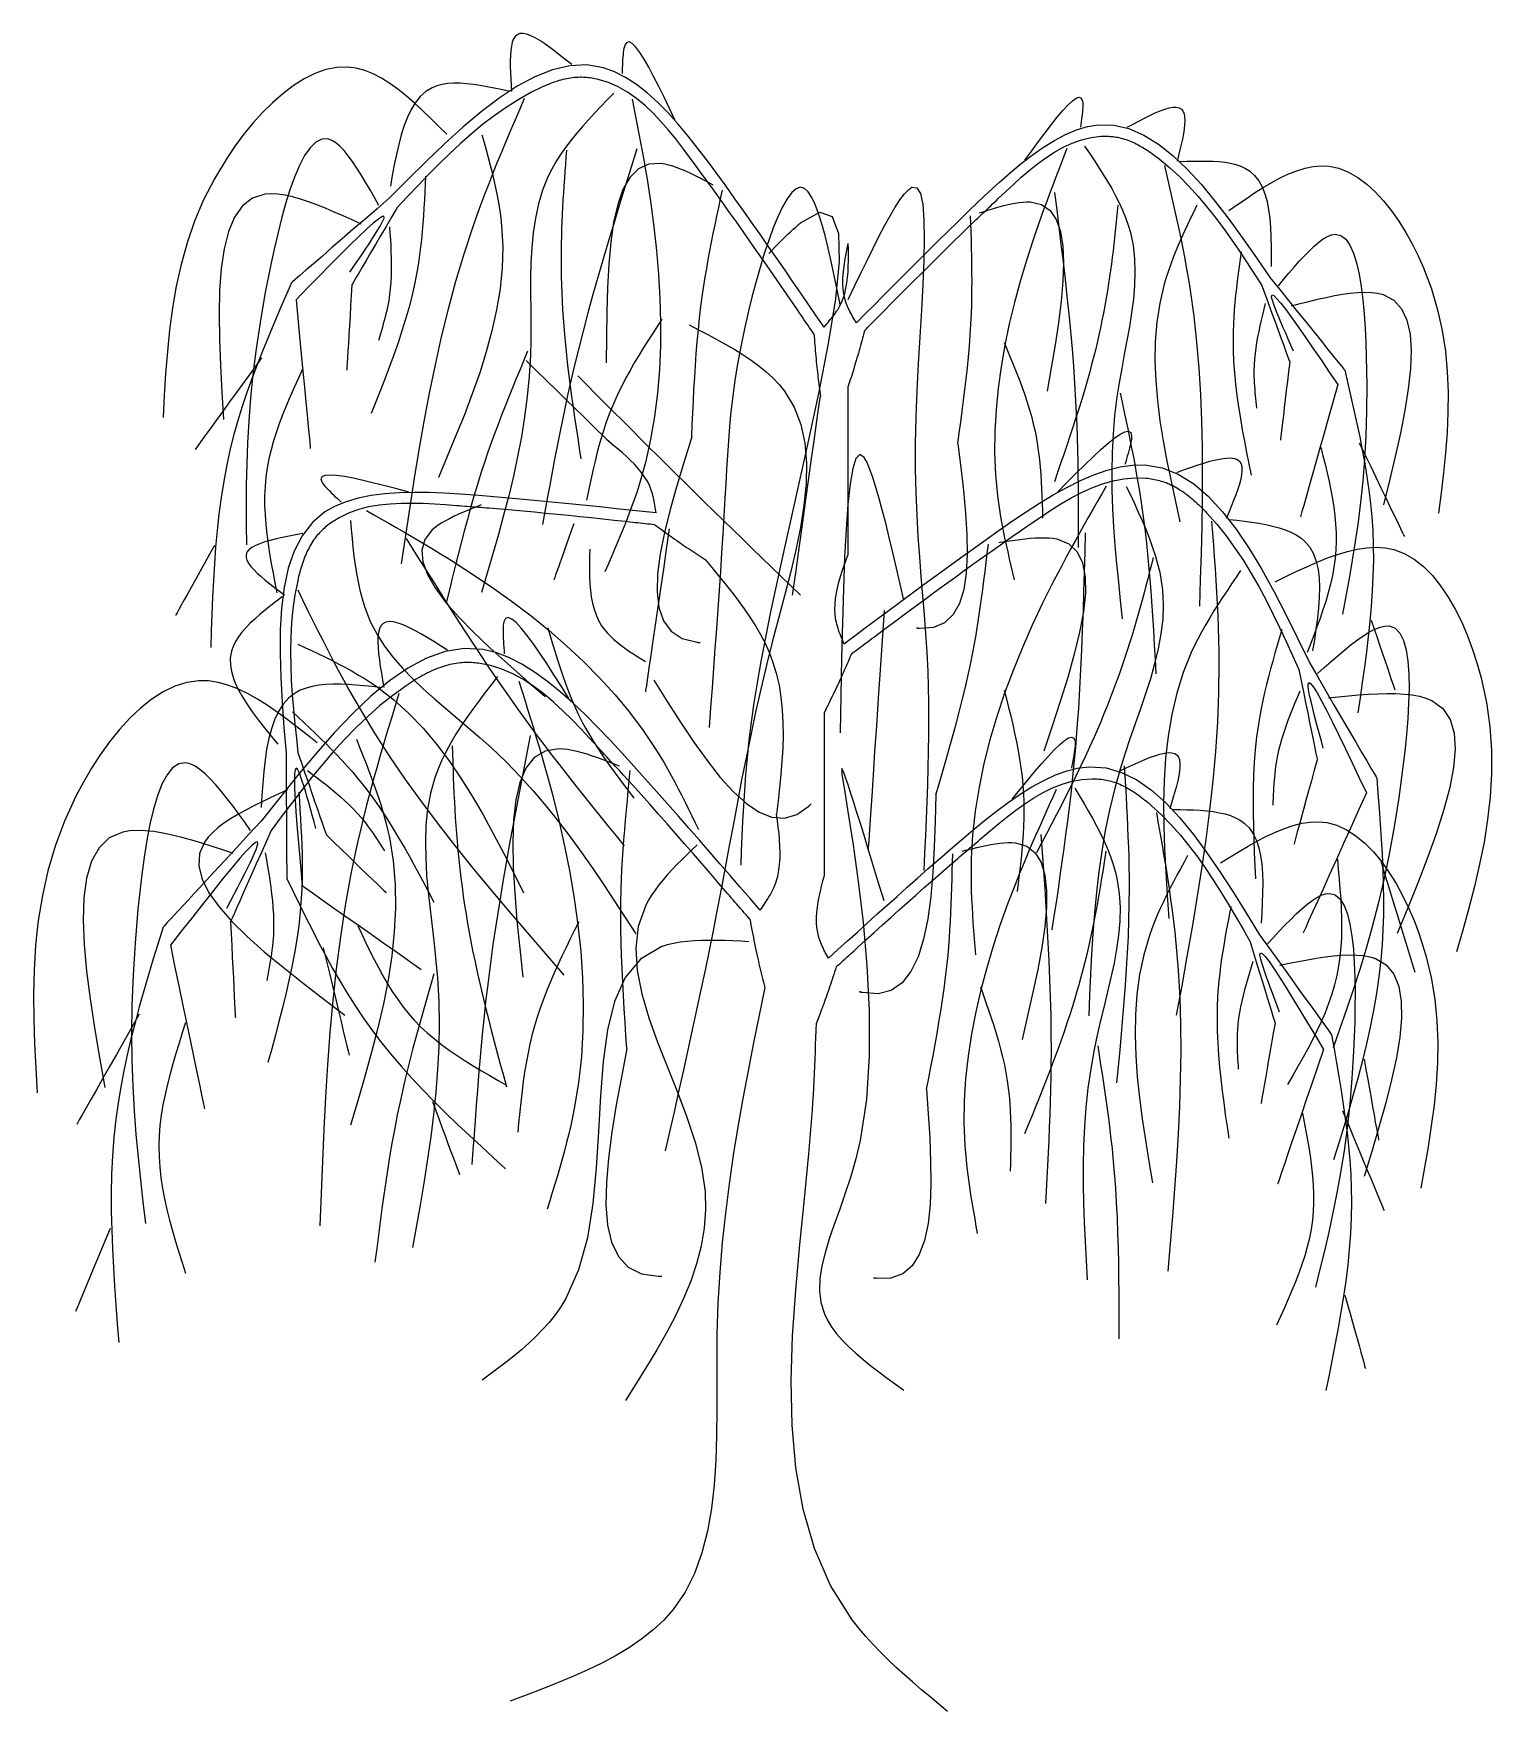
# Model space of a CAD drawing. Extents: x 196.6 to 202.33, y 221.65 to 228.25.
import ezdxf

# ---------------------------------------------------------------- set-up
doc = ezdxf.new("R2010")
doc.units = 0
doc.header["$MEASUREMENT"] = 0
doc.layers.add('JARD', color=76, linetype='CONTINUOUS')

msp = doc.modelspace()

# ---------------------------------------------------------------- linework, layer by layer
at = {"layer": 'JARD', "linetype": 'CONTINUOUS'}
for points in [[(198.7122, 228.1243), (198.6902, 228.1419), (198.6684, 228.1592), (198.6469, 228.1758), (198.626, 228.1915), (198.6057, 228.2058), (198.5863, 228.2185), (198.568, 228.2292), (198.5508, 228.2377), (198.5351, 228.2435), (198.5208, 228.2464), (198.5083, 228.246), (198.4978, 228.242), (198.4898, 228.235), (198.4835, 228.225), (198.4786, 228.2122), (198.475, 228.1969), (198.4725, 228.1795), (198.4711, 228.1601), (198.4706, 228.1391), (198.4707, 228.1167), (198.4715, 228.0932), (198.4727, 228.0688), (198.4742, 228.0439), (198.4758, 228.0188)], [(199.1177, 227.9073), (199.0962, 227.952), (199.0749, 227.9958), (199.054, 228.0379), (199.0337, 228.0775), (199.0143, 228.1137), (198.996, 228.1456), (198.979, 228.1724), (198.9634, 228.1933), (198.9496, 228.2074), (198.9377, 228.2138), (198.928, 228.2118), (198.9206, 228.2004), (198.9188, 228.1947), (198.9172, 228.1881), (198.9158, 228.1806), (198.9146, 228.1723), (198.9136, 228.1634), (198.9128, 228.1538), (198.912, 228.1438), (198.9114, 228.1333), (198.9109, 228.1225), (198.9104, 228.1114), (198.91, 228.1001), (198.9096, 228.0888)], [(198.2207, 227.8507), (198.189, 227.8826), (198.1572, 227.914), (198.1255, 227.9446), (198.0936, 227.974), (198.0616, 228.0017), (198.0295, 228.0273), (197.9972, 228.0505), (197.9647, 228.0707), (197.932, 228.0876), (197.899, 228.1008), (197.8658, 228.1099), (197.8323, 228.1143), (197.7894, 228.1131), (197.7463, 228.1045), (197.7032, 228.0892), (197.6604, 228.068), (197.618, 228.0413), (197.5765, 228.01), (197.5359, 227.9745), (197.4967, 227.9356), (197.4589, 227.894), (197.4231, 227.8501), (197.3892, 227.8048), (197.3578, 227.7586), (197.3081, 227.6759), (197.2659, 227.5925), (197.2306, 227.5086), (197.2014, 227.4242), (197.1776, 227.3393), (197.1586, 227.254), (197.1437, 227.1684), (197.1322, 227.0824), (197.1234, 226.9963), (197.1166, 226.9099), (197.1112, 226.8234), (197.1065, 226.7369)], [(199.7031, 227.0931), (199.6728, 227.1374), (199.6424, 227.1818), (199.6118, 227.2263), (199.5811, 227.2711), (199.55, 227.3161), (199.5186, 227.3616), (199.4867, 227.4074), (199.4543, 227.4538), (199.4213, 227.5008), (199.3877, 227.5485), (199.3533, 227.5969), (199.3181, 227.6461), (199.2822, 227.6958), (199.2455, 227.7458), (199.2079, 227.7953), (199.1695, 227.8437), (199.1304, 227.8903), (199.0905, 227.9346), (199.0499, 227.9757), (199.0085, 228.0131), (198.9665, 228.0461), (198.9238, 228.074), (198.8805, 228.0962), (198.8365, 228.1121), (198.7709, 228.1229), (198.704, 228.1198), (198.6362, 228.1039), (198.5673, 228.0766), (198.4976, 228.0392), (198.4272, 227.9929), (198.3561, 227.9389), (198.2846, 227.8786), (198.2125, 227.8132), (198.1402, 227.744), (198.0677, 227.6723), (197.995, 227.5993)], [(198.4633, 228.02), (198.4352, 228.0261), (198.4072, 228.0321), (198.3794, 228.0376), (198.352, 228.0424), (198.3252, 228.0464), (198.299, 228.0494), (198.2736, 228.0511), (198.2492, 228.0514), (198.2258, 228.0499), (198.2036, 228.0466), (198.1827, 228.0412), (198.1633, 228.0335), (198.1388, 228.0185), (198.1171, 227.9991), (198.098, 227.9756), (198.0812, 227.9484), (198.0665, 227.9179), (198.0536, 227.8845), (198.0422, 227.8487), (198.0322, 227.8109), (198.0232, 227.7714), (198.0149, 227.7306), (198.0072, 227.6891), (197.9997, 227.6471)], [(199.6634, 227.0659), (199.6578, 227.0741), (199.6521, 227.0823), (199.6465, 227.0905), (199.6409, 227.0987), (199.6353, 227.1069), (199.6297, 227.1151), (199.624, 227.1233), (199.6184, 227.1316), (199.6128, 227.1398), (199.6072, 227.148), (199.6016, 227.1562), (199.5959, 227.1644), (199.5698, 227.2025), (199.5437, 227.2406), (199.5175, 227.2788), (199.4912, 227.3169), (199.4649, 227.3549), (199.4385, 227.3929), (199.4121, 227.4308), (199.3856, 227.4686), (199.359, 227.5062), (199.3324, 227.5437), (199.3057, 227.581), (199.2789, 227.6181), (199.2725, 227.627), (199.266, 227.6358), (199.2596, 227.6447), (199.2531, 227.6535), (199.2467, 227.6624), (199.2402, 227.6712), (199.2337, 227.6801), (199.2272, 227.689), (199.2206, 227.698), (199.214, 227.707), (199.2074, 227.716), (199.2008, 227.725), (199.1747, 227.7606), (199.1479, 227.7965), (199.1204, 227.8323), (199.092, 227.8673), (199.0625, 227.9012), (199.0319, 227.9335), (198.9999, 227.9637), (198.9666, 227.9912), (198.9316, 228.0157), (198.895, 228.0366), (198.8565, 228.0535), (198.8161, 228.0659), (198.8098, 228.0673), (198.8034, 228.0686), (198.7969, 228.0698), (198.7905, 228.0709), (198.784, 228.0719), (198.7775, 228.0727), (198.771, 228.0733), (198.7644, 228.0738), (198.7579, 228.0742), (198.7513, 228.0744), (198.7447, 228.0744), (198.7382, 228.0743), (198.7305, 228.0739), (198.7228, 228.0733), (198.7152, 228.0725), (198.7075, 228.0714), (198.6999, 228.0702), (198.6924, 228.0688), (198.6848, 228.0672), (198.6773, 228.0654), (198.6698, 228.0634), (198.6624, 228.0614), (198.655, 228.0591), (198.6477, 228.0567), (198.6396, 228.054), (198.6315, 228.051), (198.6236, 228.048), (198.6156, 228.0448), (198.6078, 228.0414), (198.5999, 228.038), (198.5922, 228.0345), (198.5844, 228.0308), (198.5768, 228.0271), (198.5691, 228.0233), (198.5615, 228.0194), (198.554, 228.0155), (198.5037, 227.9872), (198.4551, 227.9564), (198.4079, 227.9234), (198.3621, 227.8884), (198.3176, 227.8516), (198.274, 227.8132), (198.2314, 227.7735), (198.1895, 227.7327), (198.1482, 227.691), (198.1073, 227.6486), (198.0668, 227.6058), (198.0264, 227.5627)], [(198.5258, 227.9913), (198.5078, 227.9496), (198.4899, 227.9078), (198.4721, 227.866), (198.4544, 227.8242), (198.4368, 227.7823), (198.4195, 227.7404), (198.4025, 227.6983), (198.3858, 227.6562), (198.3694, 227.614), (198.3535, 227.5716), (198.338, 227.5291), (198.3229, 227.4865), (198.2878, 227.3797), (198.2558, 227.2719), (198.2265, 227.1633), (198.1997, 227.054), (198.1751, 226.944), (198.1525, 226.8333), (198.1315, 226.7222), (198.1119, 226.6107), (198.0934, 226.4988), (198.0758, 226.3866), (198.0587, 226.2743), (198.0419, 226.1619)], [(198.8771, 228.0118), (198.8518, 227.9858), (198.8267, 227.9598), (198.8019, 227.9337), (198.7775, 227.9074), (198.7538, 227.8808), (198.7308, 227.8539), (198.7088, 227.8267), (198.6879, 227.799), (198.6683, 227.7709), (198.6501, 227.7421), (198.6334, 227.7128), (198.6185, 227.6828), (198.5975, 227.6306), (198.5812, 227.5766), (198.5692, 227.5209), (198.5606, 227.4637), (198.5551, 227.4053), (198.5519, 227.346), (198.5505, 227.2859), (198.5503, 227.2252), (198.5507, 227.1641), (198.5511, 227.103), (198.5509, 227.042), (198.5495, 226.9813), (198.5449, 226.9002), (198.5373, 226.8201), (198.5271, 226.7407), (198.5144, 226.6622), (198.4995, 226.5842), (198.4827, 226.5069), (198.4643, 226.4301), (198.4446, 226.3536), (198.4237, 226.2775), (198.4021, 226.2017), (198.3799, 226.126), (198.3574, 226.0504)], [(198.9499, 227.9882), (198.9565, 227.9543), (198.963, 227.9204), (198.9696, 227.8864), (198.976, 227.8525), (198.9824, 227.8185), (198.9886, 227.7844), (198.9947, 227.7503), (199.0007, 227.7161), (199.0065, 227.6819), (199.0121, 227.6476), (199.0175, 227.6131), (199.0226, 227.5786), (199.035, 227.4862), (199.0453, 227.3933), (199.0533, 227.2999), (199.0586, 227.2063), (199.0611, 227.1127), (199.0605, 227.0192), (199.0564, 226.9261), (199.0488, 226.8335), (199.0372, 226.7417), (199.0215, 226.6508), (199.0013, 226.5609), (198.9765, 226.4724), (198.9672, 226.4434), (198.9575, 226.4146), (198.9473, 226.3859), (198.9366, 226.3573), (198.9257, 226.3288), (198.9144, 226.3004), (198.9028, 226.2722), (198.891, 226.2439), (198.879, 226.2158), (198.8669, 226.1876), (198.8547, 226.1595), (198.8425, 226.1314)], [(200.4925, 227.7488), (200.5192, 227.7856), (200.5457, 227.8217), (200.5715, 227.8563), (200.5962, 227.8888), (200.6197, 227.9183), (200.6415, 227.9441), (200.6612, 227.9655), (200.6787, 227.9819), (200.6935, 227.9923), (200.7053, 227.9962), (200.7138, 227.9927), (200.7186, 227.9812), (200.7193, 227.9758), (200.7197, 227.9695), (200.7197, 227.9626), (200.7194, 227.9549), (200.7188, 227.9467), (200.718, 227.9379), (200.717, 227.9287), (200.7159, 227.9191), (200.7146, 227.9093), (200.7132, 227.8992), (200.7117, 227.8889), (200.7102, 227.8786)], [(200.8943, 227.8784), (200.9171, 227.8907), (200.9396, 227.9027), (200.9617, 227.9142), (200.9832, 227.9249), (201.0039, 227.9345), (201.0235, 227.9428), (201.0418, 227.9495), (201.0587, 227.9543), (201.0739, 227.957), (201.0872, 227.9573), (201.0984, 227.9549), (201.1073, 227.9495), (201.1134, 227.9419), (201.1174, 227.9318), (201.1198, 227.9194), (201.1205, 227.9051), (201.1199, 227.8889), (201.118, 227.8712), (201.115, 227.8521), (201.1112, 227.8319), (201.1067, 227.8108), (201.1016, 227.789), (201.0962, 227.7668), (201.0906, 227.7443)], [(199.8303, 227.1093), (199.865, 227.1444), (199.8997, 227.1795), (199.9346, 227.2147), (199.9697, 227.2501), (200.0051, 227.2857), (200.041, 227.3216), (200.0773, 227.3578), (200.1141, 227.3944), (200.1516, 227.4314), (200.1899, 227.4689), (200.2289, 227.507), (200.2687, 227.5457), (200.3093, 227.5848), (200.3506, 227.6239), (200.3927, 227.6624), (200.4353, 227.6998), (200.4783, 227.7356), (200.5215, 227.769), (200.565, 227.7995), (200.6085, 227.8265), (200.6518, 227.8494), (200.695, 227.8676), (200.7377, 227.8806), (200.78, 227.8877), (200.8411, 227.8867), (200.901, 227.8729), (200.9597, 227.8475), (201.0174, 227.8116), (201.0742, 227.7663), (201.1302, 227.7129), (201.1856, 227.6526), (201.2403, 227.5864), (201.2947, 227.5155), (201.3487, 227.4411), (201.4024, 227.3644), (201.4561, 227.2866)], [(197.9546, 227.5711), (197.9371, 227.602), (197.9197, 227.6325), (197.9023, 227.6623), (197.8851, 227.6909), (197.8679, 227.718), (197.851, 227.7432), (197.8342, 227.766), (197.8176, 227.7862), (197.8013, 227.8033), (197.7853, 227.8169), (197.7696, 227.8267), (197.7543, 227.8322), (197.7298, 227.8316), (197.7065, 227.8197), (197.6841, 227.7976), (197.6628, 227.7666), (197.6426, 227.7279), (197.6233, 227.6826), (197.6052, 227.6319), (197.588, 227.577), (197.5719, 227.5191), (197.5569, 227.4594), (197.5429, 227.399), (197.5299, 227.3392), (197.5067, 227.222), (197.4874, 227.1114), (197.4717, 227.0069), (197.4593, 226.9078), (197.4498, 226.8135), (197.4429, 226.7234), (197.4381, 226.637), (197.4351, 226.5535), (197.4336, 226.4725), (197.4332, 226.3933), (197.4335, 226.3153), (197.4341, 226.2378)], [(198.3595, 227.8486), (198.3677, 227.8188), (198.3759, 227.789), (198.3839, 227.7592), (198.3916, 227.7294), (198.3991, 227.6997), (198.4062, 227.6699), (198.4128, 227.6401), (198.4189, 227.6104), (198.4244, 227.5806), (198.4292, 227.5509), (198.4332, 227.5211), (198.4364, 227.4914), (198.4407, 227.4085), (198.4385, 227.3257), (198.4303, 227.2431), (198.4169, 227.1605), (198.3986, 227.0779), (198.3763, 226.9955), (198.3504, 226.9131), (198.3215, 226.8307), (198.2903, 226.7484), (198.2573, 226.6662), (198.2231, 226.5839), (198.1883, 226.5017)], [(199.8617, 227.0782), (199.8681, 227.0847), (199.8746, 227.0912), (199.881, 227.0977), (199.8874, 227.1042), (199.8938, 227.1107), (199.9002, 227.1172), (199.9067, 227.1237), (199.9131, 227.1302), (199.9195, 227.1367), (199.9259, 227.1432), (199.9324, 227.1497), (199.9388, 227.1562), (199.9686, 227.1863), (199.9985, 227.2164), (200.0284, 227.2466), (200.0584, 227.2767), (200.0884, 227.3067), (200.1184, 227.3367), (200.1485, 227.3666), (200.1786, 227.3964), (200.2088, 227.4261), (200.239, 227.4556), (200.2692, 227.4849), (200.2995, 227.514), (200.3068, 227.521), (200.314, 227.5279), (200.3213, 227.5348), (200.3286, 227.5418), (200.3359, 227.5487), (200.3432, 227.5556), (200.3505, 227.5626), (200.3579, 227.5696), (200.3653, 227.5766), (200.3727, 227.5836), (200.3801, 227.5907), (200.3876, 227.5978), (200.417, 227.6257), (200.4471, 227.6537), (200.4778, 227.6815), (200.5092, 227.7085), (200.5414, 227.7343), (200.5743, 227.7584), (200.6081, 227.7804), (200.6428, 227.7998), (200.6783, 227.8162), (200.7149, 227.8291), (200.7524, 227.8381), (200.7909, 227.8426), (200.7969, 227.8429), (200.8029, 227.843), (200.8089, 227.8431), (200.8149, 227.843), (200.8209, 227.8428), (200.8269, 227.8424), (200.8329, 227.8419), (200.8389, 227.8413), (200.8449, 227.8406), (200.8508, 227.8397), (200.8568, 227.8386), (200.8627, 227.8374), (200.8696, 227.8358), (200.8764, 227.834), (200.8832, 227.832), (200.8899, 227.8298), (200.8966, 227.8275), (200.9032, 227.825), (200.9097, 227.8223), (200.9162, 227.8194), (200.9226, 227.8164), (200.929, 227.8133), (200.9353, 227.8101), (200.9416, 227.8067), (200.9484, 227.8029), (200.9552, 227.7989), (200.9619, 227.7949), (200.9685, 227.7907), (200.9751, 227.7864), (200.9816, 227.782), (200.988, 227.7775), (200.9944, 227.773), (201.0007, 227.7684), (201.007, 227.7637), (201.0132, 227.7589), (201.0194, 227.7541), (201.0602, 227.7203), (201.0991, 227.6845), (201.1362, 227.647), (201.1719, 227.6079), (201.2061, 227.5673), (201.2391, 227.5255), (201.2712, 227.4827), (201.3023, 227.439), (201.3328, 227.3945), (201.3627, 227.3495), (201.3923, 227.3042), (201.4218, 227.2587)], [(198.9684, 227.7932), (198.946, 227.7219), (198.9236, 227.6506), (198.9014, 227.5792), (198.8795, 227.5078), (198.8578, 227.4363), (198.8365, 227.3647), (198.8156, 227.293), (198.7953, 227.2211), (198.7755, 227.1492), (198.7564, 227.0771), (198.738, 227.0047), (198.7204, 226.9322), (198.7086, 226.8813), (198.6972, 226.8303), (198.6862, 226.7792), (198.6755, 226.728), (198.665, 226.6767), (198.6548, 226.6254), (198.6449, 226.574), (198.6351, 226.5225), (198.6255, 226.4711), (198.6159, 226.4196), (198.6065, 226.3681), (198.597, 226.3166)], [(198.6917, 227.7883), (198.6895, 227.7603), (198.6873, 227.7323), (198.6852, 227.7043), (198.6831, 227.6763), (198.6811, 227.6483), (198.6792, 227.6204), (198.6775, 227.5923), (198.6758, 227.5643), (198.6744, 227.5363), (198.6731, 227.5083), (198.672, 227.4803), (198.6712, 227.4522), (198.6705, 227.4199), (198.6701, 227.3876), (198.67, 227.3553), (198.6703, 227.323), (198.6709, 227.2906), (198.6717, 227.2583), (198.6729, 227.226), (198.6744, 227.1937), (198.6762, 227.1614), (198.6782, 227.1291), (198.6806, 227.0969), (198.6832, 227.0647), (198.687, 227.0237), (198.6912, 226.9828), (198.6958, 226.9419), (198.7007, 226.9011), (198.706, 226.8603), (198.7115, 226.8196), (198.7172, 226.7788), (198.7232, 226.7381), (198.7293, 226.6974), (198.7355, 226.6567), (198.7418, 226.616), (198.7481, 226.5754)], [(200.6573, 227.7944), (200.6458, 227.7648), (200.6343, 227.7353), (200.6229, 227.7057), (200.6115, 227.6761), (200.6002, 227.6464), (200.589, 227.6166), (200.5779, 227.5868), (200.5669, 227.557), (200.556, 227.527), (200.5453, 227.4969), (200.5348, 227.4667), (200.5245, 227.4363), (200.4982, 227.3549), (200.4736, 227.2726), (200.4511, 227.1896), (200.431, 227.1059), (200.4134, 227.0218), (200.3987, 226.9373), (200.3871, 226.8525), (200.3788, 226.7676), (200.3742, 226.6828), (200.3735, 226.5981), (200.377, 226.5136), (200.3849, 226.4296), (200.3885, 226.4019), (200.3926, 226.3742), (200.3971, 226.3466), (200.402, 226.3191), (200.4073, 226.2916), (200.4128, 226.2641), (200.4186, 226.2366), (200.4247, 226.2092), (200.4309, 226.1818), (200.4372, 226.1544), (200.4436, 226.127), (200.45, 226.0996)], [(200.7269, 227.8038), (200.7455, 227.7762), (200.764, 227.7486), (200.7821, 227.7209), (200.7998, 227.6931), (200.8169, 227.6652), (200.8332, 227.6372), (200.8486, 227.609), (200.8629, 227.5806), (200.8761, 227.5519), (200.8878, 227.523), (200.8981, 227.4938), (200.9066, 227.4642), (200.917, 227.4136), (200.9229, 227.3621), (200.9246, 227.3098), (200.923, 227.2568), (200.9184, 227.2032), (200.9116, 227.1491), (200.903, 227.0945), (200.8932, 227.0397), (200.8829, 226.9846), (200.8725, 226.9295), (200.8627, 226.8743), (200.854, 226.8192), (200.8448, 226.7453), (200.8385, 226.6716), (200.8348, 226.5983), (200.8334, 226.5252), (200.8341, 226.4524), (200.8365, 226.3798), (200.8406, 226.3074), (200.8459, 226.2351), (200.8523, 226.163), (200.8594, 226.0909), (200.867, 226.0189), (200.8749, 225.9469)], [(198.1376, 227.6861), (198.1362, 227.6549), (198.1347, 227.6237), (198.1332, 227.5925), (198.1314, 227.5614), (198.1295, 227.5303), (198.1273, 227.4993), (198.1247, 227.4683), (198.1218, 227.4374), (198.1184, 227.4066), (198.1146, 227.3758), (198.1102, 227.3452), (198.1051, 227.3148), (198.0959, 227.2668), (198.0851, 227.2191), (198.0729, 227.1717), (198.0595, 227.1246), (198.0451, 227.0776), (198.0296, 227.0309), (198.0133, 226.9843), (197.9963, 226.9379), (197.9788, 226.8916), (197.9609, 226.8454), (197.9426, 226.7992), (197.9243, 226.753)], [(199.2683, 227.651), (199.2499, 227.6607), (199.2316, 227.6703), (199.2134, 227.6797), (199.1953, 227.6887), (199.1774, 227.6973), (199.1599, 227.7053), (199.1426, 227.7127), (199.1257, 227.7193), (199.1093, 227.725), (199.0934, 227.7297), (199.078, 227.7332), (199.0632, 227.7356), (199.0144, 227.7332), (198.9737, 227.7144), (198.9403, 227.6806), (198.9134, 227.6334), (198.8925, 227.5743), (198.8766, 227.5048), (198.8651, 227.4263), (198.8573, 227.3404), (198.8524, 227.2485), (198.8497, 227.1521), (198.8484, 227.0527), (198.8479, 226.9519)], [(201.0409, 227.7277), (201.0503, 227.687), (201.0596, 227.6464), (201.0689, 227.6057), (201.078, 227.565), (201.087, 227.5243), (201.0958, 227.4836), (201.1043, 227.4429), (201.1125, 227.4021), (201.1203, 227.3612), (201.1278, 227.3204), (201.1348, 227.2794), (201.1414, 227.2385), (201.1556, 227.1362), (201.1669, 227.0336), (201.1756, 226.9308), (201.1819, 226.8276), (201.186, 226.7242), (201.1883, 226.6206), (201.1891, 226.5167), (201.1885, 226.4128), (201.1868, 226.3087), (201.1844, 226.2045), (201.1814, 226.1003), (201.1782, 225.996)], [(201.102, 227.7434), (201.1285, 227.7443), (201.1547, 227.745), (201.1807, 227.7455), (201.2062, 227.7454), (201.2311, 227.7446), (201.2553, 227.743), (201.2785, 227.7404), (201.3006, 227.7366), (201.3215, 227.7315), (201.341, 227.7248), (201.359, 227.7165), (201.3752, 227.7063), (201.3949, 227.6888), (201.4114, 227.6678), (201.4248, 227.6434), (201.4355, 227.6161), (201.4437, 227.5861), (201.4499, 227.5539), (201.4543, 227.5196), (201.4572, 227.4838), (201.4589, 227.4466), (201.4596, 227.4085), (201.4598, 227.3697), (201.4597, 227.3306)], [(201.2935, 227.5507), (201.3273, 227.5743), (201.3611, 227.5975), (201.3949, 227.6199), (201.4285, 227.6412), (201.4619, 227.661), (201.4951, 227.6789), (201.5281, 227.6945), (201.5607, 227.7075), (201.593, 227.7174), (201.625, 227.7239), (201.6565, 227.7266), (201.6875, 227.7251), (201.726, 227.717), (201.7635, 227.7022), (201.7999, 227.6813), (201.8352, 227.6551), (201.869, 227.6241), (201.9015, 227.589), (201.9323, 227.5503), (201.9614, 227.5087), (201.9886, 227.4649), (202.0138, 227.4194), (202.0369, 227.3729), (202.0578, 227.326), (202.0891, 227.2432), (202.1135, 227.161), (202.1317, 227.0794), (202.1443, 226.9984), (202.1518, 226.9178), (202.155, 226.8376), (202.1544, 226.7578), (202.1508, 226.6783), (202.1446, 226.5991), (202.1365, 226.52), (202.1272, 226.441), (202.1173, 226.3621)], [(199.1835, 226.6613), (199.1855, 226.7081), (199.1876, 226.7549), (199.1899, 226.8017), (199.1923, 226.8484), (199.195, 226.8951), (199.198, 226.9418), (199.2014, 226.9884), (199.2052, 227.035), (199.2095, 227.0815), (199.2143, 227.1279), (199.2198, 227.1743), (199.2259, 227.2205), (199.231, 227.255), (199.2364, 227.2894), (199.2422, 227.3237), (199.2483, 227.358), (199.2547, 227.3922), (199.2613, 227.4265), (199.2681, 227.4607), (199.2751, 227.4948), (199.2822, 227.529), (199.2894, 227.5631), (199.2967, 227.5973), (199.3041, 227.6314)], [(199.767, 227.1814), (199.7552, 227.2389), (199.7434, 227.2956), (199.7315, 227.3506), (199.7195, 227.4033), (199.7072, 227.4528), (199.6946, 227.4982), (199.6817, 227.5389), (199.6685, 227.574), (199.6548, 227.6026), (199.6407, 227.6241), (199.626, 227.6375), (199.6107, 227.6421), (199.5937, 227.6368), (199.5761, 227.6214), (199.5581, 227.5972), (199.5399, 227.5652), (199.5216, 227.5266), (199.5035, 227.4824), (199.4857, 227.4337), (199.4684, 227.3816), (199.4518, 227.3272), (199.436, 227.2717), (199.4212, 227.216), (199.4076, 227.1614), (199.3904, 227.0865), (199.3758, 227.0155), (199.3635, 226.9479), (199.3532, 226.8832), (199.3447, 226.8211), (199.3377, 226.7611), (199.332, 226.7028), (199.3273, 226.6456), (199.3234, 226.5892), (199.3201, 226.5332), (199.317, 226.477), (199.3139, 226.4202), (199.3099, 226.3503), (199.3056, 226.279), (199.301, 226.2065), (199.2961, 226.1329), (199.291, 226.0583), (199.2857, 225.9828), (199.2803, 225.9066), (199.2747, 225.8298), (199.2689, 225.7524), (199.2631, 225.6748), (199.2573, 225.5968), (199.2514, 225.5187)], [(199.7982, 227.2014), (199.8231, 227.2535), (199.8478, 227.305), (199.8721, 227.3551), (199.8959, 227.4033), (199.9191, 227.449), (199.9414, 227.4914), (199.9627, 227.53), (199.9829, 227.564), (200.0016, 227.5929), (200.0189, 227.616), (200.0345, 227.6326), (200.0482, 227.6421), (200.0678, 227.6406), (200.0818, 227.6172), (200.0907, 227.5744), (200.0954, 227.5148), (200.0965, 227.4409), (200.0947, 227.3554), (200.0908, 227.2608), (200.0855, 227.1596), (200.0794, 227.0544), (200.0733, 226.9478), (200.0679, 226.8424), (200.0639, 226.7407), (200.0617, 226.6343), (200.0617, 226.5349), (200.0637, 226.4415), (200.0672, 226.3534), (200.0719, 226.2698), (200.0776, 226.1898), (200.0837, 226.1126), (200.0901, 226.0373), (200.0963, 225.9631), (200.1021, 225.8892), (200.107, 225.8149), (200.1107, 225.7391), (200.1127, 225.6787), (200.1137, 225.617), (200.1141, 225.5543), (200.1137, 225.4905), (200.1127, 225.4259), (200.1112, 225.3604), (200.1092, 225.2944), (200.1069, 225.2277), (200.1042, 225.1606), (200.1013, 225.0932), (200.0982, 225.0256), (200.0951, 224.9578)], [(200.6087, 227.6213), (200.6172, 227.5532), (200.6257, 227.4851), (200.6341, 227.417), (200.6422, 227.3489), (200.6501, 227.2807), (200.6576, 227.2126), (200.6647, 227.1444), (200.6713, 227.0762), (200.6774, 227.0079), (200.6828, 226.9397), (200.6876, 226.8713), (200.6915, 226.803), (200.6939, 226.755), (200.6958, 226.7071), (200.6974, 226.6591), (200.6987, 226.6111), (200.6997, 226.5631), (200.7005, 226.515), (200.7011, 226.467), (200.7015, 226.4189), (200.7018, 226.3709), (200.7019, 226.3228), (200.702, 226.2747), (200.7021, 226.2266)], [(197.8845, 227.4975), (197.8492, 227.5137), (197.814, 227.5296), (197.7792, 227.545), (197.7448, 227.5596), (197.7111, 227.5731), (197.6782, 227.5853), (197.6462, 227.5959), (197.6155, 227.6045), (197.586, 227.6111), (197.5579, 227.6152), (197.5315, 227.6166), (197.5069, 227.6151), (197.4579, 227.6), (197.4181, 227.5695), (197.3868, 227.5252), (197.363, 227.4683), (197.346, 227.4003), (197.3348, 227.3226), (197.3287, 227.2365), (197.3268, 227.1435), (197.3283, 227.0449), (197.3322, 226.9421), (197.3379, 226.8366), (197.3444, 226.7296)], [(197.995, 227.5993), (197.9471, 227.5579), (197.8999, 227.517), (197.854, 227.4773), (197.8102, 227.4394), (197.7689, 227.4037), (197.731, 227.3709), (197.6971, 227.3416), (197.6679, 227.3163), (197.6439, 227.2956), (197.626, 227.28), (197.6147, 227.2703), (197.6107, 227.2668), (197.6107, 227.2668), (197.6107, 227.2668), (197.6107, 227.2668), (197.6107, 227.2668), (197.6107, 227.2668), (197.6107, 227.2668), (197.6107, 227.2668), (197.6107, 227.2668), (197.6107, 227.2668), (197.6107, 227.2668), (197.6107, 227.2668), (197.6107, 227.2668)], [(198.0264, 227.5627), (198.0042, 227.525), (197.9824, 227.4877), (197.9612, 227.4516), (197.9409, 227.4169), (197.9218, 227.3844), (197.9043, 227.3545), (197.8886, 227.3278), (197.8751, 227.3047), (197.864, 227.2858), (197.8557, 227.2716), (197.8504, 227.2627), (197.8486, 227.2595), (197.8486, 227.2595), (197.8486, 227.2595), (197.8486, 227.2595), (197.8486, 227.2595), (197.8486, 227.2595), (197.8486, 227.2595), (197.8486, 227.2595), (197.8486, 227.2595), (197.8486, 227.2595), (197.8486, 227.2595), (197.8486, 227.2595), (197.8486, 227.2595)], [(200.3145, 227.542), (200.3327, 227.5477), (200.3508, 227.5534), (200.3688, 227.5589), (200.3866, 227.5641), (200.4041, 227.5689), (200.4213, 227.5733), (200.4381, 227.5771), (200.4544, 227.5803), (200.4702, 227.5827), (200.4854, 227.5844), (200.4999, 227.5851), (200.5136, 227.5848), (200.5573, 227.5746), (200.591, 227.5509), (200.6156, 227.515), (200.6321, 227.468), (200.6414, 227.4111), (200.6443, 227.3457), (200.6418, 227.273), (200.6348, 227.1941), (200.6242, 227.1102), (200.6108, 227.0227), (200.5957, 226.9328), (200.5796, 226.8416)], [(200.8578, 227.5715), (200.8552, 227.5458), (200.8526, 227.5202), (200.8499, 227.4946), (200.8472, 227.469), (200.8444, 227.4433), (200.8415, 227.4178), (200.8385, 227.3922), (200.8354, 227.3666), (200.8321, 227.3411), (200.8287, 227.3155), (200.8251, 227.29), (200.8213, 227.2646), (200.8166, 227.2353), (200.8116, 227.206), (200.8064, 227.1768), (200.8009, 227.1477), (200.7951, 227.1186), (200.789, 227.0895), (200.7826, 227.0605), (200.776, 227.0316), (200.7691, 227.0027), (200.7619, 226.9739), (200.7545, 226.9452), (200.7468, 226.9165), (200.7367, 226.8801), (200.7262, 226.8439), (200.7154, 226.8077), (200.7042, 226.7716), (200.6928, 226.7356), (200.6811, 226.6997), (200.6693, 226.6639), (200.6572, 226.6281), (200.6451, 226.5923), (200.6328, 226.5566), (200.6205, 226.5209), (200.6081, 226.4851)], [(201.1677, 227.5715), (201.1554, 227.546), (201.1432, 227.5204), (201.1311, 227.4948), (201.1192, 227.4692), (201.1076, 227.4435), (201.0963, 227.4177), (201.0854, 227.3919), (201.075, 227.3661), (201.0652, 227.3401), (201.056, 227.314), (201.0475, 227.2878), (201.0397, 227.2615), (201.0223, 227.1873), (201.0107, 227.1122), (201.0045, 227.0362), (201.0031, 226.9594), (201.0061, 226.8818), (201.0127, 226.8037), (201.0226, 226.725), (201.0352, 226.6459), (201.0499, 226.5665), (201.0663, 226.4867), (201.0837, 226.4068), (201.1016, 226.3269)], [(197.8408, 227.3086), (197.8566, 227.3318), (197.8721, 227.3547), (197.8873, 227.3772), (197.9018, 227.399), (197.9157, 227.4199), (197.9285, 227.4396), (197.9402, 227.458), (197.9506, 227.4747), (197.9594, 227.4896), (197.9665, 227.5023), (197.9717, 227.5128), (197.9747, 227.5208), (197.9745, 227.5284), (197.9667, 227.5271), (197.9523, 227.5176), (197.9317, 227.5009), (197.9057, 227.4776), (197.875, 227.4486), (197.8403, 227.4147), (197.8021, 227.3768), (197.7613, 227.3356), (197.7184, 227.292), (197.6742, 227.2467), (197.6293, 227.2006)], [(197.9965, 227.4864), (197.998, 227.4621), (197.9995, 227.4377), (198.0008, 227.4134), (198.0019, 227.3891), (198.0027, 227.3648), (198.0031, 227.3406), (198.003, 227.3165), (198.0024, 227.2924), (198.0012, 227.2684), (197.9993, 227.2445), (197.9966, 227.2207), (197.9931, 227.197), (197.9907, 227.1838), (197.9881, 227.1706), (197.9852, 227.1575), (197.9821, 227.1443), (197.9789, 227.1312), (197.9754, 227.1182), (197.9718, 227.1051), (197.9681, 227.0921), (197.9643, 227.079), (197.9604, 227.066), (197.9565, 227.053), (197.9525, 227.04)], [(199.4857, 227.3817), (199.4968, 227.393), (199.5078, 227.4043), (199.5188, 227.4155), (199.5296, 227.4265), (199.5404, 227.4372), (199.5511, 227.4477), (199.5616, 227.4579), (199.5719, 227.4677), (199.582, 227.4771), (199.5918, 227.4859), (199.6014, 227.4942), (199.6107, 227.5019), (199.687, 227.5441), (199.7354, 227.528), (199.7594, 227.4611), (199.7625, 227.3508), (199.7482, 227.2042), (199.72, 227.0287), (199.6814, 226.8316), (199.6359, 226.6203), (199.587, 226.4021), (199.5381, 226.1843), (199.4928, 225.9742), (199.4545, 225.7792), (199.44, 225.6954), (199.4275, 225.616), (199.417, 225.5407), (199.4082, 225.469), (199.4009, 225.4006), (199.3949, 225.3349), (199.3901, 225.2717), (199.3862, 225.2105), (199.3831, 225.151), (199.3805, 225.0926), (199.3783, 225.035), (199.3764, 224.9779)], [(200.2289, 226.6341), (200.2347, 226.6767), (200.2405, 226.7193), (200.2461, 226.762), (200.2516, 226.8046), (200.2568, 226.8472), (200.2617, 226.8899), (200.2663, 226.9325), (200.2705, 226.9752), (200.2743, 227.0179), (200.2775, 227.0607), (200.2802, 227.1034), (200.2822, 227.1462), (200.2833, 227.1782), (200.284, 227.2101), (200.2844, 227.2421), (200.2845, 227.274), (200.2844, 227.306), (200.284, 227.338), (200.2835, 227.37), (200.2828, 227.402), (200.2819, 227.4341), (200.281, 227.4661), (200.28, 227.4981), (200.279, 227.5301)], [(199.7031, 227.0931), (199.7084, 227.0991), (199.7137, 227.1052), (199.7189, 227.1112), (199.724, 227.1173), (199.7291, 227.1234), (199.7341, 227.1296), (199.739, 227.1358), (199.7437, 227.142), (199.7482, 227.1484), (199.7526, 227.1548), (199.7568, 227.1613), (199.7607, 227.1679), (199.7702, 227.1864), (199.778, 227.2055), (199.7844, 227.2253), (199.7893, 227.2457), (199.7931, 227.2666), (199.7958, 227.2879), (199.7976, 227.3097), (199.7986, 227.3317), (199.799, 227.354), (199.799, 227.3765), (199.7987, 227.3991), (199.7982, 227.4218)], [(199.8303, 227.1093), (199.8265, 227.1156), (199.8227, 227.1219), (199.819, 227.1283), (199.8154, 227.1346), (199.8118, 227.141), (199.8083, 227.1473), (199.8049, 227.1537), (199.8017, 227.1602), (199.7986, 227.1666), (199.7957, 227.1732), (199.793, 227.1797), (199.7905, 227.1863), (199.785, 227.2046), (199.7811, 227.2231), (199.7786, 227.2421), (199.7774, 227.2613), (199.7775, 227.2808), (199.7785, 227.3005), (199.7805, 227.3204), (199.7831, 227.3405), (199.7864, 227.3607), (199.7901, 227.381), (199.7941, 227.4014), (199.7982, 227.4218)], [(201.488, 227.2545), (201.5088, 227.2795), (201.5296, 227.3043), (201.5501, 227.3283), (201.5704, 227.3514), (201.5903, 227.373), (201.6098, 227.393), (201.6287, 227.4109), (201.647, 227.4264), (201.6645, 227.4391), (201.6812, 227.4488), (201.697, 227.4551), (201.7117, 227.4576), (201.7337, 227.453), (201.7529, 227.4384), (201.7694, 227.4148), (201.7836, 227.3833), (201.7955, 227.345), (201.8055, 227.3009), (201.8136, 227.2522), (201.82, 227.1998), (201.8251, 227.1448), (201.8289, 227.0884), (201.8316, 227.0316), (201.8335, 226.9754), (201.8354, 226.8658), (201.8347, 226.7628), (201.8317, 226.6658), (201.8266, 226.5742), (201.8197, 226.4875), (201.8113, 226.405), (201.8014, 226.3261), (201.7904, 226.2503), (201.7785, 226.1768), (201.7659, 226.1052), (201.7529, 226.0348), (201.7396, 225.9649)], [(201.3416, 227.3884), (201.3377, 227.36), (201.3339, 227.3316), (201.3302, 227.3031), (201.3266, 227.2747), (201.3233, 227.2463), (201.3202, 227.2179), (201.3174, 227.1895), (201.315, 227.1611), (201.313, 227.1327), (201.3115, 227.1044), (201.3105, 227.076), (201.31, 227.0476), (201.3105, 227.0028), (201.3124, 226.958), (201.3156, 226.9132), (201.32, 226.8684), (201.3254, 226.8236), (201.3317, 226.7789), (201.3388, 226.7341), (201.3465, 226.6894), (201.3548, 226.6447), (201.3634, 226.6), (201.3723, 226.5553), (201.3813, 226.5106)], [(197.6107, 227.2668), (197.5874, 227.2132), (197.5642, 227.1596), (197.5413, 227.1059), (197.5188, 227.0521), (197.4968, 226.9982), (197.4756, 226.9441), (197.4552, 226.8898), (197.4358, 226.8353), (197.4175, 226.7805), (197.4004, 226.7254), (197.3848, 226.6701), (197.3707, 226.6143), (197.3568, 226.551), (197.3448, 226.4871), (197.3346, 226.4229), (197.326, 226.3583), (197.3189, 226.2934), (197.313, 226.2281), (197.3081, 226.1627), (197.3042, 226.097), (197.301, 226.0312), (197.2983, 225.9652), (197.296, 225.8992), (197.2938, 225.8331)], [(197.8486, 227.2595), (197.846, 227.2177), (197.8435, 227.1764), (197.841, 227.1363), (197.8387, 227.098), (197.8365, 227.0619), (197.8345, 227.0288), (197.8327, 226.9991), (197.8311, 226.9736), (197.8298, 226.9526), (197.8289, 226.9369), (197.8283, 226.927), (197.8281, 226.9235), (197.8281, 226.9235), (197.8281, 226.9235), (197.8281, 226.9235), (197.8281, 226.9235), (197.8281, 226.9235), (197.8281, 226.9235), (197.8281, 226.9235), (197.8281, 226.9235), (197.8281, 226.9235), (197.8281, 226.9235), (197.8281, 226.9235), (197.8281, 226.9235)], [(201.4218, 227.2587), (201.4356, 227.221), (201.4492, 227.1838), (201.4624, 227.1476), (201.4751, 227.113), (201.487, 227.0805), (201.4979, 227.0507), (201.5077, 227.0239), (201.5162, 227.0009), (201.5231, 226.982), (201.5283, 226.9678), (201.5315, 226.9589), (201.5327, 226.9557), (201.5327, 226.9557), (201.5327, 226.9557), (201.5327, 226.9557), (201.5327, 226.9557), (201.5327, 226.9557), (201.5327, 226.9557), (201.5327, 226.9557), (201.5327, 226.9557), (201.5327, 226.9557), (201.5327, 226.9557), (201.5327, 226.9557), (201.5327, 226.9557)], [(201.4561, 227.2866), (201.4925, 227.2413), (201.5285, 227.1967), (201.5634, 227.1533), (201.5968, 227.1119), (201.6282, 227.0729), (201.6571, 227.0371), (201.6829, 227.005), (201.7052, 226.9774), (201.7234, 226.9547), (201.7371, 226.9378), (201.7457, 226.9271), (201.7487, 226.9233), (201.7487, 226.9233), (201.7487, 226.9233), (201.7487, 226.9233), (201.7487, 226.9233), (201.7487, 226.9233), (201.7487, 226.9233), (201.7487, 226.9233), (201.7487, 226.9233), (201.7487, 226.9233), (201.7487, 226.9233), (201.7487, 226.9233), (201.7487, 226.9233)], [(201.5392, 227.1765), (201.5738, 227.1854), (201.6082, 227.194), (201.6422, 227.2022), (201.6756, 227.2097), (201.7083, 227.2164), (201.74, 227.222), (201.7706, 227.2263), (201.7998, 227.2291), (201.8275, 227.2302), (201.8535, 227.2293), (201.8776, 227.2263), (201.8996, 227.2209), (201.9414, 227.1992), (201.9723, 227.1652), (201.9933, 227.12), (202.0055, 227.0647), (202.0097, 227.0005), (202.0071, 226.9285), (201.9985, 226.8497), (201.985, 226.7654), (201.9675, 226.6766), (201.9471, 226.5844), (201.9247, 226.49), (201.9013, 226.3944)], [(197.6293, 227.2006), (197.6362, 227.1277), (197.643, 227.0558), (197.6496, 226.986), (197.656, 226.9192), (197.6619, 226.8564), (197.6674, 226.7987), (197.6723, 226.7471), (197.6765, 226.7026), (197.68, 226.6662), (197.6825, 226.6388), (197.6842, 226.6217), (197.6847, 226.6156), (197.6847, 226.6156), (197.6847, 226.6156), (197.6847, 226.6156), (197.6847, 226.6156), (197.6847, 226.6156), (197.6847, 226.6156), (197.6847, 226.6156), (197.6847, 226.6156), (197.6847, 226.6156), (197.6847, 226.6156), (197.6847, 226.6156), (197.6847, 226.6156)], [(201.4363, 227.1849), (201.4309, 227.1632), (201.4256, 227.1414), (201.4204, 227.1196), (201.4154, 227.0979), (201.4107, 227.0761), (201.4064, 227.0543), (201.4025, 227.0325), (201.3991, 227.0106), (201.3963, 226.9887), (201.3941, 226.9668), (201.3926, 226.9449), (201.3919, 226.9229), (201.3919, 226.9106), (201.3921, 226.8983), (201.3925, 226.8859), (201.3932, 226.8736), (201.394, 226.8612), (201.395, 226.8488), (201.3961, 226.8364), (201.3973, 226.824), (201.3986, 226.8117), (201.4, 226.7993), (201.4014, 226.7869), (201.4028, 226.7745)], [(201.5477, 226.9987), (201.5373, 227.0223), (201.527, 227.0456), (201.517, 227.0684), (201.5074, 227.0904), (201.4984, 227.1116), (201.49, 227.1315), (201.4824, 227.15), (201.4758, 227.1668), (201.4703, 227.1816), (201.466, 227.1944), (201.463, 227.2047), (201.4615, 227.2124), (201.4631, 227.2192), (201.4698, 227.2168), (201.4813, 227.2058), (201.4972, 227.1873), (201.5168, 227.162), (201.5398, 227.1308), (201.5656, 227.0945), (201.5939, 227.054), (201.624, 227.0101), (201.6556, 226.9637), (201.6881, 226.9155), (201.7211, 226.8666)], [(199.0657, 227.1236), (199.0473, 227.0952), (199.0289, 227.0667), (199.0107, 227.0382), (198.9927, 227.0096), (198.9751, 226.9808), (198.9579, 226.9519), (198.9412, 226.9228), (198.9251, 226.8934), (198.9096, 226.8637), (198.8949, 226.8338), (198.881, 226.8035), (198.868, 226.7728), (198.8568, 226.744), (198.8464, 226.7149), (198.8367, 226.6855), (198.8276, 226.6558), (198.8191, 226.6258), (198.8111, 226.5957), (198.8036, 226.5654), (198.7964, 226.5349), (198.7895, 226.5044), (198.7827, 226.4737), (198.7762, 226.443), (198.7697, 226.4123)], [(199.1732, 227.1013), (199.2099, 227.0824), (199.2464, 227.0634), (199.2824, 227.0442), (199.3178, 227.0247), (199.3522, 227.0046), (199.3854, 226.984), (199.4173, 226.9626), (199.4476, 226.9404), (199.4761, 226.9172), (199.5025, 226.893), (199.5266, 226.8676), (199.5482, 226.8409), (199.5857, 226.7786), (199.6117, 226.7105), (199.6273, 226.6371), (199.6338, 226.5592), (199.6324, 226.4775), (199.6243, 226.3928), (199.6106, 226.3056), (199.5926, 226.2168), (199.5715, 226.1271), (199.5485, 226.0371), (199.5247, 225.9476), (199.5014, 225.8593), (199.4773, 225.7639), (199.4551, 225.6705), (199.4344, 225.579), (199.4151, 225.4891), (199.3969, 225.4005), (199.3796, 225.313), (199.363, 225.2263), (199.3469, 225.1403), (199.331, 225.0547), (199.3151, 224.9692), (199.2991, 224.8836), (199.2826, 224.7976), (199.2675, 224.7208), (199.2519, 224.6435), (199.2358, 224.5659), (199.2194, 224.4879), (199.2027, 224.4096), (199.1856, 224.331), (199.1683, 224.2522), (199.1508, 224.1732), (199.1331, 224.0941), (199.1153, 224.0148), (199.0974, 223.9355), (199.0795, 223.8561)], [(199.6634, 227.0659), (199.6642, 227.055), (199.6651, 227.044), (199.666, 227.0331), (199.6669, 227.0222), (199.6678, 227.0113), (199.6687, 227.0003), (199.6697, 226.9894), (199.6707, 226.9785), (199.6717, 226.9676), (199.6727, 226.9567), (199.6738, 226.9458), (199.675, 226.9349), (199.676, 226.9254), (199.6771, 226.9158), (199.6782, 226.9063), (199.6793, 226.8968), (199.6804, 226.8873), (199.6816, 226.8778), (199.6828, 226.8683), (199.684, 226.8588), (199.6852, 226.8493), (199.6864, 226.8398), (199.6876, 226.8303), (199.6889, 226.8208)], [(199.8617, 227.0782), (199.8591, 227.0685), (199.8566, 227.0588), (199.854, 227.049), (199.8514, 227.0393), (199.8488, 227.0296), (199.8461, 227.0199), (199.8435, 227.0102), (199.8408, 227.0005), (199.8381, 226.9908), (199.8354, 226.9811), (199.8326, 226.9714), (199.8298, 226.9618), (199.8273, 226.9534), (199.8248, 226.9449), (199.8222, 226.9365), (199.8197, 226.9281), (199.8171, 226.9197), (199.8145, 226.9113), (199.8118, 226.9029), (199.8092, 226.8946), (199.8065, 226.8862), (199.8039, 226.8778), (199.8012, 226.8694), (199.7985, 226.861)], [(200.411, 227.0324), (200.423, 227.0037), (200.435, 226.975), (200.4467, 226.9463), (200.4582, 226.9175), (200.4695, 226.8886), (200.4803, 226.8596), (200.4906, 226.8306), (200.5003, 226.8014), (200.5095, 226.7721), (200.5179, 226.7426), (200.5254, 226.713), (200.5322, 226.6832), (200.5375, 226.6553), (200.5422, 226.6273), (200.5461, 226.5991), (200.5494, 226.5708), (200.5522, 226.5424), (200.5545, 226.5139), (200.5563, 226.4852), (200.5578, 226.4566), (200.5591, 226.4278), (200.5601, 226.399), (200.561, 226.3702), (200.5618, 226.3414)], [(197.4938, 226.9725), (197.4613, 226.9276), (197.4291, 226.8833), (197.3979, 226.8402), (197.3681, 226.799), (197.34, 226.7604), (197.3142, 226.7248), (197.2912, 226.693), (197.2712, 226.6655), (197.255, 226.6431), (197.2427, 226.6262), (197.2351, 226.6156), (197.2323, 226.6119), (197.2323, 226.6119), (197.2323, 226.6119), (197.2323, 226.6119), (197.2323, 226.6119), (197.2323, 226.6119), (197.2323, 226.6119), (197.2323, 226.6119), (197.2323, 226.6119), (197.2323, 226.6119), (197.2323, 226.6119), (197.2323, 226.6119), (197.2323, 226.6119)], [(198.5386, 226.9984), (198.5237, 226.9625), (198.5089, 226.9266), (198.4941, 226.8907), (198.4794, 226.8547), (198.4649, 226.8187), (198.4506, 226.7826), (198.4365, 226.7465), (198.4226, 226.7102), (198.409, 226.6739), (198.3957, 226.6375), (198.3828, 226.6009), (198.3703, 226.5643), (198.3555, 226.5191), (198.3414, 226.4738), (198.3277, 226.4284), (198.3146, 226.3827), (198.3019, 226.337), (198.2895, 226.291), (198.2775, 226.245), (198.2657, 226.1989), (198.2542, 226.1528), (198.2428, 226.1066), (198.2316, 226.0603), (198.2203, 226.014)], [(198.5326, 226.9611), (198.5735, 226.9211), (198.6138, 226.8818), (198.653, 226.8435), (198.6904, 226.8069), (198.7256, 226.7725), (198.758, 226.7409), (198.7869, 226.7126), (198.8119, 226.6882), (198.8324, 226.6683), (198.8477, 226.6533), (198.8573, 226.6439), (198.8607, 226.6405), (198.8607, 226.6405), (198.8607, 226.6405), (198.8607, 226.6405), (198.8607, 226.6405), (198.8607, 226.6405), (198.8607, 226.6405), (198.8607, 226.6405), (198.8607, 226.6405), (198.8607, 226.6405), (198.8607, 226.6405), (198.8607, 226.6405), (198.8607, 226.6405)], [(197.6524, 226.9247), (197.6368, 226.8901), (197.6214, 226.8554), (197.6063, 226.8207), (197.5917, 226.786), (197.5777, 226.7512), (197.5645, 226.7163), (197.5522, 226.6813), (197.541, 226.6462), (197.5311, 226.6109), (197.5226, 226.5754), (197.5157, 226.5398), (197.5105, 226.504), (197.5071, 226.4669), (197.5055, 226.4296), (197.5056, 226.3921), (197.5071, 226.3544), (197.51, 226.3166), (197.5141, 226.2786), (197.5192, 226.2405), (197.525, 226.2023), (197.5316, 226.1641), (197.5387, 226.1257), (197.5461, 226.0874), (197.5536, 226.049)], [(198.7357, 226.901), (198.7708, 226.8658), (198.8058, 226.8306), (198.8409, 226.7955), (198.876, 226.7604), (198.9111, 226.7252), (198.9462, 226.6901), (198.9813, 226.6551), (199.0165, 226.62), (199.0517, 226.585), (199.087, 226.5501), (199.1223, 226.5152), (199.1576, 226.4803), (199.1952, 226.4433), (199.2328, 226.4065), (199.2704, 226.3696), (199.3081, 226.3328), (199.3459, 226.2961), (199.3836, 226.2594), (199.4214, 226.2227), (199.4593, 226.1861), (199.4971, 226.1494), (199.535, 226.1128), (199.5729, 226.0762), (199.6107, 226.0396)], [(201.5327, 226.9557), (201.5281, 226.9175), (201.5237, 226.8798), (201.5193, 226.8432), (201.5151, 226.8082), (201.5112, 226.7753), (201.5076, 226.745), (201.5044, 226.7179), (201.5016, 226.6946), (201.4993, 226.6754), (201.4976, 226.6611), (201.4965, 226.652), (201.4962, 226.6488), (201.4962, 226.6488), (201.4962, 226.6488), (201.4962, 226.6488), (201.4962, 226.6488), (201.4962, 226.6488), (201.4962, 226.6488), (201.4962, 226.6488), (201.4962, 226.6488), (201.4962, 226.6488), (201.4962, 226.6488), (201.4962, 226.6488), (201.4962, 226.6488)], [(201.7487, 226.9233), (201.761, 226.8711), (201.7732, 226.8188), (201.7851, 226.7666), (201.7966, 226.7143), (201.8076, 226.662), (201.8179, 226.6096), (201.8274, 226.5573), (201.836, 226.5048), (201.8436, 226.4524), (201.85, 226.3999), (201.855, 226.3473), (201.8586, 226.2946), (201.8608, 226.2351), (201.8612, 226.1755), (201.8598, 226.1158), (201.857, 226.056), (201.8528, 225.9962), (201.8475, 225.9363), (201.8411, 225.8764), (201.8339, 225.8164), (201.826, 225.7565), (201.8176, 225.6964), (201.8089, 225.6364), (201.8, 225.5764)], [(199.7982, 226.8609), (199.7982, 226.8609), (199.7982, 226.8609), (199.7982, 226.8609), (199.7982, 226.8609), (199.7982, 226.8609), (199.7982, 226.8609), (199.7982, 226.8609), (199.7982, 226.8609), (199.7982, 226.8609), (199.7982, 226.8609), (199.7982, 226.8609), (199.7982, 226.8609), (199.7981, 226.8609), (199.798, 226.8609), (199.798, 226.8609), (199.7979, 226.8609), (199.7979, 226.861), (199.7979, 226.8609), (199.798, 226.8609), (199.798, 226.8609), (199.798, 226.8609), (199.7981, 226.8609), (199.7981, 226.8609), (199.7982, 226.8609)], [(199.7982, 226.8608), (199.7982, 226.8608), (199.7982, 226.8608), (199.7982, 226.8608), (199.7982, 226.8608), (199.7982, 226.8608), (199.7982, 226.8608), (199.7982, 226.8608), (199.7982, 226.8608), (199.7982, 226.8608), (199.7982, 226.8608), (199.7982, 226.8608), (199.7982, 226.8608), (199.7981, 226.8609), (199.798, 226.8609), (199.798, 226.8609), (199.7979, 226.8609), (199.7979, 226.8609), (199.7979, 226.8609), (199.798, 226.8609), (199.798, 226.8609), (199.7981, 226.8609), (199.7981, 226.8609), (199.7982, 226.8609), (199.7982, 226.8608)], [(199.7982, 226.8608), (199.7982, 226.8608), (199.7982, 226.8608), (199.7982, 226.8608), (199.7982, 226.8608), (199.7982, 226.8608), (199.7982, 226.8608), (199.7982, 226.8608), (199.7982, 226.8608), (199.7982, 226.8608), (199.7982, 226.8608), (199.7982, 226.8608), (199.7982, 226.8608), (199.7981, 226.8609), (199.798, 226.8609), (199.798, 226.8609), (199.7979, 226.8609), (199.7979, 226.8609), (199.7979, 226.8609), (199.798, 226.8609), (199.798, 226.8609), (199.7981, 226.8609), (199.7981, 226.8609), (199.7982, 226.8609), (199.7982, 226.8608)], [(199.7982, 226.8608), (199.7982, 226.8608), (199.7982, 226.8608), (199.7982, 226.8608), (199.7982, 226.8608), (199.7982, 226.8608), (199.7982, 226.8608), (199.7982, 226.8608), (199.7982, 226.8608), (199.7982, 226.8608), (199.7982, 226.8608), (199.7982, 226.8608), (199.7982, 226.8608), (199.7981, 226.8608), (199.798, 226.8608), (199.798, 226.8607), (199.7979, 226.8607), (199.7979, 226.8607), (199.7979, 226.8607), (199.798, 226.8607), (199.798, 226.8607), (199.798, 226.8608), (199.7981, 226.8608), (199.7981, 226.8608), (199.7982, 226.8608)], [(199.7982, 226.8608), (199.7982, 226.8608), (199.7982, 226.8608), (199.7982, 226.8608), (199.7982, 226.8608), (199.7982, 226.8608), (199.7982, 226.8608), (199.7982, 226.8608), (199.7982, 226.8608), (199.7982, 226.8608), (199.7982, 226.8608), (199.7982, 226.8608), (199.7982, 226.8608), (199.7981, 226.8608), (199.798, 226.8607), (199.798, 226.8607), (199.798, 226.8607), (199.798, 226.8607), (199.798, 226.8607), (199.798, 226.8607), (199.798, 226.8607), (199.7981, 226.8607), (199.7981, 226.8608), (199.7982, 226.8608), (199.7982, 226.8608)], [(199.7983, 226.8608), (199.7982, 226.8608), (199.7982, 226.8608), (199.7982, 226.8608), (199.7982, 226.8608), (199.7982, 226.8608), (199.7982, 226.8608), (199.7982, 226.8608), (199.7982, 226.8608), (199.7982, 226.8608), (199.7982, 226.8608), (199.7982, 226.8608), (199.7982, 226.8608), (199.7981, 226.8608), (199.7981, 226.8607), (199.798, 226.8607), (199.798, 226.8607), (199.798, 226.8607), (199.798, 226.8607), (199.798, 226.8607), (199.7981, 226.8607), (199.7981, 226.8607), (199.7981, 226.8608), (199.7982, 226.8608), (199.7982, 226.8608)], [(199.7982, 226.8608), (199.7982, 226.8608), (199.7982, 226.8608), (199.7982, 226.8608), (199.7982, 226.8608), (199.7982, 226.8608), (199.7982, 226.8608), (199.7982, 226.8608), (199.7982, 226.8608), (199.7982, 226.8608), (199.7982, 226.8608), (199.7982, 226.8608), (199.7982, 226.8608), (199.7981, 226.8608), (199.7981, 226.8608), (199.798, 226.8607), (199.798, 226.8607), (199.798, 226.8607), (199.798, 226.8607), (199.798, 226.8607), (199.798, 226.8608), (199.7981, 226.8608), (199.7981, 226.8608), (199.7982, 226.8608), (199.7982, 226.8608)], [(199.7983, 226.8609), (199.7983, 226.8609), (199.7983, 226.8609), (199.7983, 226.8609), (199.7983, 226.8609), (199.7983, 226.8609), (199.7983, 226.8609), (199.7983, 226.8609), (199.7983, 226.8609), (199.7983, 226.8609), (199.7983, 226.8609), (199.7982, 226.8609), (199.7982, 226.8609), (199.7982, 226.8609), (199.7982, 226.8609), (199.7982, 226.8609), (199.7982, 226.8609), (199.7982, 226.8609), (199.7982, 226.8609), (199.7982, 226.8609), (199.7982, 226.8609), (199.7982, 226.8609), (199.7982, 226.8609), (199.7982, 226.8609), (199.7982, 226.8609), (199.7982, 226.8609), (199.7982, 226.8609), (199.7982, 226.8609), (199.7982, 226.8609), (199.7982, 226.8609), (199.7982, 226.8609), (199.7982, 226.8609), (199.7982, 226.8609), (199.7982, 226.8609), (199.7982, 226.8609), (199.7982, 226.8609), (199.7982, 226.8609)], [(199.7982, 226.8609), (199.7982, 226.8609), (199.7982, 226.8609), (199.7982, 226.8609), (199.7982, 226.8609), (199.7982, 226.8609), (199.7982, 226.8609), (199.7982, 226.8609), (199.7982, 226.8609), (199.7982, 226.8609), (199.7982, 226.8609), (199.7982, 226.8609), (199.7982, 226.8609), (199.7982, 226.8609), (199.7982, 226.8609), (199.7982, 226.8609), (199.7982, 226.8609), (199.7982, 226.8609), (199.7982, 226.8609), (199.7982, 226.8609), (199.7982, 226.8609), (199.7982, 226.8609), (199.7982, 226.8609), (199.7982, 226.8609), (199.7982, 226.8609)], [(199.7982, 226.8609), (199.7982, 226.8609), (199.7982, 226.8609), (199.7982, 226.8609), (199.7982, 226.8609), (199.7982, 226.8609), (199.7982, 226.8609), (199.7982, 226.8609), (199.7982, 226.8609), (199.7982, 226.8609), (199.7982, 226.8609), (199.7982, 226.8609), (199.7982, 226.8609), (199.7982, 226.8609), (199.7982, 226.8609), (199.7982, 226.8609), (199.7982, 226.8609), (199.7983, 226.8609), (199.7983, 226.8609), (199.7983, 226.8609), (199.7983, 226.8609), (199.7983, 226.8609), (199.7983, 226.8609), (199.7983, 226.8609), (199.7983, 226.8609)], [(199.7982, 226.8609), (199.7982, 226.8609), (199.7982, 226.8609), (199.7982, 226.8609), (199.7982, 226.8609), (199.7982, 226.8609), (199.7982, 226.8609), (199.7982, 226.8609), (199.7982, 226.8609), (199.7982, 226.8609), (199.7982, 226.8609), (199.7982, 226.8609), (199.7982, 226.8609), (199.7982, 226.8609), (199.7982, 226.8609), (199.7982, 226.8609), (199.7982, 226.8609), (199.7982, 226.8609), (199.7982, 226.8609), (199.7982, 226.8609), (199.7982, 226.8609), (199.7982, 226.8609), (199.7982, 226.8609), (199.7982, 226.8609), (199.7982, 226.8609)], [(199.7982, 226.8609), (199.7982, 226.8609), (199.7982, 226.8609), (199.7982, 226.8609), (199.7982, 226.8609), (199.7982, 226.8609), (199.7982, 226.8609), (199.7982, 226.8609), (199.7982, 226.8609), (199.7982, 226.8609), (199.7982, 226.8609), (199.7982, 226.8609), (199.7982, 226.8609), (199.7982, 226.8609), (199.7982, 226.8609), (199.7982, 226.8609), (199.7982, 226.8609), (199.7982, 226.8609), (199.7982, 226.8609), (199.7982, 226.8609), (199.7982, 226.8609), (199.7982, 226.8609), (199.7982, 226.8609), (199.7982, 226.8609), (199.7982, 226.8609)], [(199.7983, 226.8609), (199.7983, 226.8609), (199.7983, 226.8609), (199.7983, 226.8609), (199.7983, 226.8609), (199.7982, 226.8609), (199.7982, 226.8609), (199.7982, 226.8609), (199.7982, 226.8609), (199.7982, 226.8609), (199.7982, 226.8609), (199.7982, 226.8609), (199.7982, 226.8609), (199.7982, 226.8609), (199.7982, 226.8609), (199.7982, 226.8609), (199.7982, 226.8609), (199.7982, 226.8609), (199.7982, 226.8609), (199.7982, 226.8609), (199.7982, 226.8609), (199.7982, 226.8609), (199.7982, 226.8609), (199.7982, 226.8609), (199.7982, 226.8609)], [(199.7983, 226.8609), (199.7983, 226.8609), (199.7983, 226.8609), (199.7983, 226.8609), (199.7983, 226.8609), (199.7983, 226.8609), (199.7983, 226.8609), (199.7983, 226.8609), (199.7983, 226.8609), (199.7983, 226.8609), (199.7983, 226.8609), (199.7983, 226.8609), (199.7983, 226.8609), (199.7983, 226.8609), (199.7982, 226.8609), (199.7982, 226.8609), (199.7982, 226.8609), (199.7982, 226.8609), (199.7982, 226.8609), (199.7982, 226.8609), (199.7982, 226.8609), (199.7982, 226.8609), (199.7982, 226.8609), (199.7982, 226.8609), (199.7982, 226.8609), (199.7982, 226.8609), (199.7982, 226.8609), (199.7982, 226.8609), (199.7982, 226.8609), (199.7982, 226.8609), (199.7982, 226.8609), (199.7982, 226.8609), (199.7982, 226.8609), (199.7982, 226.8609), (199.7982, 226.8609), (199.7982, 226.8609), (199.7982, 226.8609)], [(199.7983, 226.8609), (199.7983, 226.8609), (199.7983, 226.8609), (199.7983, 226.8609), (199.7983, 226.8609), (199.7983, 226.8609), (199.7983, 226.8609), (199.7983, 226.8609), (199.7983, 226.8609), (199.7983, 226.8609), (199.7983, 226.8609), (199.7982, 226.8609), (199.7982, 226.8609), (199.7982, 226.8609), (199.7982, 226.8609), (199.7982, 226.8609), (199.7982, 226.8609), (199.7982, 226.8609), (199.7982, 226.8609), (199.7982, 226.8609), (199.7982, 226.8609), (199.7982, 226.8609), (199.7982, 226.8609), (199.7982, 226.8609), (199.7982, 226.8609)], [(199.7983, 226.8609), (199.7983, 226.8609), (199.7983, 226.8609), (199.7983, 226.8609), (199.7983, 226.8609), (199.7983, 226.8609), (199.7983, 226.8609), (199.7983, 226.8609), (199.7983, 226.8609), (199.7983, 226.8609), (199.7983, 226.8609), (199.7983, 226.8609), (199.7983, 226.8609), (199.7983, 226.8609), (199.7983, 226.8609), (199.7983, 226.8609), (199.7982, 226.8609), (199.7982, 226.8609), (199.7982, 226.8609), (199.7982, 226.8609), (199.7982, 226.8609), (199.7982, 226.8609), (199.7982, 226.8609), (199.7982, 226.8609), (199.7982, 226.8609), (199.7982, 226.8609), (199.7982, 226.8609), (199.7982, 226.8609), (199.7982, 226.8609), (199.7982, 226.8609), (199.7982, 226.8609), (199.7982, 226.8609), (199.7982, 226.8609), (199.7982, 226.8609), (199.7982, 226.8609), (199.7982, 226.8609), (199.7982, 226.8609)], [(199.7983, 226.8609), (199.7983, 226.8609), (199.7983, 226.8609), (199.7983, 226.8609), (199.7983, 226.8609), (199.7983, 226.8609), (199.7983, 226.8609), (199.7983, 226.8609), (199.7983, 226.8609), (199.7983, 226.8609), (199.7983, 226.8609), (199.7982, 226.8609), (199.7982, 226.8609), (199.7982, 226.8609), (199.7982, 226.8609), (199.7982, 226.8609), (199.7982, 226.8609), (199.7982, 226.8609), (199.7982, 226.8609), (199.7982, 226.8609), (199.7982, 226.8609), (199.7982, 226.8609), (199.7982, 226.8609), (199.7982, 226.8609), (199.7982, 226.8609)], [(199.7983, 226.8609), (199.7983, 226.8609), (199.7983, 226.8609), (199.7983, 226.8609), (199.7983, 226.8609), (199.7983, 226.8609), (199.7983, 226.8609), (199.7983, 226.8609), (199.7983, 226.8609), (199.7983, 226.8609), (199.7983, 226.8609), (199.7983, 226.8609), (199.7983, 226.8609), (199.7983, 226.8609), (199.7983, 226.8609), (199.7983, 226.8609), (199.7983, 226.8609), (199.7983, 226.8609), (199.7983, 226.8609), (199.7982, 226.8609), (199.7982, 226.8609), (199.7982, 226.8609), (199.7982, 226.8609), (199.7982, 226.8609), (199.7982, 226.8609)], [(199.7982, 226.8609), (199.7982, 226.8609), (199.7982, 226.8609), (199.7982, 226.8609), (199.7982, 226.8609), (199.7982, 226.8609), (199.7982, 226.8609), (199.7982, 226.8609), (199.7982, 226.8609), (199.7982, 226.8609), (199.7982, 226.8609), (199.7982, 226.8609), (199.7982, 226.8609), (199.7982, 226.8609), (199.7982, 226.8609), (199.7982, 226.8609), (199.7982, 226.8609), (199.7982, 226.8609), (199.7982, 226.8609), (199.7983, 226.8609), (199.7983, 226.8609), (199.7983, 226.8609), (199.7983, 226.8609), (199.7983, 226.8609), (199.7983, 226.8609)], [(199.7982, 226.8609), (199.7982, 226.8609), (199.7982, 226.8609), (199.7982, 226.8609), (199.7982, 226.8609), (199.7982, 226.8609), (199.7982, 226.8609), (199.7982, 226.8609), (199.7982, 226.8609), (199.7982, 226.8609), (199.7982, 226.8609), (199.7982, 226.8609), (199.7982, 226.8609), (199.7982, 226.8609), (199.7982, 226.8609), (199.7982, 226.8609), (199.7982, 226.8609), (199.7982, 226.8609), (199.7982, 226.8609), (199.7982, 226.8609), (199.7982, 226.8609), (199.7982, 226.8609), (199.7982, 226.8609), (199.7982, 226.8609), (199.7982, 226.8609)], [(199.7982, 226.8609), (199.7982, 226.8609), (199.7982, 226.8609), (199.7982, 226.8609), (199.7982, 226.8609), (199.7982, 226.8609), (199.7982, 226.8609), (199.7982, 226.8609), (199.7982, 226.8609), (199.7982, 226.8609), (199.7982, 226.8609), (199.7982, 226.8609), (199.7982, 226.8609), (199.7982, 226.8609), (199.7982, 226.8609), (199.7982, 226.8609), (199.7982, 226.8609), (199.7983, 226.8609), (199.7983, 226.8609), (199.7983, 226.8609), (199.7983, 226.8609), (199.7983, 226.8609), (199.7983, 226.8609), (199.7983, 226.8609), (199.7983, 226.8609), (199.7983, 226.8609), (199.7983, 226.8609), (199.7983, 226.8609), (199.7983, 226.8609), (199.7983, 226.8609), (199.7983, 226.8609), (199.7983, 226.8609), (199.7983, 226.8609), (199.7983, 226.8609), (199.7983, 226.8609), (199.7983, 226.8609), (199.7983, 226.8609), (199.7983, 226.8609), (199.7983, 226.8609), (199.7983, 226.8609), (199.7983, 226.8609), (199.7983, 226.8609), (199.7983, 226.8609), (199.7983, 226.8609), (199.7983, 226.8609), (199.7983, 226.8609), (199.7983, 226.8609), (199.7983, 226.8609), (199.7983, 226.8609), (199.7983, 226.8609), (199.7983, 226.8609), (199.7983, 226.8609), (199.7983, 226.8609), (199.7983, 226.8609), (199.7983, 226.8609), (199.7983, 226.8609), (199.7983, 226.8609), (199.7983, 226.8609), (199.7983, 226.8609), (199.7983, 226.8609), (199.7983, 226.8609), (199.7983, 226.8609), (199.7983, 226.8609), (199.7983, 226.8609), (199.7983, 226.8609), (199.7983, 226.8609), (199.7983, 226.8609), (199.7983, 226.8609), (199.7983, 226.8609), (199.7983, 226.8609), (199.7983, 226.8609), (199.7983, 226.8609), (199.7983, 226.8609), (199.7983, 226.8609), (199.7983, 226.8609), (199.7983, 226.8609), (199.7983, 226.8609), (199.7983, 226.8609), (199.7983, 226.8609), (199.7983, 226.8609), (199.7983, 226.8609), (199.7983, 226.8609), (199.7983, 226.8609), (199.7983, 226.8609), (199.7983, 226.8609), (199.7983, 226.8609), (199.7983, 226.8609), (199.7983, 226.8609), (199.7983, 226.8609), (199.7983, 226.8609), (199.7983, 226.8609), (199.7983, 226.8609), (199.7983, 226.8608), (199.7983, 226.8608), (199.7983, 226.8608), (199.7982, 226.8608), (199.7982, 226.8608)], [(199.7982, 226.8609), (199.7982, 226.8609), (199.7982, 226.8609), (199.7982, 226.8609), (199.7982, 226.8609), (199.7982, 226.8609), (199.7983, 226.8609), (199.7983, 226.8609), (199.7983, 226.8609), (199.7983, 226.8609), (199.7983, 226.8609), (199.7983, 226.8609), (199.7983, 226.8609), (199.7983, 226.8609), (199.7983, 226.8609), (199.7983, 226.8609), (199.7983, 226.8609), (199.7983, 226.8609), (199.7983, 226.8609), (199.7983, 226.8609), (199.7983, 226.8609), (199.7983, 226.8609), (199.7983, 226.8609), (199.7983, 226.8609), (199.7983, 226.8609), (199.7983, 226.8609), (199.7983, 226.8609), (199.7983, 226.8609), (199.7983, 226.8609), (199.7983, 226.8609), (199.7983, 226.8609), (199.7983, 226.8609), (199.7983, 226.8609), (199.7983, 226.8608), (199.7983, 226.8608), (199.7983, 226.8608), (199.7983, 226.8608)], [(199.7982, 226.1998), (199.7982, 226.2822), (199.7982, 226.3634), (199.7982, 226.4424), (199.7982, 226.5179), (199.7982, 226.5888), (199.7982, 226.654), (199.7982, 226.7124), (199.7982, 226.7627), (199.7982, 226.8038), (199.7982, 226.8347), (199.7982, 226.8541), (199.7982, 226.8609), (199.7982, 226.8609), (199.7982, 226.8609), (199.7982, 226.8609), (199.7982, 226.8609), (199.7982, 226.8609), (199.7982, 226.8609), (199.7982, 226.8609), (199.7982, 226.8609), (199.7982, 226.8609), (199.7982, 226.8609), (199.7982, 226.8609), (199.7982, 226.8609)], [(199.7982, 226.8608), (199.7982, 226.8608), (199.7983, 226.8608), (199.7983, 226.8608), (199.7983, 226.8608), (199.7983, 226.8608), (199.7983, 226.8608), (199.7983, 226.8608), (199.7983, 226.8608), (199.7983, 226.8608), (199.7983, 226.8608), (199.7983, 226.8608), (199.7983, 226.8608), (199.7983, 226.8608), (199.7983, 226.8608), (199.7983, 226.8608), (199.7983, 226.8608), (199.7983, 226.8608), (199.7983, 226.8608), (199.7982, 226.8608), (199.7982, 226.8608), (199.7982, 226.8608), (199.7982, 226.8608), (199.7982, 226.8608), (199.7982, 226.8608), (199.7982, 226.8608), (199.7982, 226.8608), (199.7982, 226.8608), (199.7982, 226.8608), (199.7982, 226.8608), (199.7982, 226.8608), (199.7982, 226.8608), (199.7982, 226.8608), (199.7982, 226.8608), (199.7982, 226.8608), (199.7982, 226.8608), (199.7982, 226.8608)], [(199.7983, 226.8608), (199.7983, 226.8608), (199.7983, 226.8608), (199.7983, 226.8608), (199.7983, 226.8608), (199.7983, 226.8608), (199.7983, 226.8608), (199.7983, 226.8608), (199.7983, 226.8608), (199.7983, 226.8608), (199.7983, 226.8608), (199.7983, 226.8608), (199.7983, 226.8608), (199.7983, 226.8608), (199.7983, 226.8608), (199.7983, 226.8608), (199.7983, 226.8608), (199.7983, 226.8608), (199.7983, 226.8608), (199.7983, 226.8608), (199.7983, 226.8608), (199.7983, 226.8608), (199.7983, 226.8608), (199.7983, 226.8608), (199.7983, 226.8608), (199.7982, 226.8608), (199.7982, 226.8608), (199.7982, 226.8608), (199.7982, 226.8608), (199.7982, 226.8608), (199.7982, 226.8608), (199.7982, 226.8608), (199.7982, 226.8608), (199.7982, 226.8608), (199.7982, 226.8608), (199.7982, 226.8608), (199.7982, 226.8608)], [(199.7982, 226.8608), (199.7982, 226.8608), (199.7982, 226.8608), (199.7982, 226.8608), (199.7982, 226.8608), (199.7982, 226.8608), (199.7982, 226.8608), (199.7982, 226.8608), (199.7982, 226.8608), (199.7982, 226.8608), (199.7982, 226.8608), (199.7982, 226.8608), (199.7982, 226.8608), (199.7982, 226.8608), (199.7982, 226.8608), (199.7982, 226.8608), (199.7982, 226.8608), (199.7982, 226.8608), (199.7982, 226.8608), (199.7982, 226.8608), (199.7982, 226.8608), (199.7982, 226.8608), (199.7982, 226.8608), (199.7982, 226.8608), (199.7982, 226.8608)], [(199.7982, 226.8608), (199.7982, 226.8608), (199.7982, 226.8608), (199.7982, 226.8608), (199.7982, 226.8608), (199.7982, 226.8608), (199.7982, 226.8608), (199.7982, 226.8608), (199.7982, 226.8608), (199.7982, 226.8608), (199.7982, 226.8608), (199.7982, 226.8608), (199.7982, 226.8608), (199.7982, 226.8608), (199.7982, 226.8608), (199.7982, 226.8608), (199.7982, 226.8608), (199.7982, 226.8608), (199.7982, 226.8608), (199.7982, 226.8608), (199.7982, 226.8608), (199.7982, 226.8608), (199.7982, 226.8608), (199.7982, 226.8608), (199.7982, 226.8608)], [(199.7983, 226.8608), (199.7983, 226.8608), (199.7983, 226.8608), (199.7983, 226.8608), (199.7983, 226.8608), (199.7982, 226.8608), (199.7982, 226.8608), (199.7982, 226.8608), (199.7982, 226.8608), (199.7982, 226.8608), (199.7982, 226.8608), (199.7982, 226.8608), (199.7982, 226.8608), (199.7982, 226.8608), (199.7982, 226.8608), (199.7982, 226.8608), (199.7982, 226.8608), (199.7982, 226.8608), (199.7982, 226.8608), (199.7982, 226.8608), (199.7982, 226.8608), (199.7982, 226.8608), (199.7982, 226.8608), (199.7982, 226.8608), (199.7982, 226.8608)], [(199.7982, 226.8608), (199.7982, 226.8608), (199.7982, 226.8608), (199.7982, 226.8608), (199.7982, 226.8608), (199.7982, 226.8608), (199.7982, 226.8608), (199.7982, 226.8608), (199.7982, 226.8608), (199.7982, 226.8608), (199.7982, 226.8608), (199.7982, 226.8608), (199.7982, 226.8608), (199.7982, 226.8608), (199.7982, 226.8608), (199.7982, 226.8608), (199.7982, 226.8608), (199.7982, 226.8608), (199.7982, 226.8608), (199.7982, 226.8608), (199.7982, 226.8608), (199.7982, 226.8608), (199.7982, 226.8608), (199.7982, 226.8608), (199.7982, 226.8608)], [(199.7982, 226.8608), (199.7982, 226.8608), (199.7982, 226.8608), (199.7982, 226.8608), (199.7982, 226.8608), (199.7982, 226.8608), (199.7982, 226.8608), (199.7982, 226.8608), (199.7982, 226.8608), (199.7982, 226.8608), (199.7982, 226.8608), (199.7982, 226.8608), (199.7982, 226.8608), (199.7982, 226.8608), (199.7982, 226.8608), (199.7982, 226.8608), (199.7982, 226.8608), (199.7982, 226.8608), (199.7982, 226.8608), (199.7982, 226.8608), (199.7982, 226.8608), (199.7982, 226.8608), (199.7982, 226.8608), (199.7982, 226.8608), (199.7982, 226.8608)], [(199.7982, 226.8608), (199.7982, 226.8608), (199.7982, 226.8608), (199.7982, 226.8608), (199.7982, 226.8608), (199.7982, 226.8608), (199.7982, 226.8608), (199.7982, 226.8608), (199.7982, 226.8608), (199.7982, 226.8608), (199.7982, 226.8608), (199.7982, 226.8608), (199.7982, 226.8608), (199.7982, 226.8608), (199.7982, 226.8608), (199.7982, 226.8608), (199.7982, 226.8608), (199.7982, 226.8608), (199.7982, 226.8608), (199.7982, 226.8608), (199.7982, 226.8608), (199.7982, 226.8608), (199.7982, 226.8608), (199.7982, 226.8608), (199.7982, 226.8608)], [(199.7983, 226.8609), (199.7984, 226.8609), (199.7984, 226.8609), (199.7984, 226.8609), (199.7984, 226.8609), (199.7984, 226.8609), (199.7984, 226.861), (199.7984, 226.861), (199.7984, 226.861), (199.7984, 226.861), (199.7984, 226.861), (199.7984, 226.861), (199.7984, 226.861), (199.7984, 226.861), (199.7984, 226.861), (199.7984, 226.861), (199.7984, 226.861), (199.7984, 226.861), (199.7984, 226.861), (199.7984, 226.861), (199.7984, 226.861), (199.7984, 226.861), (199.7984, 226.8609), (199.7984, 226.8609), (199.7984, 226.8609), (199.7984, 226.8609), (199.7984, 226.8609), (199.7984, 226.8609), (199.7984, 226.8609), (199.7984, 226.8609), (199.7984, 226.8609), (199.7984, 226.8609), (199.7984, 226.8609), (199.7984, 226.8609), (199.7984, 226.8609), (199.7984, 226.8609), (199.7984, 226.8609)], [(199.7983, 226.8609), (199.7983, 226.8609), (199.7983, 226.8609), (199.7983, 226.8609), (199.7983, 226.8609), (199.7983, 226.8609), (199.7983, 226.8609), (199.7983, 226.8609), (199.7983, 226.861), (199.7983, 226.861), (199.7983, 226.861), (199.7983, 226.861), (199.7983, 226.861), (199.7983, 226.861), (199.7983, 226.861), (199.7983, 226.861), (199.7983, 226.8609), (199.7983, 226.8609), (199.7983, 226.8609), (199.7983, 226.8609), (199.7983, 226.8609), (199.7983, 226.8609), (199.7983, 226.8609), (199.7983, 226.8609), (199.7983, 226.8609)], [(199.7983, 226.8609), (199.7983, 226.861), (199.7983, 226.861), (199.7983, 226.861), (199.7983, 226.861), (199.7983, 226.861), (199.7983, 226.861), (199.7983, 226.861), (199.7983, 226.861), (199.7983, 226.861), (199.7983, 226.861), (199.7983, 226.861), (199.7983, 226.861), (199.7983, 226.861), (199.7983, 226.861), (199.7983, 226.861), (199.7983, 226.861), (199.7983, 226.861), (199.7983, 226.861), (199.7983, 226.861), (199.7983, 226.861), (199.7983, 226.8609), (199.7983, 226.8609), (199.7983, 226.8609), (199.7983, 226.8609)], [(199.7983, 226.8609), (199.7983, 226.8609), (199.7983, 226.8609), (199.7983, 226.8609), (199.7983, 226.8609), (199.7983, 226.8609), (199.7983, 226.861), (199.7983, 226.861), (199.7983, 226.861), (199.7983, 226.861), (199.7983, 226.861), (199.7983, 226.861), (199.7983, 226.861), (199.7984, 226.861), (199.7984, 226.8609), (199.7984, 226.8609), (199.7984, 226.8609), (199.7984, 226.8609), (199.7984, 226.8609), (199.7984, 226.8609), (199.7984, 226.8609), (199.7984, 226.8609), (199.7984, 226.8609), (199.7984, 226.8609), (199.7984, 226.8609)], [(199.7983, 226.8609), (199.7983, 226.8609), (199.7983, 226.8609), (199.7983, 226.8609), (199.7983, 226.8609), (199.7983, 226.8609), (199.7983, 226.8609), (199.7983, 226.8609), (199.7983, 226.8609), (199.7983, 226.8609), (199.7983, 226.8609), (199.7983, 226.8609), (199.7983, 226.8609), (199.7983, 226.8609), (199.7983, 226.8609), (199.7983, 226.8609), (199.7983, 226.8609), (199.7983, 226.8609), (199.7983, 226.8609), (199.7983, 226.8609), (199.7983, 226.8609), (199.7983, 226.8609), (199.7983, 226.8609), (199.7983, 226.8609), (199.7983, 226.8609), (199.7983, 226.8609), (199.7983, 226.861), (199.7983, 226.861), (199.7983, 226.8609), (199.7983, 226.8609), (199.7983, 226.8609), (199.7983, 226.8609), (199.7983, 226.8609), (199.7983, 226.8609), (199.7984, 226.8609), (199.7984, 226.8609), (199.7984, 226.8609)], [(199.7983, 226.8609), (199.7983, 226.8609), (199.7983, 226.8609), (199.7983, 226.8609), (199.7983, 226.8609), (199.7983, 226.8609), (199.7983, 226.8609), (199.7983, 226.8609), (199.7983, 226.8609), (199.7983, 226.8609), (199.7983, 226.8609), (199.7983, 226.8609), (199.7983, 226.8609), (199.7983, 226.8609), (199.7983, 226.8609), (199.7983, 226.8609), (199.7983, 226.8609), (199.7983, 226.8609), (199.7983, 226.8609), (199.7983, 226.8609), (199.7983, 226.8609), (199.7983, 226.8609), (199.7983, 226.8609), (199.7983, 226.8609), (199.7983, 226.8609), (199.7983, 226.8609), (199.7983, 226.8609), (199.7983, 226.8609), (199.7983, 226.8609), (199.7983, 226.8609), (199.7983, 226.8609), (199.7983, 226.8609), (199.7983, 226.8609), (199.7983, 226.8609), (199.7983, 226.8609), (199.7983, 226.8609), (199.7983, 226.8609)], [(199.7983, 226.8609), (199.7983, 226.8609), (199.7983, 226.8609), (199.7983, 226.8609), (199.7983, 226.8609), (199.7983, 226.8609), (199.7983, 226.8609), (199.7983, 226.8609), (199.7984, 226.8609), (199.7984, 226.8609), (199.7984, 226.8609), (199.7984, 226.8609), (199.7984, 226.8609), (199.7984, 226.8609), (199.7984, 226.8608), (199.7984, 226.8608), (199.7984, 226.8608), (199.7984, 226.8608), (199.7984, 226.8608), (199.7984, 226.8608), (199.7984, 226.8608), (199.7984, 226.8608), (199.7984, 226.8608), (199.7984, 226.8608), (199.7984, 226.8608)], [(199.7983, 226.8609), (199.7983, 226.8609), (199.7983, 226.8609), (199.7983, 226.8609), (199.7983, 226.8609), (199.7983, 226.8609), (199.7983, 226.8609), (199.7983, 226.8609), (199.7983, 226.8609), (199.7983, 226.8609), (199.7983, 226.8609), (199.7983, 226.8609), (199.7983, 226.8609), (199.7983, 226.8609), (199.7983, 226.8609), (199.7983, 226.8609), (199.7983, 226.8609), (199.7983, 226.8609), (199.7983, 226.8609), (199.7983, 226.8609), (199.7983, 226.8609), (199.7983, 226.8609), (199.7983, 226.8609), (199.7983, 226.8609), (199.7983, 226.8609)], [(199.7983, 226.8609), (199.7983, 226.8608), (199.7983, 226.8608), (199.7983, 226.8608), (199.7983, 226.8608), (199.7983, 226.8608), (199.7983, 226.8608), (199.7983, 226.8608), (199.7983, 226.8608), (199.7983, 226.8608), (199.7983, 226.8608), (199.7983, 226.8608), (199.7983, 226.8608), (199.7983, 226.8608), (199.7983, 226.8608), (199.7983, 226.8608), (199.7983, 226.8608), (199.7983, 226.8608), (199.7983, 226.8608), (199.7983, 226.8608), (199.7983, 226.8608), (199.7983, 226.8608), (199.7983, 226.8608), (199.7983, 226.8608), (199.7983, 226.8608)], [(199.7983, 226.8609), (199.7983, 226.8609), (199.7983, 226.8609), (199.7983, 226.8609), (199.7983, 226.8609), (199.7983, 226.8609), (199.7983, 226.8609), (199.7983, 226.8609), (199.7983, 226.8609), (199.7983, 226.8609), (199.7983, 226.8609), (199.7983, 226.8609), (199.7983, 226.8609), (199.7983, 226.8609), (199.7983, 226.8609), (199.7983, 226.8609), (199.7983, 226.8609), (199.7983, 226.8609), (199.7983, 226.8609), (199.7983, 226.8608), (199.7983, 226.8608), (199.7983, 226.8608), (199.7983, 226.8608), (199.7983, 226.8608), (199.7983, 226.8608)], [(199.7983, 226.8609), (199.7983, 226.8609), (199.7983, 226.8609), (199.7983, 226.8609), (199.7983, 226.8609), (199.7983, 226.8609), (199.7983, 226.8609), (199.7983, 226.8609), (199.7983, 226.8609), (199.7983, 226.8609), (199.7983, 226.8609), (199.7983, 226.8609), (199.7983, 226.8609), (199.7983, 226.8609), (199.7983, 226.8609), (199.7983, 226.8609), (199.7983, 226.8609), (199.7983, 226.8609), (199.7983, 226.8609), (199.7983, 226.8609), (199.7983, 226.8609), (199.7983, 226.8609), (199.7983, 226.8609), (199.7983, 226.8609), (199.7983, 226.8609)], [(199.7983, 226.8609), (199.7983, 226.8609), (199.7983, 226.8609), (199.7983, 226.8609), (199.7983, 226.8609), (199.7983, 226.8609), (199.7983, 226.8609), (199.7983, 226.8609), (199.7983, 226.8609), (199.7983, 226.8609), (199.7983, 226.8609), (199.7983, 226.8609), (199.7983, 226.8609), (199.7983, 226.8609), (199.7983, 226.8609), (199.7983, 226.8609), (199.7983, 226.8609), (199.7983, 226.8609), (199.7983, 226.8609), (199.7983, 226.8609), (199.7983, 226.8608), (199.7983, 226.8608), (199.7983, 226.8608), (199.7983, 226.8608), (199.7983, 226.8608)], [(199.7983, 226.8609), (199.7983, 226.8609), (199.7983, 226.8609), (199.7983, 226.8609), (199.7983, 226.8609), (199.7983, 226.8609), (199.7983, 226.8609), (199.7983, 226.8609), (199.7983, 226.8609), (199.7983, 226.8609), (199.7983, 226.8609), (199.7983, 226.8609), (199.7983, 226.8609), (199.7983, 226.8609), (199.7983, 226.8609), (199.7983, 226.8609), (199.7983, 226.8609), (199.7983, 226.8609), (199.7983, 226.8609), (199.7983, 226.8609), (199.7983, 226.8609), (199.7983, 226.8609), (199.7983, 226.8609), (199.7983, 226.8608), (199.7983, 226.8608), (199.7983, 226.8608), (199.7983, 226.8608), (199.7983, 226.8608), (199.7983, 226.8608), (199.7983, 226.8608), (199.7983, 226.8608), (199.7983, 226.8608), (199.7983, 226.8608), (199.7983, 226.8608), (199.7983, 226.8608), (199.7983, 226.8608), (199.7983, 226.8608)], [(199.7983, 226.8609), (199.7983, 226.8609), (199.7983, 226.8609), (199.7983, 226.8609), (199.7983, 226.8609), (199.7983, 226.8609), (199.7983, 226.8609), (199.7983, 226.8609), (199.7983, 226.8609), (199.7983, 226.8609), (199.7983, 226.8609), (199.7983, 226.8609), (199.7983, 226.8609), (199.7983, 226.8609), (199.7983, 226.8609), (199.7983, 226.8609), (199.7983, 226.8609), (199.7983, 226.8609), (199.7983, 226.8609), (199.7984, 226.8609), (199.7984, 226.8609), (199.7984, 226.8609), (199.7984, 226.8609), (199.7984, 226.8609), (199.7984, 226.8609)], [(199.7983, 226.8609), (199.7983, 226.8609), (199.7983, 226.8609), (199.7983, 226.8609), (199.7983, 226.8609), (199.7983, 226.8609), (199.7983, 226.8609), (199.7983, 226.8609), (199.7983, 226.8609), (199.7983, 226.8609), (199.7983, 226.8609), (199.7983, 226.8609), (199.7983, 226.8609), (199.7983, 226.8609), (199.7983, 226.8609), (199.7983, 226.8609), (199.7983, 226.8609), (199.7983, 226.8609), (199.7983, 226.8609), (199.7983, 226.8609), (199.7983, 226.8609), (199.7983, 226.8609), (199.7983, 226.8609), (199.7983, 226.8609), (199.7983, 226.8609), (199.7983, 226.8609), (199.7983, 226.8609), (199.7983, 226.8609), (199.7983, 226.8609), (199.7983, 226.8609), (199.7983, 226.8609), (199.7984, 226.8608), (199.7984, 226.8608), (199.7984, 226.8608), (199.7984, 226.8608), (199.7984, 226.8608), (199.7984, 226.8608)], [(199.7983, 226.8609), (199.7983, 226.8609), (199.7983, 226.8609), (199.7983, 226.8609), (199.7983, 226.8609), (199.7983, 226.8609), (199.7983, 226.8609), (199.7983, 226.8609), (199.7983, 226.8609), (199.7983, 226.8609), (199.7983, 226.8609), (199.7983, 226.8609), (199.7983, 226.8609), (199.7984, 226.8609), (199.7984, 226.8609), (199.7984, 226.8609), (199.7984, 226.8609), (199.7984, 226.8609), (199.7984, 226.8609), (199.7984, 226.8609), (199.7984, 226.8609), (199.7984, 226.8609), (199.7984, 226.8608), (199.7984, 226.8608), (199.7984, 226.8608)], [(199.7983, 226.8609), (199.7983, 226.8609), (199.7983, 226.8609), (199.7983, 226.8609), (199.7983, 226.8609), (199.7983, 226.8609), (199.7983, 226.8609), (199.7983, 226.8609), (199.7983, 226.8609), (199.7983, 226.8609), (199.7983, 226.8609), (199.7983, 226.8609), (199.7983, 226.8609), (199.7983, 226.8609), (199.7983, 226.8609), (199.7983, 226.8609), (199.7983, 226.8609), (199.7983, 226.8609), (199.7983, 226.8609), (199.7983, 226.8609), (199.7983, 226.8609), (199.7983, 226.8609), (199.7983, 226.8609), (199.7983, 226.8609), (199.7983, 226.8609)], [(199.7983, 226.8609), (199.7983, 226.8609), (199.7983, 226.8609), (199.7983, 226.8609), (199.7983, 226.8609), (199.7983, 226.8609), (199.7983, 226.8609), (199.7983, 226.8609), (199.7983, 226.8609), (199.7983, 226.8609), (199.7983, 226.8609), (199.7983, 226.8609), (199.7983, 226.8609), (199.7983, 226.8609), (199.7983, 226.8609), (199.7983, 226.8609), (199.7983, 226.8609), (199.7983, 226.8609), (199.7983, 226.8609), (199.7983, 226.8609), (199.7983, 226.8609), (199.7983, 226.8609), (199.7983, 226.8609), (199.7983, 226.8609), (199.7983, 226.8609)], [(199.7983, 226.8609), (199.7983, 226.8609), (199.7983, 226.8609), (199.7983, 226.8609), (199.7983, 226.8609), (199.7983, 226.8609), (199.7983, 226.8609), (199.7983, 226.8609), (199.7983, 226.8609), (199.7983, 226.8609), (199.7983, 226.8609), (199.7983, 226.8609), (199.7983, 226.8609), (199.7983, 226.8609), (199.7983, 226.8609), (199.7983, 226.8609), (199.7983, 226.8609), (199.7983, 226.8609), (199.7983, 226.8609), (199.7983, 226.8609), (199.7983, 226.8609), (199.7983, 226.8609), (199.7983, 226.8609), (199.7983, 226.8609), (199.7983, 226.8609)], [(199.7983, 226.8609), (199.7983, 226.8609), (199.7983, 226.8609), (199.7983, 226.8609), (199.7983, 226.8609), (199.7983, 226.8609), (199.7983, 226.8609), (199.7983, 226.8609), (199.7983, 226.8609), (199.7983, 226.8609), (199.7983, 226.8609), (199.7983, 226.8609), (199.7983, 226.8609), (199.7983, 226.8609), (199.7983, 226.8609), (199.7983, 226.8609), (199.7983, 226.8609), (199.7983, 226.8609), (199.7983, 226.8609), (199.7983, 226.8609), (199.7983, 226.8609), (199.7983, 226.8609), (199.7983, 226.8609), (199.7983, 226.8609), (199.7983, 226.8609), (199.7983, 226.8609), (199.7983, 226.8609), (199.7983, 226.8609), (199.7983, 226.8609), (199.7983, 226.8609), (199.7983, 226.8609), (199.7983, 226.8609), (199.7983, 226.8609), (199.7983, 226.8609), (199.7983, 226.8609), (199.7983, 226.8609), (199.7983, 226.8609), (199.7983, 226.8609), (199.7983, 226.8609), (199.7983, 226.8609), (199.7983, 226.8609), (199.7983, 226.8609), (199.7983, 226.8609), (199.7983, 226.8609), (199.7983, 226.8609), (199.7983, 226.8609), (199.7983, 226.8609), (199.7983, 226.8609), (199.7983, 226.8609), (199.7983, 226.8609), (199.7983, 226.8609), (199.7983, 226.8609), (199.7983, 226.8609), (199.7983, 226.8609), (199.7983, 226.8609), (199.7983, 226.8609), (199.7983, 226.8609), (199.7983, 226.8609), (199.7983, 226.8609), (199.7983, 226.8609), (199.7983, 226.8609), (199.7983, 226.8609), (199.7983, 226.8609), (199.7983, 226.8609), (199.7983, 226.8609), (199.7983, 226.8609), (199.7983, 226.8609), (199.7983, 226.8609), (199.7983, 226.8609), (199.7983, 226.8609), (199.7983, 226.8609), (199.7983, 226.8609), (199.7983, 226.8609), (199.7983, 226.8609), (199.7983, 226.8609), (199.7983, 226.8609), (199.7983, 226.8609), (199.7983, 226.8609), (199.7983, 226.8609), (199.7983, 226.8609), (199.7983, 226.8609), (199.7983, 226.8609), (199.7983, 226.8609), (199.7983, 226.8609), (199.7983, 226.8609), (199.7983, 226.8609), (199.7983, 226.8609), (199.7983, 226.8609), (199.7983, 226.8609), (199.7983, 226.8609), (199.7983, 226.8609), (199.7983, 226.8609), (199.7984, 226.8609), (199.7984, 226.8609), (199.7984, 226.8609), (199.7984, 226.8609), (199.7984, 226.8609)], [(199.7983, 226.8609), (199.7983, 226.8609), (199.7983, 226.8609), (199.7983, 226.8609), (199.7983, 226.8609), (199.7983, 226.8609), (199.7983, 226.8609), (199.7983, 226.8609), (199.7983, 226.8609), (199.7983, 226.8609), (199.7983, 226.8609), (199.7983, 226.8609), (199.7983, 226.8609), (199.7983, 226.8609), (199.7983, 226.8609), (199.7983, 226.8609), (199.7983, 226.8609), (199.7983, 226.8609), (199.7983, 226.8609), (199.7983, 226.8609), (199.7983, 226.8609), (199.7983, 226.8609), (199.7983, 226.8609), (199.7983, 226.8609), (199.7983, 226.8609)], [(199.7983, 226.8609), (199.7983, 226.8609), (199.7983, 226.8609), (199.7983, 226.8609), (199.7983, 226.8609), (199.7983, 226.8609), (199.7983, 226.8609), (199.7983, 226.8609), (199.7983, 226.8609), (199.7983, 226.8609), (199.7983, 226.8609), (199.7983, 226.8609), (199.7983, 226.8609), (199.7983, 226.8609), (199.7983, 226.8609), (199.7983, 226.8609), (199.7983, 226.8609), (199.7983, 226.8609), (199.7983, 226.8609), (199.7983, 226.8609), (199.7983, 226.8609), (199.7983, 226.8609), (199.7983, 226.8609), (199.7983, 226.8609), (199.7983, 226.8609)], [(199.7983, 226.8609), (199.7983, 226.8609), (199.7983, 226.8609), (199.7983, 226.8609), (199.7983, 226.8609), (199.7983, 226.8609), (199.7983, 226.8609), (199.7983, 226.8609), (199.7983, 226.8609), (199.7983, 226.8608), (199.7983, 226.8608), (199.7983, 226.8608), (199.7983, 226.8608), (199.7983, 226.8608), (199.7983, 226.8608), (199.7983, 226.8608), (199.7983, 226.8608), (199.7983, 226.8608), (199.7983, 226.8608), (199.7983, 226.8608), (199.7983, 226.8608), (199.7983, 226.8608), (199.7983, 226.8608), (199.7983, 226.8608), (199.7983, 226.8608)], [(199.7984, 226.8611), (199.7984, 226.8611), (199.7984, 226.8611), (199.7984, 226.8611), (199.7984, 226.8611), (199.7984, 226.8611), (199.7984, 226.8611), (199.7984, 226.8611), (199.7984, 226.8611), (199.7984, 226.8611), (199.7984, 226.8611), (199.7984, 226.8611), (199.7984, 226.8611), (199.7984, 226.8611), (199.7984, 226.8611), (199.7984, 226.8611), (199.7984, 226.8611), (199.7984, 226.8611), (199.7984, 226.8611), (199.7984, 226.8611), (199.7984, 226.8611), (199.7984, 226.8611), (199.7985, 226.8611), (199.7985, 226.8611), (199.7985, 226.8611), (199.7985, 226.8611), (199.7985, 226.8611), (199.7985, 226.8611), (199.7985, 226.8611), (199.7985, 226.8611), (199.7985, 226.8611), (199.7985, 226.8611), (199.7985, 226.861), (199.7985, 226.861), (199.7985, 226.861), (199.7985, 226.861), (199.7985, 226.861)], [(199.7984, 226.8611), (199.7984, 226.8611), (199.7984, 226.8611), (199.7984, 226.8611), (199.7984, 226.8611), (199.7984, 226.8611), (199.7984, 226.8611), (199.7984, 226.8611), (199.7984, 226.8611), (199.7984, 226.8611), (199.7984, 226.8611), (199.7984, 226.8611), (199.7984, 226.8611), (199.7984, 226.8611), (199.7984, 226.8611), (199.7984, 226.8611), (199.7984, 226.8611), (199.7984, 226.8611), (199.7984, 226.8611), (199.7984, 226.8611), (199.7984, 226.8611), (199.7984, 226.8611), (199.7984, 226.8611), (199.7984, 226.8611), (199.7984, 226.8611), (199.7984, 226.8611), (199.7985, 226.8611), (199.7985, 226.8611), (199.7985, 226.8611), (199.7985, 226.8611), (199.7985, 226.8611), (199.7985, 226.8611), (199.7985, 226.8611), (199.7985, 226.8611), (199.7985, 226.8611), (199.7985, 226.8611), (199.7985, 226.8611)], [(199.7984, 226.8611), (199.7984, 226.8611), (199.7984, 226.8611), (199.7984, 226.8611), (199.7984, 226.8611), (199.7984, 226.8611), (199.7984, 226.8611), (199.7984, 226.8611), (199.7984, 226.8611), (199.7984, 226.8611), (199.7984, 226.8611), (199.7984, 226.8611), (199.7984, 226.8611), (199.7984, 226.8611), (199.7984, 226.8611), (199.7985, 226.8611), (199.7985, 226.8611), (199.7985, 226.8611), (199.7985, 226.8611), (199.7985, 226.8611), (199.7985, 226.8611), (199.7985, 226.8611), (199.7985, 226.8611), (199.7985, 226.8611), (199.7985, 226.8611)], [(199.7984, 226.861), (199.7984, 226.861), (199.7984, 226.861), (199.7984, 226.861), (199.7984, 226.8611), (199.7984, 226.8611), (199.7984, 226.8611), (199.7984, 226.8611), (199.7984, 226.8611), (199.7984, 226.8611), (199.7984, 226.8611), (199.7984, 226.8611), (199.7984, 226.8611), (199.7984, 226.8611), (199.7984, 226.8611), (199.7984, 226.8611), (199.7984, 226.8611), (199.7984, 226.8611), (199.7984, 226.8611), (199.7984, 226.8611), (199.7984, 226.8611), (199.7984, 226.8611), (199.7984, 226.8611), (199.7984, 226.8611), (199.7984, 226.8611)], [(199.7984, 226.8611), (199.7984, 226.8611), (199.7984, 226.8611), (199.7984, 226.8611), (199.7984, 226.8611), (199.7984, 226.8611), (199.7984, 226.8611), (199.7984, 226.861), (199.7984, 226.861), (199.7984, 226.861), (199.7984, 226.861), (199.7984, 226.861), (199.7984, 226.861), (199.7984, 226.861), (199.7984, 226.861), (199.7984, 226.861), (199.7985, 226.861), (199.7985, 226.861), (199.7985, 226.861), (199.7985, 226.861), (199.7985, 226.861), (199.7985, 226.861), (199.7985, 226.861), (199.7985, 226.861), (199.7985, 226.861)], [(199.7984, 226.8611), (199.7984, 226.8611), (199.7984, 226.8611), (199.7984, 226.8611), (199.7984, 226.8611), (199.7984, 226.8611), (199.7984, 226.8611), (199.7984, 226.8611), (199.7984, 226.8611), (199.7984, 226.8611), (199.7984, 226.8611), (199.7984, 226.8611), (199.7984, 226.8611), (199.7984, 226.8611), (199.7984, 226.8611), (199.7984, 226.8611), (199.7984, 226.8611), (199.7984, 226.8611), (199.7984, 226.8611), (199.7984, 226.8611), (199.7984, 226.8611), (199.7984, 226.8611), (199.7984, 226.8611), (199.7984, 226.8611), (199.7984, 226.8611)], [(199.7984, 226.8611), (199.7984, 226.861), (199.7984, 226.861), (199.7984, 226.861), (199.7984, 226.861), (199.7984, 226.861), (199.7984, 226.861), (199.7984, 226.861), (199.7984, 226.861), (199.7984, 226.861), (199.7984, 226.861), (199.7984, 226.861), (199.7984, 226.861), (199.7984, 226.861), (199.7984, 226.861), (199.7984, 226.861), (199.7984, 226.861), (199.7984, 226.861), (199.7984, 226.861), (199.7985, 226.861), (199.7985, 226.861), (199.7985, 226.861), (199.7985, 226.861), (199.7985, 226.861), (199.7985, 226.861)], [(199.7984, 226.8611), (199.7984, 226.8611), (199.7984, 226.8611), (199.7984, 226.8611), (199.7984, 226.8611), (199.7984, 226.8611), (199.7984, 226.8611), (199.7984, 226.861), (199.7984, 226.861), (199.7984, 226.861), (199.7984, 226.861), (199.7984, 226.861), (199.7984, 226.861), (199.7984, 226.861), (199.7984, 226.861), (199.7984, 226.861), (199.7984, 226.861), (199.7985, 226.861), (199.7985, 226.861), (199.7985, 226.861), (199.7985, 226.861), (199.7985, 226.861), (199.7985, 226.861), (199.7985, 226.861), (199.7985, 226.861)], [(199.7984, 226.8611), (199.7984, 226.8611), (199.7984, 226.8611), (199.7984, 226.8611), (199.7984, 226.8611), (199.7984, 226.8611), (199.7984, 226.8611), (199.7984, 226.8611), (199.7984, 226.8611), (199.7985, 226.8611), (199.7985, 226.8611), (199.7985, 226.8611), (199.7985, 226.8611), (199.7986, 226.8611), (199.7986, 226.8611), (199.7987, 226.8611), (199.7987, 226.8611), (199.7987, 226.8611), (199.7987, 226.8611), (199.7987, 226.8611), (199.7987, 226.8611), (199.7986, 226.8611), (199.7986, 226.8611), (199.7985, 226.8611), (199.7985, 226.8611)], [(199.7984, 226.8611), (199.7984, 226.8611), (199.7984, 226.8611), (199.7984, 226.8611), (199.7984, 226.8611), (199.7984, 226.8611), (199.7984, 226.8611), (199.7984, 226.8611), (199.7984, 226.8611), (199.7984, 226.8611), (199.7984, 226.8611), (199.7984, 226.8611), (199.7985, 226.8611), (199.7986, 226.861), (199.7986, 226.861), (199.7987, 226.861), (199.7987, 226.861), (199.7987, 226.861), (199.7987, 226.861), (199.7987, 226.861), (199.7987, 226.861), (199.7986, 226.861), (199.7986, 226.861), (199.7985, 226.861), (199.7985, 226.8611)], [(199.7984, 226.8611), (199.7984, 226.8611), (199.7984, 226.8611), (199.7984, 226.8611), (199.7984, 226.8611), (199.7984, 226.8611), (199.7984, 226.8611), (199.7984, 226.8611), (199.7984, 226.8611), (199.7984, 226.8611), (199.7984, 226.8611), (199.7984, 226.8611), (199.7984, 226.8611), (199.7984, 226.8611), (199.7984, 226.8611), (199.7984, 226.8611), (199.7984, 226.8611), (199.7984, 226.8611), (199.7984, 226.8611), (199.7984, 226.8611), (199.7984, 226.8611), (199.7984, 226.8611), (199.7985, 226.8611), (199.7985, 226.8611), (199.7985, 226.8611)], [(199.7984, 226.861), (199.7984, 226.861), (199.7984, 226.861), (199.7984, 226.861), (199.7984, 226.861), (199.7984, 226.861), (199.7984, 226.861), (199.7984, 226.861), (199.7984, 226.861), (199.7984, 226.861), (199.7984, 226.861), (199.7984, 226.861), (199.7984, 226.861), (199.7984, 226.861), (199.7984, 226.861), (199.7984, 226.861), (199.7984, 226.861), (199.7984, 226.861), (199.7984, 226.861), (199.7984, 226.861), (199.7984, 226.861), (199.7984, 226.861), (199.7984, 226.861), (199.7984, 226.861), (199.7984, 226.861), (199.7984, 226.861), (199.7984, 226.861), (199.7984, 226.861), (199.7984, 226.861), (199.7984, 226.861), (199.7984, 226.861), (199.7984, 226.861), (199.7984, 226.861), (199.7984, 226.861), (199.7984, 226.861), (199.7984, 226.861), (199.7984, 226.861), (199.7984, 226.861), (199.7984, 226.861), (199.7984, 226.861), (199.7984, 226.861), (199.7984, 226.861), (199.7984, 226.861), (199.7984, 226.861), (199.7984, 226.861), (199.7984, 226.861), (199.7984, 226.861), (199.7984, 226.861), (199.7984, 226.861), (199.7984, 226.861), (199.7984, 226.861), (199.7984, 226.861), (199.7984, 226.861), (199.7984, 226.861), (199.7984, 226.861), (199.7984, 226.861), (199.7984, 226.861), (199.7984, 226.861), (199.7984, 226.861), (199.7984, 226.861), (199.7984, 226.861), (199.7984, 226.861), (199.7984, 226.861), (199.7984, 226.861), (199.7984, 226.861), (199.7984, 226.861), (199.7984, 226.861), (199.7984, 226.861), (199.7984, 226.861), (199.7984, 226.861), (199.7984, 226.861), (199.7984, 226.861), (199.7984, 226.861), (199.7984, 226.861), (199.7984, 226.861), (199.7984, 226.861), (199.7984, 226.861), (199.7984, 226.861), (199.7984, 226.861), (199.7984, 226.861), (199.7984, 226.861), (199.7984, 226.861), (199.7984, 226.861), (199.7984, 226.861), (199.7984, 226.861), (199.7984, 226.861), (199.7984, 226.8611), (199.7984, 226.8611), (199.7984, 226.8611), (199.7984, 226.8611), (199.7984, 226.8611), (199.7984, 226.8611), (199.7984, 226.8611), (199.7984, 226.8611), (199.7984, 226.8611), (199.7984, 226.8611), (199.7984, 226.8611)], [(199.7984, 226.861), (199.7984, 226.861), (199.7984, 226.861), (199.7984, 226.861), (199.7984, 226.861), (199.7984, 226.861), (199.7984, 226.861), (199.7984, 226.861), (199.7984, 226.861), (199.7984, 226.861), (199.7984, 226.861), (199.7984, 226.861), (199.7984, 226.861), (199.7984, 226.861), (199.7984, 226.861), (199.7984, 226.861), (199.7984, 226.861), (199.7984, 226.861), (199.7984, 226.861), (199.7984, 226.861), (199.7984, 226.861), (199.7984, 226.861), (199.7984, 226.861), (199.7984, 226.861), (199.7984, 226.861), (199.7984, 226.861), (199.7984, 226.861), (199.7984, 226.861), (199.7984, 226.861), (199.7984, 226.8611), (199.7984, 226.8611), (199.7984, 226.8611), (199.7984, 226.8611), (199.7984, 226.8611), (199.7984, 226.8611), (199.7984, 226.8611), (199.7984, 226.8611)], [(199.7984, 226.861), (199.7984, 226.861), (199.7984, 226.861), (199.7984, 226.861), (199.7984, 226.861), (199.7984, 226.861), (199.7984, 226.861), (199.7984, 226.861), (199.7984, 226.861), (199.7984, 226.861), (199.7984, 226.861), (199.7984, 226.861), (199.7984, 226.861), (199.7984, 226.861), (199.7984, 226.861), (199.7984, 226.861), (199.7984, 226.861), (199.7984, 226.861), (199.7984, 226.861), (199.7984, 226.861), (199.7984, 226.861), (199.7984, 226.861), (199.7984, 226.861), (199.7984, 226.861), (199.7984, 226.861), (199.7984, 226.861), (199.7984, 226.861), (199.7984, 226.861), (199.7984, 226.861), (199.7984, 226.861), (199.7984, 226.861), (199.7984, 226.861), (199.7984, 226.861), (199.7984, 226.861), (199.7984, 226.861), (199.7984, 226.861), (199.7985, 226.861)], [(199.7984, 226.861), (199.7984, 226.861), (199.7984, 226.861), (199.7984, 226.861), (199.7984, 226.861), (199.7984, 226.861), (199.7985, 226.861), (199.7985, 226.861), (199.7985, 226.861), (199.7985, 226.861), (199.7985, 226.861), (199.7985, 226.861), (199.7985, 226.861), (199.7985, 226.861), (199.7985, 226.861), (199.7985, 226.861), (199.7985, 226.861), (199.7985, 226.861), (199.7985, 226.861), (199.7985, 226.861), (199.7985, 226.861), (199.7985, 226.861), (199.7985, 226.861), (199.7985, 226.861), (199.7985, 226.861)], [(199.7984, 226.861), (199.7984, 226.861), (199.7984, 226.861), (199.7984, 226.861), (199.7984, 226.861), (199.7984, 226.861), (199.7984, 226.861), (199.7984, 226.861), (199.7984, 226.861), (199.7984, 226.861), (199.7984, 226.861), (199.7984, 226.861), (199.7984, 226.861), (199.7984, 226.861), (199.7984, 226.861), (199.7984, 226.861), (199.7984, 226.861), (199.7984, 226.861), (199.7984, 226.861), (199.7984, 226.861), (199.7984, 226.861), (199.7984, 226.861), (199.7984, 226.861), (199.7984, 226.861), (199.7984, 226.861)], [(199.7984, 226.861), (199.7984, 226.861), (199.7984, 226.861), (199.7984, 226.861), (199.7985, 226.861), (199.7985, 226.861), (199.7985, 226.861), (199.7985, 226.861), (199.7985, 226.8609), (199.7985, 226.8609), (199.7985, 226.8609), (199.7985, 226.8609), (199.7985, 226.8609), (199.7985, 226.8609), (199.7985, 226.8609), (199.7985, 226.8609), (199.7985, 226.8609), (199.7985, 226.8609), (199.7985, 226.8609), (199.7985, 226.8609), (199.7985, 226.8609), (199.7985, 226.8609), (199.7985, 226.8609), (199.7985, 226.8609), (199.7985, 226.8609)], [(199.7984, 226.861), (199.7984, 226.861), (199.7984, 226.861), (199.7984, 226.861), (199.7984, 226.861), (199.7984, 226.861), (199.7984, 226.861), (199.7984, 226.861), (199.7984, 226.861), (199.7984, 226.861), (199.7984, 226.861), (199.7984, 226.861), (199.7984, 226.861), (199.7984, 226.861), (199.7984, 226.861), (199.7984, 226.861), (199.7984, 226.861), (199.7984, 226.861), (199.7984, 226.861), (199.7985, 226.861), (199.7985, 226.861), (199.7985, 226.861), (199.7985, 226.861), (199.7985, 226.861), (199.7985, 226.861)], [(199.7984, 226.861), (199.7984, 226.861), (199.7984, 226.861), (199.7984, 226.861), (199.7984, 226.861), (199.7984, 226.861), (199.7984, 226.861), (199.7984, 226.861), (199.7984, 226.861), (199.7984, 226.861), (199.7984, 226.861), (199.7984, 226.861), (199.7984, 226.861), (199.7984, 226.861), (199.7984, 226.861), (199.7984, 226.861), (199.7984, 226.861), (199.7984, 226.861), (199.7984, 226.861), (199.7984, 226.861), (199.7984, 226.861), (199.7984, 226.861), (199.7984, 226.861), (199.7984, 226.861), (199.7984, 226.861)], [(199.7984, 226.861), (199.7984, 226.861), (199.7984, 226.861), (199.7984, 226.861), (199.7984, 226.861), (199.7984, 226.861), (199.7984, 226.861), (199.7984, 226.861), (199.7984, 226.861), (199.7984, 226.861), (199.7984, 226.861), (199.7984, 226.861), (199.7984, 226.861), (199.7984, 226.861), (199.7984, 226.861), (199.7984, 226.861), (199.7984, 226.861), (199.7985, 226.861), (199.7985, 226.861), (199.7985, 226.861), (199.7985, 226.861), (199.7985, 226.861), (199.7985, 226.861), (199.7985, 226.861), (199.7985, 226.861)], [(199.7984, 226.861), (199.7984, 226.861), (199.7984, 226.861), (199.7984, 226.861), (199.7984, 226.861), (199.7984, 226.861), (199.7984, 226.861), (199.7984, 226.861), (199.7984, 226.861), (199.7984, 226.861), (199.7984, 226.861), (199.7984, 226.861), (199.7984, 226.861), (199.7984, 226.861), (199.7984, 226.861), (199.7984, 226.861), (199.7984, 226.861), (199.7984, 226.861), (199.7984, 226.861), (199.7984, 226.861), (199.7984, 226.861), (199.7984, 226.861), (199.7984, 226.861), (199.7984, 226.861), (199.7984, 226.861), (199.7985, 226.861), (199.7985, 226.861), (199.7985, 226.861), (199.7985, 226.861), (199.7985, 226.861), (199.7985, 226.861), (199.7985, 226.861), (199.7985, 226.861), (199.7985, 226.861), (199.7985, 226.861), (199.7985, 226.861), (199.7985, 226.861)], [(199.7984, 226.861), (199.7984, 226.861), (199.7984, 226.861), (199.7984, 226.861), (199.7984, 226.861), (199.7984, 226.861), (199.7984, 226.861), (199.7984, 226.861), (199.7984, 226.861), (199.7984, 226.861), (199.7984, 226.861), (199.7984, 226.861), (199.7984, 226.861), (199.7984, 226.861), (199.7984, 226.861), (199.7984, 226.861), (199.7984, 226.861), (199.7984, 226.861), (199.7984, 226.861), (199.7984, 226.861), (199.7984, 226.861), (199.7984, 226.861), (199.7984, 226.861), (199.7984, 226.861), (199.7984, 226.861)], [(199.7984, 226.861), (199.7984, 226.861), (199.7984, 226.861), (199.7984, 226.861), (199.7984, 226.861), (199.7984, 226.861), (199.7984, 226.861), (199.7984, 226.861), (199.7984, 226.861), (199.7984, 226.861), (199.7984, 226.861), (199.7984, 226.861), (199.7984, 226.861), (199.7984, 226.861), (199.7984, 226.861), (199.7984, 226.861), (199.7984, 226.861), (199.7984, 226.861), (199.7984, 226.861), (199.7984, 226.861), (199.7984, 226.861), (199.7984, 226.861), (199.7984, 226.861), (199.7984, 226.861), (199.7984, 226.861), (199.7984, 226.861), (199.7984, 226.861), (199.7985, 226.861), (199.7985, 226.861), (199.7985, 226.861), (199.7985, 226.861), (199.7985, 226.861), (199.7985, 226.861), (199.7985, 226.861), (199.7985, 226.861), (199.7985, 226.861), (199.7985, 226.861)], [(199.7984, 226.861), (199.7984, 226.861), (199.7984, 226.861), (199.7984, 226.861), (199.7984, 226.861), (199.7984, 226.861), (199.7984, 226.861), (199.7984, 226.861), (199.7984, 226.861), (199.7984, 226.861), (199.7984, 226.861), (199.7984, 226.861), (199.7984, 226.861), (199.7984, 226.861), (199.7984, 226.861), (199.7984, 226.861), (199.7984, 226.861), (199.7985, 226.861), (199.7985, 226.861), (199.7985, 226.861), (199.7985, 226.861), (199.7985, 226.861), (199.7985, 226.861), (199.7985, 226.861), (199.7985, 226.861)], [(199.7984, 226.861), (199.7984, 226.861), (199.7984, 226.861), (199.7984, 226.861), (199.7984, 226.861), (199.7984, 226.861), (199.7984, 226.861), (199.7984, 226.861), (199.7984, 226.861), (199.7984, 226.861), (199.7984, 226.861), (199.7984, 226.861), (199.7984, 226.861), (199.7984, 226.861), (199.7984, 226.861), (199.7984, 226.861), (199.7984, 226.861), (199.7984, 226.861), (199.7984, 226.861), (199.7984, 226.861), (199.7984, 226.861), (199.7984, 226.861), (199.7984, 226.861), (199.7984, 226.861), (199.7984, 226.861)], [(199.7984, 226.861), (199.7984, 226.861), (199.7984, 226.861), (199.7984, 226.861), (199.7984, 226.861), (199.7984, 226.861), (199.7984, 226.861), (199.7984, 226.861), (199.7984, 226.861), (199.7984, 226.861), (199.7984, 226.861), (199.7984, 226.861), (199.7984, 226.861), (199.7984, 226.861), (199.7984, 226.861), (199.7984, 226.861), (199.7984, 226.861), (199.7984, 226.861), (199.7984, 226.861), (199.7984, 226.861), (199.7984, 226.861), (199.7984, 226.861), (199.7984, 226.861), (199.7984, 226.861), (199.7984, 226.861)], [(199.7984, 226.861), (199.7984, 226.861), (199.7984, 226.861), (199.7984, 226.861), (199.7984, 226.861), (199.7984, 226.861), (199.7984, 226.861), (199.7984, 226.861), (199.7984, 226.861), (199.7984, 226.861), (199.7984, 226.861), (199.7984, 226.8609), (199.7984, 226.8609), (199.7984, 226.8609), (199.7984, 226.8609), (199.7984, 226.8609), (199.7984, 226.8609), (199.7984, 226.8609), (199.7984, 226.8609), (199.7984, 226.8609), (199.7984, 226.8609), (199.7984, 226.8609), (199.7984, 226.8609), (199.7984, 226.8609), (199.7984, 226.8609)], [(199.7984, 226.8609), (199.7984, 226.8609), (199.7984, 226.8609), (199.7984, 226.8609), (199.7984, 226.8609), (199.7984, 226.8609), (199.7984, 226.8609), (199.7984, 226.8609), (199.7984, 226.8609), (199.7984, 226.8609), (199.7984, 226.8609), (199.7984, 226.8609), (199.7984, 226.8609), (199.7984, 226.8609), (199.7984, 226.8609), (199.7984, 226.8609), (199.7984, 226.8609), (199.7984, 226.8609), (199.7984, 226.8609), (199.7984, 226.8609), (199.7984, 226.8609), (199.7984, 226.8609), (199.7984, 226.8609), (199.7984, 226.8609), (199.7984, 226.8609), (199.7984, 226.8609), (199.7984, 226.8609), (199.7984, 226.8609), (199.7984, 226.8609), (199.7984, 226.8609), (199.7984, 226.8609), (199.7984, 226.8609), (199.7984, 226.8609), (199.7984, 226.8609), (199.7984, 226.8609), (199.7984, 226.8609), (199.7984, 226.8608)], [(199.7984, 226.8609), (199.7984, 226.8609), (199.7984, 226.8609), (199.7984, 226.8609), (199.7984, 226.8609), (199.7984, 226.8609), (199.7984, 226.8609), (199.7984, 226.8609), (199.7984, 226.8609), (199.7984, 226.8609), (199.7984, 226.8609), (199.7984, 226.8609), (199.7984, 226.8609), (199.7984, 226.8609), (199.7984, 226.8609), (199.7984, 226.8609), (199.7984, 226.8609), (199.7984, 226.8609), (199.7984, 226.8609), (199.7984, 226.8609), (199.7984, 226.8609), (199.7984, 226.8609), (199.7984, 226.8609), (199.7984, 226.8609), (199.7984, 226.8609)], [(199.7984, 226.8609), (199.7984, 226.8609), (199.7984, 226.8609), (199.7984, 226.8609), (199.7984, 226.8609), (199.7984, 226.8609), (199.7984, 226.8609), (199.7984, 226.8609), (199.7984, 226.8609), (199.7984, 226.8609), (199.7984, 226.8609), (199.7984, 226.8609), (199.7984, 226.8609), (199.7984, 226.8609), (199.7984, 226.8609), (199.7984, 226.8609), (199.7984, 226.8609), (199.7984, 226.8609), (199.7984, 226.8609), (199.7984, 226.8609), (199.7984, 226.8609), (199.7984, 226.8609), (199.7984, 226.8609), (199.7984, 226.8609), (199.7984, 226.8609)], [(199.7984, 226.8609), (199.7984, 226.8609), (199.7984, 226.8609), (199.7984, 226.8609), (199.7984, 226.8609), (199.7984, 226.8609), (199.7984, 226.8609), (199.7984, 226.8609), (199.7984, 226.8609), (199.7984, 226.8609), (199.7984, 226.8609), (199.7984, 226.8609), (199.7984, 226.8609), (199.7984, 226.8609), (199.7984, 226.8609), (199.7984, 226.8609), (199.7984, 226.8609), (199.7984, 226.8609), (199.7984, 226.8609), (199.7984, 226.8609), (199.7984, 226.8609), (199.7984, 226.8609), (199.7984, 226.8609), (199.7984, 226.8609), (199.7984, 226.8609)], [(199.7984, 226.8609), (199.7984, 226.8609), (199.7984, 226.8609), (199.7984, 226.8609), (199.7984, 226.8609), (199.7984, 226.8609), (199.7984, 226.8609), (199.7984, 226.8609), (199.7984, 226.8609), (199.7984, 226.8609), (199.7984, 226.8609), (199.7984, 226.8609), (199.7984, 226.8609), (199.7985, 226.8608), (199.7986, 226.8607), (199.7986, 226.8607), (199.7986, 226.8607), (199.7987, 226.8607), (199.7986, 226.8607), (199.7986, 226.8607), (199.7986, 226.8607), (199.7986, 226.8608), (199.7985, 226.8608), (199.7985, 226.8608), (199.7984, 226.8609)], [(199.7984, 226.8609), (199.7984, 226.8609), (199.7984, 226.8609), (199.7984, 226.8609), (199.7984, 226.8609), (199.7984, 226.8609), (199.7984, 226.8609), (199.7984, 226.8609), (199.7984, 226.8609), (199.7984, 226.8609), (199.7984, 226.8609), (199.7984, 226.8609), (199.7984, 226.8609), (199.7984, 226.8609), (199.7984, 226.8609), (199.7984, 226.8609), (199.7984, 226.8609), (199.7984, 226.8609), (199.7984, 226.8608), (199.7984, 226.8608), (199.7984, 226.8608), (199.7984, 226.8608), (199.7984, 226.8608), (199.7984, 226.8608), (199.7984, 226.8608)], [(199.7984, 226.8609), (199.7984, 226.8609), (199.7984, 226.8609), (199.7984, 226.8609), (199.7984, 226.8609), (199.7984, 226.8609), (199.7984, 226.8609), (199.7984, 226.8609), (199.7984, 226.8609), (199.7984, 226.8609), (199.7984, 226.8609), (199.7984, 226.8609), (199.7984, 226.8609), (199.7984, 226.8608), (199.7984, 226.8607), (199.7985, 226.8606), (199.7985, 226.8606), (199.7985, 226.8606), (199.7985, 226.8606), (199.7985, 226.8606), (199.7984, 226.8607), (199.7984, 226.8607), (199.7984, 226.8608), (199.7984, 226.8608), (199.7984, 226.8609)], [(199.7984, 226.8609), (199.7984, 226.8609), (199.7984, 226.8609), (199.7984, 226.8609), (199.7984, 226.8609), (199.7984, 226.8609), (199.7984, 226.8609), (199.7984, 226.8609), (199.7984, 226.8609), (199.7984, 226.8609), (199.7984, 226.8609), (199.7984, 226.8609), (199.7984, 226.8609), (199.7984, 226.8608), (199.7984, 226.8607), (199.7984, 226.8606), (199.7984, 226.8606), (199.7984, 226.8606), (199.7984, 226.8606), (199.7984, 226.8606), (199.7984, 226.8606), (199.7984, 226.8607), (199.7984, 226.8607), (199.7984, 226.8608), (199.7984, 226.8609)], [(199.7984, 226.8609), (199.7984, 226.8609), (199.7984, 226.8609), (199.7984, 226.8609), (199.7984, 226.8609), (199.7984, 226.8609), (199.7984, 226.8609), (199.7984, 226.8609), (199.7984, 226.8609), (199.7984, 226.8609), (199.7984, 226.8609), (199.7984, 226.8609), (199.7984, 226.8609), (199.7984, 226.8609), (199.7984, 226.8609), (199.7984, 226.8609), (199.7984, 226.8609), (199.7984, 226.8609), (199.7984, 226.8608), (199.7984, 226.8608), (199.7984, 226.8608), (199.7984, 226.8608), (199.7984, 226.8608), (199.7984, 226.8608), (199.7984, 226.8608)], [(199.7984, 226.8609), (199.7984, 226.8609), (199.7984, 226.8609), (199.7984, 226.8609), (199.7984, 226.8609), (199.7984, 226.8609), (199.7984, 226.8609), (199.7984, 226.8609), (199.7984, 226.8609), (199.7984, 226.8609), (199.7984, 226.8609), (199.7984, 226.8609), (199.7984, 226.8609), (199.7985, 226.8609), (199.7986, 226.8608), (199.7986, 226.8608), (199.7986, 226.8608), (199.7986, 226.8608), (199.7986, 226.8608), (199.7986, 226.8608), (199.7986, 226.8608), (199.7985, 226.8608), (199.7985, 226.8608), (199.7984, 226.8609), (199.7984, 226.8609)], [(199.7984, 226.8609), (199.7984, 226.8609), (199.7984, 226.8609), (199.7984, 226.8609), (199.7984, 226.8609), (199.7984, 226.8609), (199.7984, 226.8609), (199.7984, 226.8609), (199.7984, 226.8609), (199.7984, 226.8609), (199.7984, 226.8609), (199.7984, 226.8609), (199.7984, 226.8609), (199.7985, 226.8608), (199.7985, 226.8608), (199.7985, 226.8607), (199.7986, 226.8607), (199.7986, 226.8607), (199.7986, 226.8607), (199.7986, 226.8607), (199.7985, 226.8607), (199.7985, 226.8608), (199.7985, 226.8608), (199.7984, 226.8609), (199.7984, 226.8609)], [(199.7984, 226.8609), (199.7984, 226.8609), (199.7984, 226.8609), (199.7984, 226.8609), (199.7984, 226.8609), (199.7984, 226.8609), (199.7984, 226.8609), (199.7984, 226.8609), (199.7984, 226.8609), (199.7984, 226.8609), (199.7984, 226.8609), (199.7984, 226.8609), (199.7984, 226.8609), (199.7984, 226.8609), (199.7984, 226.8609), (199.7984, 226.8609), (199.7984, 226.8609), (199.7984, 226.8609), (199.7984, 226.8609), (199.7984, 226.8609), (199.7984, 226.8609), (199.7984, 226.8609), (199.7984, 226.8609), (199.7984, 226.8609), (199.7984, 226.8609)], [(199.7984, 226.8608), (199.7984, 226.8608), (199.7984, 226.8608), (199.7984, 226.8608), (199.7984, 226.8608), (199.7984, 226.8608), (199.7984, 226.8608), (199.7984, 226.8608), (199.7984, 226.8608), (199.7984, 226.8608), (199.7984, 226.8608), (199.7984, 226.8608), (199.7984, 226.8608), (199.7985, 226.8607), (199.7986, 226.8607), (199.7986, 226.8606), (199.7986, 226.8606), (199.7986, 226.8606), (199.7986, 226.8606), (199.7986, 226.8606), (199.7986, 226.8607), (199.7986, 226.8607), (199.7985, 226.8607), (199.7985, 226.8608), (199.7984, 226.8608)], [(199.7985, 226.8611), (199.7985, 226.8611), (199.7985, 226.8611), (199.7985, 226.8611), (199.7985, 226.8611), (199.7985, 226.8611), (199.7985, 226.8611), (199.7985, 226.8611), (199.7985, 226.8611), (199.7985, 226.8611), (199.7985, 226.8611), (199.7985, 226.8611), (199.7985, 226.8611), (199.7986, 226.8611), (199.7987, 226.8611), (199.7988, 226.8611), (199.7988, 226.8611), (199.7988, 226.8611), (199.7988, 226.8611), (199.7988, 226.8611), (199.7987, 226.8611), (199.7987, 226.8611), (199.7986, 226.8611), (199.7986, 226.8611), (199.7985, 226.8611)], [(199.7985, 226.8611), (199.7985, 226.8611), (199.7985, 226.8611), (199.7985, 226.8611), (199.7985, 226.8611), (199.7985, 226.8611), (199.7985, 226.8611), (199.7985, 226.8611), (199.7985, 226.861), (199.7985, 226.861), (199.7985, 226.861), (199.7985, 226.861), (199.7985, 226.861), (199.7985, 226.861), (199.7985, 226.861), (199.7985, 226.861), (199.7985, 226.861), (199.7985, 226.861), (199.7985, 226.861), (199.7985, 226.861), (199.7985, 226.861), (199.7985, 226.861), (199.7985, 226.861), (199.7985, 226.861), (199.7985, 226.861)], [(199.7985, 226.8611), (199.7985, 226.8611), (199.7985, 226.8611), (199.7985, 226.8611), (199.7985, 226.8611), (199.7985, 226.8611), (199.7985, 226.8611), (199.7985, 226.861), (199.7985, 226.861), (199.7985, 226.861), (199.7985, 226.861), (199.7985, 226.861), (199.7985, 226.861), (199.7986, 226.861), (199.7986, 226.8609), (199.7987, 226.8609), (199.7987, 226.8609), (199.7987, 226.8609), (199.7987, 226.8609), (199.7987, 226.8609), (199.7987, 226.8609), (199.7986, 226.861), (199.7986, 226.861), (199.7985, 226.861), (199.7985, 226.861)], [(199.7985, 226.8611), (199.7985, 226.8611), (199.7985, 226.8611), (199.7985, 226.8611), (199.7985, 226.8611), (199.7985, 226.8611), (199.7985, 226.8611), (199.7985, 226.8611), (199.7985, 226.861), (199.7985, 226.861), (199.7985, 226.861), (199.7985, 226.861), (199.7985, 226.861), (199.7986, 226.861), (199.7986, 226.8609), (199.7987, 226.8609), (199.7987, 226.8609), (199.7987, 226.8609), (199.7987, 226.8609), (199.7987, 226.8609), (199.7987, 226.8609), (199.7986, 226.8609), (199.7986, 226.861), (199.7985, 226.861), (199.7985, 226.861)], [(199.7985, 226.8611), (199.7985, 226.8611), (199.7985, 226.8611), (199.7985, 226.8611), (199.7985, 226.8611), (199.7985, 226.8611), (199.7985, 226.8611), (199.7985, 226.8611), (199.7985, 226.8611), (199.7985, 226.8611), (199.7985, 226.8611), (199.7985, 226.8611), (199.7985, 226.8611), (199.7985, 226.8611), (199.7985, 226.8611), (199.7985, 226.8611), (199.7985, 226.861), (199.7985, 226.861), (199.7985, 226.861), (199.7985, 226.861), (199.7985, 226.861), (199.7985, 226.861), (199.7985, 226.861), (199.7985, 226.861), (199.7985, 226.861)], [(199.7985, 226.861), (199.7985, 226.861), (199.7985, 226.861), (199.7985, 226.861), (199.7985, 226.861), (199.7985, 226.861), (199.7985, 226.861), (199.7985, 226.861), (199.7985, 226.861), (199.7985, 226.861), (199.7985, 226.861), (199.7985, 226.861), (199.7985, 226.861), (199.7987, 226.861), (199.7987, 226.861), (199.7988, 226.861), (199.7988, 226.861), (199.7988, 226.861), (199.7988, 226.861), (199.7988, 226.861), (199.7988, 226.861), (199.7987, 226.861), (199.7987, 226.861), (199.7986, 226.861), (199.7985, 226.861)], [(200.8666, 226.833), (200.8741, 226.7981), (200.8815, 226.7632), (200.8888, 226.7283), (200.8961, 226.6934), (200.9032, 226.6585), (200.9102, 226.6235), (200.917, 226.5886), (200.9237, 226.5536), (200.93, 226.5185), (200.9362, 226.4835), (200.942, 226.4484), (200.9475, 226.4132), (200.9556, 226.3567), (200.9629, 226.3), (200.9695, 226.2433), (200.9753, 226.1865), (200.9806, 226.1295), (200.9853, 226.0725), (200.9896, 226.0155), (200.9935, 225.9584), (200.9971, 225.9012), (201.0005, 225.844), (201.0037, 225.7868), (201.0068, 225.7296)], [(201.7211, 226.8666), (201.7029, 226.8019), (201.685, 226.7381), (201.6675, 226.6761), (201.6509, 226.6167), (201.6352, 226.561), (201.6208, 226.5098), (201.608, 226.464), (201.5968, 226.4245), (201.5878, 226.3921), (201.5809, 226.3679), (201.5767, 226.3526), (201.5751, 226.3473), (201.5751, 226.3473), (201.5751, 226.3473), (201.5751, 226.3473), (201.5751, 226.3473), (201.5751, 226.3473), (201.5751, 226.3473), (201.5751, 226.3473), (201.5751, 226.3473), (201.5751, 226.3473), (201.5751, 226.3473), (201.5751, 226.3473), (201.5751, 226.3473)], [(198.868, 226.7728), (198.868, 226.7728), (198.868, 226.7728), (198.868, 226.7728), (198.868, 226.7728), (198.868, 226.7728), (198.868, 226.7728), (198.868, 226.7728), (198.868, 226.7728), (198.868, 226.7728), (198.868, 226.7728), (198.868, 226.7728), (198.868, 226.7728), (198.868, 226.7728), (198.868, 226.7728), (198.868, 226.7728), (198.868, 226.7728), (198.868, 226.7728), (198.868, 226.7728), (198.868, 226.7728), (198.868, 226.7728), (198.868, 226.7728), (198.868, 226.7728), (198.868, 226.7728), (198.868, 226.7728)], [(199.5795, 226.0396), (199.5931, 226.1369), (199.6066, 226.233), (199.6196, 226.3263), (199.6321, 226.4155), (199.6439, 226.4993), (199.6546, 226.5764), (199.6643, 226.6453), (199.6726, 226.7048), (199.6794, 226.7534), (199.6845, 226.7899), (199.6877, 226.8128), (199.6889, 226.8208), (199.6889, 226.8208), (199.6889, 226.8208), (199.6889, 226.8208), (199.6889, 226.8208), (199.6889, 226.8208), (199.6889, 226.8208), (199.6889, 226.8208), (199.6889, 226.8208), (199.6889, 226.8208), (199.6889, 226.8208), (199.6889, 226.8208), (199.6889, 226.8208)], [(199.0435, 226.3624), (199.0424, 226.3702), (199.0413, 226.3779), (199.0401, 226.3856), (199.0389, 226.3932), (199.0376, 226.4008), (199.0362, 226.4084), (199.0346, 226.4159), (199.033, 226.4234), (199.0312, 226.4307), (199.0292, 226.438), (199.027, 226.4452), (199.0246, 226.4523), (199.017, 226.471), (199.0078, 226.4889), (198.9972, 226.5061), (198.9852, 226.5226), (198.9722, 226.5386), (198.9581, 226.5541), (198.9432, 226.5692), (198.9276, 226.5839), (198.9114, 226.5983), (198.8947, 226.6125), (198.8778, 226.6265), (198.8607, 226.6405)], [(199.1835, 226.6613), (199.1533, 226.5644), (199.1245, 226.4687), (199.0984, 226.3755), (199.0763, 226.2861), (199.0596, 226.2016), (199.0495, 226.1234), (199.0475, 226.0526), (199.0548, 225.9905), (199.0728, 225.9384), (199.1029, 225.8975), (199.1463, 225.8691), (199.2045, 225.8543), (199.2055, 225.8542), (199.2065, 225.8541), (199.2076, 225.854), (199.2086, 225.8539), (199.2096, 225.8538), (199.2107, 225.8537), (199.2117, 225.8536), (199.2127, 225.8535), (199.2138, 225.8534), (199.2148, 225.8533), (199.2159, 225.8532), (199.2169, 225.8531)], [(200.2289, 226.6341), (200.2402, 226.5417), (200.2506, 226.4505), (200.2589, 226.3621), (200.2642, 226.2777), (200.2655, 226.1986), (200.2617, 226.1263), (200.252, 226.0621), (200.2352, 226.0072), (200.2104, 225.9631), (200.1765, 225.9311), (200.1326, 225.9125), (200.0777, 225.9087), (200.0767, 225.9087), (200.0758, 225.9088), (200.0748, 225.9089), (200.0739, 225.9089), (200.0729, 225.909), (200.072, 225.9091), (200.071, 225.9092), (200.0701, 225.9093), (200.0691, 225.9093), (200.0681, 225.9094), (200.0672, 225.9095), (200.0662, 225.9096)], [(200.5322, 226.6832), (200.5322, 226.6832), (200.5322, 226.6832), (200.5322, 226.6832), (200.5322, 226.6832), (200.5322, 226.6832), (200.5322, 226.6832), (200.5322, 226.6832), (200.5322, 226.6832), (200.5322, 226.6832), (200.5322, 226.6832), (200.5322, 226.6832), (200.5322, 226.6832), (200.5322, 226.6832), (200.5322, 226.6832), (200.5322, 226.6832), (200.5322, 226.6832), (200.5322, 226.6832), (200.5322, 226.6832), (200.5322, 226.6832), (200.5322, 226.6832), (200.5322, 226.6832), (200.5322, 226.6832), (200.5322, 226.6832), (200.5322, 226.6832)], [(200.6219, 226.4455), (200.6577, 226.4818), (200.693, 226.5173), (200.7274, 226.5513), (200.7602, 226.583), (200.7912, 226.6118), (200.8196, 226.6367), (200.8451, 226.6571), (200.8672, 226.6723), (200.8853, 226.6814), (200.899, 226.6837), (200.9079, 226.6784), (200.9113, 226.6649), (200.9111, 226.6588), (200.9105, 226.6518), (200.9093, 226.644), (200.9077, 226.6356), (200.9057, 226.6266), (200.9034, 226.617), (200.9007, 226.607), (200.8978, 226.5966), (200.8947, 226.5859), (200.8915, 226.5749), (200.8882, 226.5638), (200.8848, 226.5527)], [(201.8061, 226.6383), (201.8281, 226.5924), (201.8499, 226.5471), (201.871, 226.5031), (201.8912, 226.461), (201.9102, 226.4215), (201.9277, 226.3852), (201.9433, 226.3526), (201.9568, 226.3246), (201.9678, 226.3016), (201.9761, 226.2844), (201.9813, 226.2735), (201.9832, 226.2697), (201.9832, 226.2697), (201.9832, 226.2697), (201.9832, 226.2697), (201.9832, 226.2697), (201.9832, 226.2697), (201.9832, 226.2697), (201.9832, 226.2697), (201.9832, 226.2697), (201.9832, 226.2697), (201.9832, 226.2697), (201.9832, 226.2697), (201.9832, 226.2697)], [(200.017, 226.0195), (200.0024, 226.0828), (199.9879, 226.1453), (199.9736, 226.2064), (199.9594, 226.2655), (199.9455, 226.3218), (199.9319, 226.3747), (199.9187, 226.4234), (199.906, 226.4672), (199.8937, 226.5056), (199.8821, 226.5377), (199.8711, 226.5629), (199.8607, 226.5804), (199.8435, 226.5917), (199.8287, 226.5765), (199.8162, 226.5372), (199.8057, 226.4763), (199.7969, 226.3962), (199.7897, 226.2993), (199.7839, 226.1879), (199.7792, 226.0645), (199.7754, 225.9314), (199.7722, 225.7912), (199.7695, 225.6462), (199.767, 225.4987)], [(201.0886, 226.5215), (201.1159, 226.5313), (201.1428, 226.5408), (201.1693, 226.5499), (201.1948, 226.5581), (201.2193, 226.5653), (201.2424, 226.5712), (201.2638, 226.5755), (201.2833, 226.578), (201.3006, 226.5784), (201.3154, 226.5765), (201.3274, 226.572), (201.3364, 226.5646), (201.3418, 226.5551), (201.3446, 226.5432), (201.3452, 226.5292), (201.3436, 226.5131), (201.3401, 226.4953), (201.335, 226.476), (201.3286, 226.4554), (201.3209, 226.4336), (201.3124, 226.411), (201.3031, 226.3878), (201.2934, 226.3641), (201.2834, 226.3401)], [(201.655, 226.6211), (201.6634, 226.5873), (201.6717, 226.5535), (201.6796, 226.5197), (201.6871, 226.4859), (201.6941, 226.4522), (201.7003, 226.4185), (201.7056, 226.3849), (201.7099, 226.3513), (201.7131, 226.3178), (201.715, 226.2844), (201.7154, 226.2511), (201.7142, 226.2179), (201.7112, 226.1838), (201.7066, 226.1498), (201.7004, 226.116), (201.6928, 226.0822), (201.6839, 226.0485), (201.6741, 226.0149), (201.6632, 225.9813), (201.6517, 225.9478), (201.6395, 225.9143), (201.6268, 225.8808), (201.6138, 225.8474), (201.6007, 225.814)], [(198.0717, 226.4446), (198.0251, 226.4569), (197.9792, 226.4688), (197.9349, 226.48), (197.8929, 226.49), (197.8539, 226.4986), (197.8187, 226.5052), (197.7881, 226.5096), (197.7628, 226.5113), (197.7437, 226.51), (197.7314, 226.5053), (197.7267, 226.4968), (197.7305, 226.4841), (197.7335, 226.4792), (197.7374, 226.4738), (197.7421, 226.468), (197.7475, 226.4619), (197.7534, 226.4555), (197.76, 226.4489), (197.7669, 226.442), (197.7743, 226.4349), (197.782, 226.4277), (197.7899, 226.4203), (197.7979, 226.4129), (197.806, 226.4054)], [(199.7813, 225.8484), (199.8256, 225.8814), (199.8699, 225.9145), (199.9145, 225.9476), (199.9593, 225.9809), (200.0045, 226.0144), (200.0502, 226.0481), (200.0965, 226.0821), (200.1435, 226.1165), (200.1912, 226.1512), (200.2398, 226.1863), (200.2894, 226.222), (200.34, 226.2581), (200.3915, 226.2946), (200.4438, 226.3309), (200.4969, 226.3665), (200.5503, 226.4009), (200.6039, 226.4332), (200.6575, 226.4629), (200.7107, 226.4894), (200.7634, 226.512), (200.8152, 226.5301), (200.866, 226.5431), (200.9156, 226.5503), (200.9636, 226.551), (201.0311, 226.5397), (201.095, 226.5144), (201.1558, 226.4764), (201.2137, 226.4269), (201.269, 226.3673), (201.3221, 226.2987), (201.3732, 226.2226), (201.4228, 226.1401), (201.471, 226.0525), (201.5184, 225.9611), (201.565, 225.8672), (201.6114, 225.7719)], [(199.8109, 225.8087), (199.8191, 225.8148), (199.8273, 225.821), (199.8355, 225.8271), (199.8437, 225.8332), (199.8519, 225.8393), (199.8601, 225.8454), (199.8683, 225.8515), (199.8765, 225.8576), (199.8847, 225.8637), (199.8929, 225.8699), (199.9011, 225.876), (199.9093, 225.8821), (199.9474, 225.9105), (199.9855, 225.9388), (200.0237, 225.9672), (200.0619, 225.9955), (200.1002, 226.0238), (200.1385, 226.0519), (200.1768, 226.08), (200.2152, 226.1079), (200.2536, 226.1357), (200.292, 226.1633), (200.3304, 226.1907), (200.3688, 226.2179), (200.378, 226.2243), (200.3872, 226.2308), (200.3964, 226.2372), (200.4056, 226.2437), (200.4149, 226.2502), (200.4241, 226.2566), (200.4334, 226.2631), (200.4427, 226.2696), (200.4521, 226.2761), (200.4615, 226.2827), (200.4709, 226.2892), (200.4804, 226.2958), (200.5176, 226.3218), (200.5556, 226.3478), (200.5943, 226.3734), (200.6336, 226.398), (200.6736, 226.4212), (200.7141, 226.4424), (200.7552, 226.4611), (200.7969, 226.4768), (200.839, 226.4889), (200.8816, 226.4971), (200.9246, 226.5007), (200.9681, 226.4992), (200.9747, 226.4985), (200.9814, 226.4977), (200.988, 226.4968), (200.9947, 226.4956), (201.0013, 226.4944), (201.0079, 226.493), (201.0145, 226.4915), (201.021, 226.4898), (201.0275, 226.488), (201.034, 226.486), (201.0403, 226.4838), (201.0467, 226.4815), (201.054, 226.4786), (201.0613, 226.4754), (201.0685, 226.4721), (201.0755, 226.4685), (201.0825, 226.4648), (201.0894, 226.4609), (201.0962, 226.4568), (201.1029, 226.4526), (201.1096, 226.4482), (201.1161, 226.4437), (201.1225, 226.439), (201.1289, 226.4343), (201.1358, 226.4289), (201.1427, 226.4233), (201.1494, 226.4177), (201.1561, 226.412), (201.1626, 226.4061), (201.1691, 226.4002), (201.1755, 226.3941), (201.1818, 226.388), (201.188, 226.3819), (201.1941, 226.3756), (201.2002, 226.3693), (201.2063, 226.3629), (201.2457, 226.3187), (201.2828, 226.2725), (201.3177, 226.2247), (201.3505, 226.1754), (201.3817, 226.1248), (201.4112, 226.073), (201.4395, 226.0201), (201.4667, 225.9665), (201.4929, 225.9122), (201.5186, 225.8573), (201.5437, 225.8022), (201.5687, 225.7468)], [(199.0435, 226.3624), (198.9916, 226.368), (198.9396, 226.3736), (198.8874, 226.3792), (198.8348, 226.3848), (198.7819, 226.3903), (198.7285, 226.3958), (198.6744, 226.4012), (198.6196, 226.4066), (198.5641, 226.4119), (198.5076, 226.4172), (198.45, 226.4224), (198.3914, 226.4275), (198.332, 226.4324), (198.2718, 226.4368), (198.2115, 226.4404), (198.1515, 226.4426), (198.0923, 226.4432), (198.0344, 226.4416), (197.9783, 226.4376), (197.9245, 226.4307), (197.8735, 226.4205), (197.8259, 226.4066), (197.7821, 226.3886), (197.7426, 226.3662), (197.6931, 226.3245), (197.6532, 226.2731), (197.622, 226.2129), (197.5986, 226.1448), (197.5822, 226.0696), (197.572, 225.9883), (197.5669, 225.9017), (197.5662, 225.8106), (197.569, 225.7161), (197.5745, 225.6189), (197.5816, 225.5199), (197.5896, 225.4201)], [(200.8121, 226.4683), (200.7944, 226.4375), (200.7767, 226.4067), (200.7591, 226.3758), (200.7415, 226.3449), (200.724, 226.314), (200.7066, 226.2829), (200.6892, 226.2518), (200.6721, 226.2205), (200.655, 226.1892), (200.6381, 226.1576), (200.6214, 226.1259), (200.6049, 226.0941), (200.5621, 226.0083), (200.5211, 225.9213), (200.4823, 225.8332), (200.4459, 225.7439), (200.4123, 225.6537), (200.3818, 225.5625), (200.3547, 225.4706), (200.3314, 225.378), (200.312, 225.2848), (200.297, 225.1911), (200.2867, 225.0971), (200.2814, 225.0027), (200.2807, 224.9714), (200.2806, 224.9401), (200.281, 224.9088), (200.2818, 224.8774), (200.283, 224.8461), (200.2846, 224.8147), (200.2864, 224.7833), (200.2884, 224.752), (200.2907, 224.7206), (200.2931, 224.6892), (200.2956, 224.6578), (200.2982, 224.6264)], [(200.8907, 226.467), (200.9067, 226.4333), (200.9225, 226.3996), (200.9379, 226.3659), (200.9529, 226.3322), (200.9671, 226.2985), (200.9804, 226.2647), (200.9928, 226.2309), (201.0039, 226.197), (201.0136, 226.1631), (201.0218, 226.1291), (201.0282, 226.095), (201.0327, 226.0608), (201.0358, 226.0031), (201.0336, 225.9451), (201.0268, 225.8869), (201.016, 225.8284), (201.002, 225.7698), (200.9853, 225.711), (200.9666, 225.6521), (200.9466, 225.593), (200.9259, 225.5337), (200.9052, 225.4744), (200.8851, 225.415), (200.8662, 225.3554), (200.8437, 225.2751), (200.8243, 225.1946), (200.8079, 225.114), (200.7941, 225.0334), (200.7826, 224.9526), (200.7732, 224.8718), (200.7655, 224.7909), (200.7592, 224.71), (200.7542, 224.629), (200.75, 224.548), (200.7464, 224.467), (200.7431, 224.386)], [(199.0385, 226.3159), (199.0289, 226.3169), (199.0193, 226.318), (199.0097, 226.319), (199, 226.32), (198.9904, 226.3211), (198.9808, 226.3221), (198.9712, 226.3231), (198.9616, 226.3242), (198.9519, 226.3252), (198.9423, 226.3262), (198.9327, 226.3273), (198.9231, 226.3283), (198.8784, 226.3331), (198.8337, 226.3379), (198.7889, 226.3426), (198.7442, 226.3473), (198.6994, 226.3519), (198.6547, 226.3564), (198.61, 226.3608), (198.5653, 226.3651), (198.5207, 226.3693), (198.4762, 226.3733), (198.4317, 226.3772), (198.3873, 226.3808), (198.3767, 226.3817), (198.3661, 226.3825), (198.3555, 226.3833), (198.3449, 226.3842), (198.3343, 226.385), (198.3236, 226.3858), (198.3129, 226.3866), (198.3022, 226.3874), (198.2915, 226.3882), (198.2807, 226.389), (198.2698, 226.3899), (198.2589, 226.3907), (198.2161, 226.3939), (198.1727, 226.3968), (198.1289, 226.3991), (198.085, 226.4002), (198.0413, 226.3999), (197.9981, 226.3976), (197.9556, 226.3931), (197.9141, 226.3859), (197.874, 226.3755), (197.8353, 226.3617), (197.7986, 226.3439), (197.7639, 226.3218), (197.7588, 226.3181), (197.7538, 226.3142), (197.7488, 226.3102), (197.7439, 226.3061), (197.7391, 226.3019), (197.7344, 226.2976), (197.7298, 226.2932), (197.7253, 226.2887), (197.7209, 226.2841), (197.7166, 226.2793), (197.7124, 226.2745), (197.7084, 226.2696), (197.7038, 226.2637), (197.6994, 226.2576), (197.6952, 226.2514), (197.6911, 226.2451), (197.6872, 226.2387), (197.6835, 226.2322), (197.6799, 226.2256), (197.6765, 226.219), (197.6732, 226.2122), (197.67, 226.2054), (197.667, 226.1985), (197.6641, 226.1916), (197.6611, 226.1838), (197.6582, 226.1761), (197.6554, 226.1682), (197.6527, 226.1603), (197.6502, 226.1524), (197.6478, 226.1445), (197.6455, 226.1365), (197.6433, 226.1285), (197.6412, 226.1205), (197.6392, 226.1124), (197.6373, 226.1044), (197.6354, 226.0963), (197.6245, 226.0412), (197.6165, 225.9858), (197.6111, 225.9301), (197.6081, 225.8741), (197.6071, 225.8179), (197.6079, 225.7615), (197.6103, 225.7049), (197.614, 225.6481), (197.6187, 225.5912), (197.6242, 225.5342), (197.6302, 225.4772), (197.6365, 225.4201)], [(197.9058, 226.3717), (197.9351, 226.3551), (197.9643, 226.3385), (197.9935, 226.3218), (198.0227, 226.3051), (198.0518, 226.2883), (198.0809, 226.2714), (198.11, 226.2544), (198.139, 226.2372), (198.168, 226.2198), (198.1969, 226.2023), (198.2257, 226.1845), (198.2545, 226.1665), (198.3306, 226.1172), (198.4059, 226.0661), (198.4799, 226.0129), (198.5524, 225.9577), (198.6232, 225.9003), (198.6919, 225.8408), (198.7581, 225.7789), (198.8217, 225.7148), (198.8823, 225.6481), (198.9395, 225.579), (198.9932, 225.5074), (199.0429, 225.4331), (199.0585, 225.4079), (199.0736, 225.3825), (199.0884, 225.3568), (199.1028, 225.3308), (199.1169, 225.3047), (199.1307, 225.2784), (199.1443, 225.252), (199.1577, 225.2255), (199.171, 225.1988), (199.1841, 225.1721), (199.1972, 225.1453), (199.2102, 225.1185)], [(198.3563, 226.3938), (198.3375, 226.3863), (198.3189, 226.3789), (198.3004, 226.3713), (198.2823, 226.3637), (198.2647, 226.3559), (198.2476, 226.348), (198.2313, 226.3399), (198.2158, 226.3316), (198.2012, 226.323), (198.1876, 226.3142), (198.1752, 226.3051), (198.1641, 226.2957), (198.1351, 226.2581), (198.1233, 226.2161), (198.1271, 226.1701), (198.145, 226.1204), (198.1754, 226.0676), (198.2167, 226.0119), (198.2675, 225.9538), (198.3261, 225.8937), (198.3909, 225.8319), (198.4604, 225.769), (198.5331, 225.7053), (198.6073, 225.6412)], [(197.8424, 226.3328), (197.8456, 226.2977), (197.8489, 226.2626), (197.8525, 226.2278), (197.8566, 226.1931), (197.8612, 226.1588), (197.8666, 226.1249), (197.8728, 226.0914), (197.8801, 226.0584), (197.8885, 226.0261), (197.8982, 225.9945), (197.9093, 225.9636), (197.9221, 225.9336), (197.9473, 225.8851), (197.977, 225.839), (198.0105, 225.7948), (198.0474, 225.7524), (198.087, 225.7114), (198.1289, 225.6715), (198.1724, 225.6325), (198.2172, 225.594), (198.2625, 225.5557), (198.3079, 225.5173), (198.3529, 225.4786), (198.3969, 225.4391), (198.4539, 225.3845), (198.5084, 225.3283), (198.5605, 225.2706), (198.6105, 225.2115), (198.6587, 225.1512), (198.7053, 225.09), (198.7504, 225.0278), (198.7944, 224.9649), (198.8375, 224.9013), (198.8799, 224.8374), (198.9218, 224.7731), (198.9634, 224.7087)], [(198.7201, 226.32), (198.7104, 226.2926), (198.7008, 226.2656), (198.6915, 226.2393), (198.6826, 226.2141), (198.6742, 226.1905), (198.6665, 226.1688), (198.6596, 226.1494), (198.6537, 226.1326), (198.6488, 226.1188), (198.6451, 226.1085), (198.6428, 226.102), (198.642, 226.0997), (198.642, 226.0997), (198.642, 226.0997), (198.642, 226.0997), (198.642, 226.0997), (198.642, 226.0997), (198.642, 226.0997), (198.642, 226.0997), (198.642, 226.0997), (198.642, 226.0997), (198.642, 226.0997), (198.642, 226.0997), (198.642, 226.0997)], [(199.0951, 226.3), (199.0834, 226.2201), (199.0719, 226.1413), (199.0607, 226.0648), (199.05, 225.9916), (199.0399, 225.9228), (199.0307, 225.8596), (199.0224, 225.803), (199.0153, 225.7542), (199.0095, 225.7143), (199.0051, 225.6844), (199.0023, 225.6656), (199.0014, 225.659), (199.0014, 225.659), (199.0014, 225.659), (199.0014, 225.659), (199.0014, 225.659), (199.0014, 225.659), (199.0014, 225.659), (199.0014, 225.659), (199.0014, 225.659), (199.0014, 225.659), (199.0014, 225.659), (199.0014, 225.659), (199.0014, 225.659)], [(199.0385, 226.3159), (199.0471, 226.3096), (199.0558, 226.3034), (199.0644, 226.2971), (199.073, 226.2909), (199.0817, 226.2846), (199.0904, 226.2784), (199.099, 226.2722), (199.1077, 226.266), (199.1164, 226.2599), (199.1251, 226.2538), (199.1339, 226.2477), (199.1427, 226.2416), (199.1504, 226.2364), (199.1581, 226.2312), (199.1658, 226.2259), (199.1735, 226.2208), (199.1813, 226.2156), (199.189, 226.2105), (199.1968, 226.2053), (199.2046, 226.2002), (199.2124, 226.1951), (199.2201, 226.19), (199.2279, 226.1849), (199.2357, 226.1798)], [(201.2256, 226.33), (201.2292, 226.2835), (201.2327, 226.2369), (201.2362, 226.1903), (201.2395, 226.1437), (201.2426, 226.0971), (201.2454, 226.0506), (201.248, 226.004), (201.2502, 225.9575), (201.2521, 225.9109), (201.2535, 225.8644), (201.2544, 225.8179), (201.2548, 225.7715), (201.2534, 225.6559), (201.2487, 225.5404), (201.241, 225.425), (201.2307, 225.3097), (201.218, 225.1945), (201.2031, 225.0793), (201.1865, 224.9643), (201.1684, 224.8492), (201.1491, 224.7342), (201.1289, 224.6193), (201.1082, 224.5043), (201.0871, 224.3894)], [(201.2959, 226.3372), (201.3254, 226.3338), (201.3546, 226.3302), (201.3834, 226.3263), (201.4117, 226.3219), (201.4391, 226.3169), (201.4656, 226.3111), (201.4908, 226.3043), (201.5147, 226.2964), (201.537, 226.2872), (201.5575, 226.2765), (201.576, 226.2643), (201.5923, 226.2503), (201.6112, 226.2276), (201.6258, 226.2015), (201.6365, 226.1723), (201.6438, 226.1402), (201.648, 226.1057), (201.6494, 226.0689), (201.6485, 226.0303), (201.6457, 225.9901), (201.6413, 225.9487), (201.6358, 225.9063), (201.6294, 225.8633), (201.6227, 225.82)], [(197.3082, 226.2341), (197.2892, 226.1999), (197.2704, 226.1662), (197.2522, 226.1334), (197.2348, 226.1021), (197.2184, 226.0726), (197.2034, 226.0455), (197.1899, 226.0213), (197.1783, 226.0004), (197.1688, 225.9832), (197.1617, 225.9704), (197.1572, 225.9623), (197.1556, 225.9594), (197.1556, 225.9594), (197.1556, 225.9594), (197.1556, 225.9594), (197.1556, 225.9594), (197.1556, 225.9594), (197.1556, 225.9594), (197.1556, 225.9594), (197.1556, 225.9594), (197.1556, 225.9594), (197.1556, 225.9594), (197.1556, 225.9594), (197.1556, 225.9594)], [(197.655, 226.282), (197.6281, 226.2769), (197.6015, 226.2717), (197.5757, 226.2663), (197.5509, 226.2607), (197.5275, 226.2548), (197.5058, 226.2485), (197.4863, 226.2417), (197.4692, 226.2344), (197.4549, 226.2264), (197.4438, 226.2177), (197.4362, 226.2083), (197.4324, 226.1979), (197.4326, 226.1876), (197.436, 226.1766), (197.4423, 226.1649), (197.4513, 226.1526), (197.4627, 226.1397), (197.4761, 226.1264), (197.4913, 226.1127), (197.508, 226.0987), (197.5258, 226.0844), (197.5446, 226.0699), (197.5639, 226.0553), (197.5835, 226.0406)], [(198.0616, 226.2621), (198.1002, 226.2004), (198.1388, 226.1388), (198.1775, 226.0773), (198.2164, 226.0159), (198.2555, 225.9547), (198.295, 225.8936), (198.3348, 225.8329), (198.375, 225.7724), (198.4157, 225.7123), (198.4569, 225.6526), (198.4987, 225.5933), (198.5412, 225.5345), (198.5714, 225.4936), (198.6019, 225.4529), (198.6327, 225.4124), (198.6637, 225.3721), (198.695, 225.332), (198.7265, 225.292), (198.7582, 225.2522), (198.79, 225.2124), (198.822, 225.1728), (198.854, 225.1332), (198.8861, 225.0936), (198.9182, 225.0541)], [(200.143, 225.2553), (200.1566, 225.3016), (200.1701, 225.3478), (200.1835, 225.394), (200.1967, 225.4403), (200.2096, 225.4867), (200.2222, 225.5331), (200.2345, 225.5795), (200.2463, 225.6261), (200.2576, 225.6728), (200.2684, 225.7195), (200.2785, 225.7664), (200.2879, 225.8135), (200.2944, 225.8487), (200.3006, 225.8839), (200.3064, 225.9192), (200.3119, 225.9546), (200.3171, 225.9901), (200.3221, 226.0256), (200.3269, 226.0611), (200.3315, 226.0967), (200.3359, 226.1323), (200.3402, 226.1679), (200.3445, 226.2035), (200.3488, 226.2392)], [(200.39, 226.2463), (200.4112, 226.2496), (200.4322, 226.2529), (200.4531, 226.2559), (200.4736, 226.2587), (200.4939, 226.2611), (200.5136, 226.263), (200.5329, 226.2644), (200.5515, 226.2652), (200.5693, 226.2653), (200.5864, 226.2646), (200.6026, 226.2629), (200.6178, 226.2603), (200.6644, 226.2417), (200.6977, 226.2098), (200.719, 226.1659), (200.7294, 226.111), (200.7301, 226.0466), (200.7224, 225.9737), (200.7074, 225.8935), (200.6864, 225.8073), (200.6606, 225.7163), (200.6311, 225.6216), (200.5992, 225.5245), (200.5661, 225.4263)], [(200.7291, 226.2848), (200.7272, 226.2079), (200.7252, 226.1311), (200.723, 226.0543), (200.7206, 225.9775), (200.7178, 225.9007), (200.7147, 225.824), (200.7112, 225.7473), (200.707, 225.6706), (200.7023, 225.594), (200.6969, 225.5175), (200.6907, 225.4411), (200.6836, 225.3647), (200.6781, 225.3112), (200.6722, 225.2578), (200.6659, 225.2044), (200.6593, 225.151), (200.6524, 225.0977), (200.6452, 225.0443), (200.6378, 224.991), (200.6302, 224.9377), (200.6224, 224.8845), (200.6145, 224.8312), (200.6066, 224.778), (200.5986, 224.7247)], [(198.7826, 226.2199), (198.782, 226.1922), (198.7816, 226.1647), (198.7815, 226.1374), (198.7821, 226.1104), (198.7834, 226.0839), (198.7856, 226.0579), (198.789, 226.0325), (198.7936, 226.008), (198.7999, 225.9842), (198.8078, 225.9615), (198.8176, 225.9398), (198.8295, 225.9194), (198.8396, 225.9053), (198.8507, 225.8918), (198.8629, 225.8789), (198.876, 225.8665), (198.8899, 225.8546), (198.9045, 225.843), (198.9198, 225.8319), (198.9355, 225.821), (198.9516, 225.8103), (198.968, 225.7998), (198.9846, 225.7895), (199.0014, 225.7792)], [(199.2357, 226.1798), (199.2625, 226.1479), (199.2891, 226.1159), (199.3153, 226.0838), (199.3409, 226.0515), (199.3658, 226.019), (199.3896, 225.9861), (199.4123, 225.9529), (199.4336, 225.9193), (199.4534, 225.8851), (199.4714, 225.8505), (199.4875, 225.8151), (199.5014, 225.7792), (199.5155, 225.7331), (199.5264, 225.6861), (199.5341, 225.638), (199.5391, 225.5891), (199.5417, 225.5394), (199.5422, 225.4891), (199.5408, 225.4382), (199.5378, 225.3867), (199.5337, 225.3349), (199.5286, 225.2829), (199.523, 225.2306), (199.517, 225.1782)], [(199.7813, 225.8484), (199.7782, 225.856), (199.7751, 225.8637), (199.772, 225.8713), (199.769, 225.8789), (199.7661, 225.8866), (199.7633, 225.8942), (199.7606, 225.9019), (199.7581, 225.9096), (199.7558, 225.9172), (199.7537, 225.9249), (199.7518, 225.9326), (199.7502, 225.9404), (199.7471, 225.9615), (199.7459, 225.9827), (199.7463, 226.0041), (199.7483, 226.0256), (199.7516, 226.0472), (199.7561, 226.0688), (199.7615, 226.0905), (199.7679, 226.1123), (199.7749, 226.1342), (199.7824, 226.156), (199.7902, 226.1779), (199.7982, 226.1998)], [(200.9967, 226.1878), (200.9895, 226.1598), (200.9823, 226.1319), (200.975, 226.104), (200.9677, 226.0761), (200.9603, 226.0482), (200.9529, 226.0203), (200.9452, 225.9925), (200.9375, 225.9647), (200.9296, 225.937), (200.9215, 225.9093), (200.9132, 225.8816), (200.9047, 225.8541), (200.8946, 225.8224), (200.8842, 225.7909), (200.8735, 225.7594), (200.8625, 225.728), (200.8512, 225.6968), (200.8396, 225.6656), (200.8277, 225.6346), (200.8155, 225.6037), (200.803, 225.5729), (200.7902, 225.5422), (200.7772, 225.5116), (200.7639, 225.4811), (200.7466, 225.4426), (200.7289, 225.4042), (200.7108, 225.3659), (200.6924, 225.3279), (200.6737, 225.2899), (200.6548, 225.2521), (200.6356, 225.2144), (200.6163, 225.1768), (200.5968, 225.1392), (200.5772, 225.1017), (200.5576, 225.0642), (200.5379, 225.0268)], [(201.4756, 226.0917), (201.5171, 226.1121), (201.5584, 226.1321), (201.5995, 226.1513), (201.6403, 226.1693), (201.6806, 226.1856), (201.7204, 226.1998), (201.7595, 226.2116), (201.7979, 226.2204), (201.8353, 226.226), (201.8718, 226.2278), (201.9071, 226.2256), (201.9412, 226.2187), (201.9825, 226.2032), (202.0215, 226.1805), (202.0584, 226.1514), (202.093, 226.1164), (202.1253, 226.0764), (202.1553, 226.032), (202.1829, 225.9841), (202.2082, 225.9332), (202.231, 225.8801), (202.2513, 225.8255), (202.2691, 225.7701), (202.2843, 225.7147), (202.3051, 225.6177), (202.3183, 225.5226), (202.3248, 225.4292), (202.3251, 225.3373), (202.3199, 225.2468), (202.31, 225.1575), (202.296, 225.0693), (202.2786, 224.9818), (202.2584, 224.8951), (202.2362, 224.8088), (202.2127, 224.723), (202.1884, 224.6372)], [(201.3398, 226.1359), (201.3219, 226.1096), (201.3041, 226.0834), (201.2864, 226.057), (201.2689, 226.0307), (201.2518, 226.0042), (201.235, 225.9776), (201.2186, 225.9508), (201.2028, 225.9239), (201.1875, 225.8968), (201.1729, 225.8694), (201.1591, 225.8419), (201.1461, 225.814), (201.1143, 225.7348), (201.0889, 225.6536), (201.0693, 225.5704), (201.0549, 225.4856), (201.0451, 225.3992), (201.0394, 225.3116), (201.0372, 225.2228), (201.0378, 225.1331), (201.0408, 225.0427), (201.0455, 224.9516), (201.0513, 224.8602), (201.0578, 224.7687)], [(197.6355, 226.0602), (197.6549, 226.0205), (197.6745, 225.9808), (197.6941, 225.9413), (197.7138, 225.9017), (197.7337, 225.8623), (197.7537, 225.823), (197.774, 225.7838), (197.7946, 225.7449), (197.8155, 225.7061), (197.8367, 225.6675), (197.8583, 225.6292), (197.8803, 225.5911), (197.937, 225.4976), (197.9964, 225.4058), (198.0581, 225.3155), (198.122, 225.2266), (198.1878, 225.1389), (198.2553, 225.0522), (198.3241, 224.9665), (198.3942, 224.8815), (198.4652, 224.7971), (198.5369, 224.7132), (198.6091, 224.6296), (198.6816, 224.5461)], [(197.5748, 226.0322), (197.5524, 226.0152), (197.5303, 225.9982), (197.5087, 225.9812), (197.4878, 225.9641), (197.4679, 225.9468), (197.4491, 225.9293), (197.4318, 225.9116), (197.4162, 225.8937), (197.4025, 225.8755), (197.3909, 225.857), (197.3817, 225.8382), (197.3752, 225.8189), (197.3707, 225.7914), (197.3713, 225.763), (197.3766, 225.7341), (197.3861, 225.7045), (197.3993, 225.6743), (197.4158, 225.6437), (197.4351, 225.6127), (197.4568, 225.5813), (197.4803, 225.5497), (197.5052, 225.5178), (197.531, 225.4858), (197.5573, 225.4538)], [(199.9389, 225.9795), (199.9311, 225.8621), (199.9234, 225.7464), (199.9159, 225.634), (199.9088, 225.5264), (199.9021, 225.4254), (199.8959, 225.3325), (199.8904, 225.2494), (199.8856, 225.1777), (199.8818, 225.1191), (199.8788, 225.0752), (199.877, 225.0476), (199.8764, 225.038), (199.8764, 225.038), (199.8764, 225.038), (199.8764, 225.038), (199.8764, 225.038), (199.8764, 225.038), (199.8764, 225.038), (199.8764, 225.038), (199.8764, 225.038), (199.8764, 225.038), (199.8764, 225.038), (199.8764, 225.038), (199.8764, 225.038)], [(198.2235, 225.8237), (198.1968, 225.8405), (198.1705, 225.857), (198.1446, 225.8728), (198.1194, 225.8876), (198.0951, 225.901), (198.072, 225.9127), (198.0503, 225.9223), (198.0302, 225.9295), (198.0119, 225.9341), (197.9958, 225.9355), (197.9819, 225.9335), (197.9707, 225.9278), (197.9627, 225.919), (197.9569, 225.9071), (197.953, 225.8923), (197.9509, 225.8749), (197.9504, 225.8552), (197.9512, 225.8335), (197.9532, 225.8101), (197.9562, 225.7852), (197.96, 225.7592), (197.9643, 225.7323), (197.969, 225.7049), (197.974, 225.6771)], [(198.7009, 225.633), (198.6714, 225.6799), (198.6423, 225.726), (198.6138, 225.7702), (198.5864, 225.8116), (198.5604, 225.8494), (198.5361, 225.8826), (198.5138, 225.9102), (198.494, 225.9315), (198.4769, 225.9454), (198.4629, 225.9511), (198.4523, 225.9476), (198.4455, 225.9341), (198.4442, 225.9275), (198.4432, 225.9199), (198.4426, 225.9115), (198.4423, 225.9021), (198.4423, 225.8921), (198.4426, 225.8814), (198.443, 225.8701), (198.4436, 225.8584), (198.4444, 225.8463), (198.4452, 225.8339), (198.4462, 225.8214), (198.4471, 225.8087)], [(198.618, 225.9107), (198.6274, 225.8791), (198.6368, 225.8475), (198.6464, 225.816), (198.6562, 225.7847), (198.6663, 225.7535), (198.6768, 225.7225), (198.6878, 225.6917), (198.6993, 225.6612), (198.7114, 225.631), (198.7242, 225.6012), (198.7378, 225.5718), (198.7523, 225.5428), (198.7665, 225.5163), (198.7814, 225.4902), (198.7971, 225.4644), (198.8133, 225.4389), (198.83, 225.4138), (198.8473, 225.3888), (198.8649, 225.3641), (198.8828, 225.3395), (198.901, 225.315), (198.9195, 225.2907), (198.938, 225.2664), (198.9566, 225.2422)], [(201.5016, 225.9039), (201.4926, 225.8731), (201.4836, 225.8423), (201.4747, 225.8114), (201.4661, 225.7805), (201.4576, 225.7496), (201.4494, 225.7187), (201.4416, 225.6877), (201.4341, 225.6567), (201.4271, 225.6256), (201.4207, 225.5944), (201.4148, 225.5632), (201.4095, 225.5319), (201.4025, 225.4821), (201.3971, 225.4321), (201.3932, 225.382), (201.3905, 225.3317), (201.389, 225.2812), (201.3885, 225.2306), (201.3888, 225.1799), (201.3898, 225.129), (201.3915, 225.0782), (201.3935, 225.0272), (201.3959, 224.9762), (201.3984, 224.9252)], [(201.6413, 225.731), (201.6686, 225.7553), (201.6957, 225.7792), (201.7225, 225.8024), (201.7489, 225.8245), (201.7745, 225.8451), (201.7994, 225.8639), (201.8234, 225.8806), (201.8462, 225.8947), (201.8677, 225.9059), (201.8879, 225.9138), (201.9064, 225.9181), (201.9232, 225.9184), (201.9467, 225.9096), (201.9655, 225.8903), (201.9799, 225.8614), (201.9903, 225.8241), (201.9971, 225.7797), (202.0007, 225.7292), (202.0015, 225.6738), (201.9998, 225.6147), (201.9962, 225.553), (201.9909, 225.4899), (201.9845, 225.4266), (201.9771, 225.3641), (201.9608, 225.2423), (201.9427, 225.1284), (201.9231, 225.0215), (201.9022, 224.9209), (201.88, 224.826), (201.8568, 224.7361), (201.8326, 224.6504), (201.8077, 224.5683), (201.7822, 224.4889), (201.7563, 224.4117), (201.73, 224.3359), (201.7036, 224.2608)], [(201.8528, 225.941), (201.8643, 225.907), (201.8757, 225.8734), (201.8868, 225.8408), (201.8974, 225.8097), (201.9073, 225.7804), (201.9165, 225.7534), (201.9247, 225.7293), (201.9317, 225.7085), (201.9375, 225.6915), (201.9419, 225.6787), (201.9446, 225.6707), (201.9456, 225.6678), (201.9456, 225.6678), (201.9456, 225.6678), (201.9456, 225.6678), (201.9456, 225.6678), (201.9456, 225.6678), (201.9456, 225.6678), (201.9456, 225.6678), (201.9456, 225.6678), (201.9456, 225.6678), (201.9456, 225.6678), (201.9456, 225.6678), (201.9456, 225.6678)], [(197.6358, 225.8471), (197.663, 225.8343), (197.6902, 225.8215), (197.7172, 225.8086), (197.7442, 225.7955), (197.7709, 225.7822), (197.7974, 225.7686), (197.8236, 225.7546), (197.8494, 225.7403), (197.8749, 225.7256), (197.8999, 225.7103), (197.9244, 225.6945), (197.9484, 225.6781), (198.0124, 225.6289), (198.0721, 225.5749), (198.1281, 225.5166), (198.1806, 225.4544), (198.2301, 225.3888), (198.2769, 225.3202), (198.3214, 225.2489), (198.364, 225.1755), (198.4051, 225.1004), (198.4451, 225.024), (198.4842, 224.9468), (198.523, 224.8691)], [(199.4521, 224.8013), (199.4129, 224.8467), (199.3737, 224.8923), (199.3342, 224.9379), (199.2945, 224.9838), (199.2544, 225.03), (199.2138, 225.0766), (199.1727, 225.1236), (199.131, 225.1711), (199.0885, 225.2192), (199.0452, 225.268), (199.001, 225.3175), (198.9558, 225.3678), (198.9098, 225.4185), (198.8628, 225.4694), (198.8149, 225.5198), (198.7663, 225.5688), (198.717, 225.6157), (198.6672, 225.6599), (198.617, 225.7005), (198.5664, 225.737), (198.5156, 225.7684), (198.4647, 225.7941), (198.4139, 225.8134), (198.3631, 225.8255), (198.2888, 225.8294), (198.215, 225.8176), (198.1415, 225.7916), (198.0685, 225.7528), (197.9957, 225.7025), (197.9232, 225.6423), (197.851, 225.5736), (197.779, 225.4977), (197.7071, 225.4161), (197.6353, 225.3303), (197.5637, 225.2416), (197.492, 225.1515)], [(199.4114, 224.7661), (199.4041, 224.7746), (199.3969, 224.783), (199.3896, 224.7914), (199.3823, 224.7998), (199.3751, 224.8082), (199.3678, 224.8167), (199.3606, 224.8251), (199.3533, 224.8335), (199.346, 224.8419), (199.3388, 224.8503), (199.3315, 224.8588), (199.3242, 224.8672), (199.2905, 224.9063), (199.2567, 224.9454), (199.2229, 224.9845), (199.189, 225.0235), (199.155, 225.0625), (199.121, 225.1014), (199.087, 225.1402), (199.0529, 225.1789), (199.0187, 225.2174), (198.9844, 225.2558), (198.9501, 225.2939), (198.9157, 225.3318), (198.9075, 225.3408), (198.8993, 225.3499), (198.891, 225.3589), (198.8828, 225.3679), (198.8745, 225.3769), (198.8662, 225.386), (198.8578, 225.395), (198.8495, 225.4041), (198.8411, 225.4132), (198.8327, 225.4224), (198.8242, 225.4316), (198.8157, 225.4408), (198.7823, 225.4772), (198.7481, 225.5137), (198.7131, 225.55), (198.6772, 225.5854), (198.6403, 225.6194), (198.6022, 225.6514), (198.563, 225.681), (198.5225, 225.7074), (198.4807, 225.7303), (198.4374, 225.749), (198.3926, 225.763), (198.3461, 225.7716), (198.3389, 225.7725), (198.3316, 225.7732), (198.3244, 225.7737), (198.3171, 225.7741), (198.3097, 225.7743), (198.3024, 225.7744), (198.2951, 225.7743), (198.2877, 225.7741), (198.2804, 225.7737), (198.2731, 225.7731), (198.2658, 225.7723), (198.2585, 225.7713), (198.25, 225.77), (198.2416, 225.7683), (198.2332, 225.7665), (198.2248, 225.7644), (198.2166, 225.7621), (198.2083, 225.7595), (198.2001, 225.7568), (198.192, 225.7539), (198.184, 225.7508), (198.176, 225.7476), (198.168, 225.7442), (198.1602, 225.7406), (198.1515, 225.7365), (198.143, 225.7323), (198.1345, 225.7279), (198.1261, 225.7233), (198.1177, 225.7187), (198.1095, 225.7139), (198.1013, 225.709), (198.0932, 225.704), (198.0851, 225.6989), (198.0771, 225.6937), (198.0691, 225.6885), (198.0612, 225.6832), (198.0089, 225.6455), (197.9587, 225.6052), (197.9105, 225.5627), (197.8639, 225.5182), (197.819, 225.4717), (197.7754, 225.4237), (197.7329, 225.3743), (197.6915, 225.3238), (197.6508, 225.2723), (197.6107, 225.2202), (197.5709, 225.1676), (197.5314, 225.1148)], [(199.8109, 225.8087), (199.8064, 225.7984), (199.8019, 225.7881), (199.7974, 225.7777), (199.7929, 225.7674), (199.7884, 225.7571), (199.7838, 225.7468), (199.7793, 225.7365), (199.7747, 225.7262), (199.7701, 225.7159), (199.7654, 225.7056), (199.7607, 225.6954), (199.756, 225.6852), (199.7518, 225.6762), (199.7476, 225.6673), (199.7434, 225.6585), (199.7391, 225.6496), (199.7348, 225.6407), (199.7305, 225.6319), (199.7262, 225.623), (199.7219, 225.6142), (199.7176, 225.6053), (199.7132, 225.5965), (199.7088, 225.5877), (199.7045, 225.5788)], [(201.6114, 225.7719), (201.6442, 225.7157), (201.6765, 225.6603), (201.7079, 225.6064), (201.7379, 225.5548), (201.7662, 225.5064), (201.7921, 225.4619), (201.8153, 225.4221), (201.8354, 225.3877), (201.8517, 225.3596), (201.864, 225.3385), (201.8718, 225.3253), (201.8745, 225.3206), (201.8745, 225.3206), (201.8745, 225.3206), (201.8745, 225.3206), (201.8745, 225.3206), (201.8745, 225.3206), (201.8745, 225.3206), (201.8745, 225.3206), (201.8745, 225.3206), (201.8745, 225.3206), (201.8745, 225.3206), (201.8745, 225.3206), (201.8745, 225.3206)], [(198.4206, 225.7192), (198.3957, 225.6872), (198.371, 225.6552), (198.3467, 225.6231), (198.3229, 225.5908), (198.2999, 225.5584), (198.2777, 225.5257), (198.2567, 225.4927), (198.2369, 225.4594), (198.2186, 225.4256), (198.2019, 225.3915), (198.1871, 225.3568), (198.1742, 225.3216), (198.1574, 225.2611), (198.146, 225.199), (198.1395, 225.1356), (198.1371, 225.0711), (198.1382, 225.0056), (198.1421, 224.9393), (198.148, 224.8723), (198.1553, 224.8049), (198.1633, 224.7371), (198.1713, 224.6693), (198.1786, 224.6015), (198.1846, 224.5339), (198.1896, 224.4433), (198.1912, 224.3533), (198.1896, 224.2639), (198.1853, 224.1751), (198.1784, 224.0867), (198.1694, 223.9987), (198.1585, 223.911), (198.146, 223.8237), (198.1323, 223.7366), (198.1177, 223.6496), (198.1024, 223.5628), (198.0868, 223.476)], [(201.5687, 225.7468), (201.5777, 225.7027), (201.5865, 225.6592), (201.5951, 225.617), (201.6033, 225.5765), (201.611, 225.5386), (201.6181, 225.5036), (201.6245, 225.4724), (201.63, 225.4454), (201.6344, 225.4234), (201.6378, 225.4068), (201.6399, 225.3964), (201.6407, 225.3927), (201.6407, 225.3927), (201.6407, 225.3927), (201.6407, 225.3927), (201.6407, 225.3927), (201.6407, 225.3927), (201.6407, 225.3927), (201.6407, 225.3927), (201.6407, 225.3927), (201.6407, 225.3927), (201.6407, 225.3927), (201.6407, 225.3927), (201.6407, 225.3927)], [(197.7115, 225.4588), (197.6723, 225.4902), (197.6332, 225.5212), (197.5941, 225.5513), (197.555, 225.5799), (197.516, 225.6067), (197.4772, 225.6312), (197.4384, 225.6529), (197.3999, 225.6714), (197.3614, 225.6861), (197.3232, 225.6966), (197.2851, 225.7025), (197.2473, 225.7033), (197.1999, 225.6966), (197.1531, 225.6817), (197.1071, 225.6594), (197.0622, 225.6305), (197.0184, 225.5957), (196.9762, 225.5557), (196.9355, 225.5113), (196.8967, 225.4632), (196.86, 225.4122), (196.8256, 225.3591), (196.7937, 225.3045), (196.7644, 225.2493), (196.7196, 225.1513), (196.6831, 225.0535), (196.6542, 224.9559), (196.6323, 224.8585), (196.6164, 224.7612), (196.6059, 224.6641), (196.5999, 224.5671), (196.5978, 224.4702), (196.5987, 224.3734), (196.602, 224.2767), (196.6067, 224.18), (196.6122, 224.0833)], [(197.96, 225.6769), (197.928, 225.6802), (197.8961, 225.6833), (197.8646, 225.686), (197.8336, 225.688), (197.8033, 225.6891), (197.7738, 225.6892), (197.7454, 225.6879), (197.7182, 225.6852), (197.6924, 225.6807), (197.6682, 225.6742), (197.6457, 225.6656), (197.6251, 225.6546), (197.5997, 225.635), (197.578, 225.6107), (197.5597, 225.5822), (197.5444, 225.5499), (197.5319, 225.5142), (197.5217, 225.4756), (197.5135, 225.4344), (197.5071, 225.3911), (197.502, 225.3461), (197.4979, 225.2998), (197.4944, 225.2527), (197.4913, 225.2052)], [(198.0329, 225.6528), (198.0182, 225.6042), (198.0034, 225.5556), (197.9888, 225.507), (197.9743, 225.4583), (197.9601, 225.4096), (197.9461, 225.3609), (197.9324, 225.3121), (197.919, 225.2632), (197.9061, 225.2143), (197.8936, 225.1653), (197.8817, 225.1161), (197.8703, 225.0669), (197.8445, 224.9439), (197.8223, 224.8202), (197.8033, 224.696), (197.7871, 224.5712), (197.7734, 224.4459), (197.762, 224.3203), (197.7525, 224.1942), (197.7446, 224.0679), (197.738, 223.9413), (197.7323, 223.8146), (197.7273, 223.6877), (197.7226, 223.5608)], [(198.5044, 225.702), (198.5159, 225.6652), (198.5274, 225.6283), (198.5388, 225.5914), (198.5502, 225.5545), (198.5615, 225.5175), (198.5727, 225.4805), (198.5837, 225.4433), (198.5946, 225.4061), (198.6053, 225.3688), (198.6157, 225.3314), (198.626, 225.2938), (198.636, 225.2561), (198.6612, 225.155), (198.6842, 225.053), (198.7047, 224.9503), (198.7222, 224.847), (198.7366, 224.7433), (198.7475, 224.6395), (198.7546, 224.5355), (198.7575, 224.4318), (198.7561, 224.3283), (198.7499, 224.2253), (198.7387, 224.1231), (198.7221, 224.0216), (198.7154, 223.9883), (198.7082, 223.9551), (198.7004, 223.9219), (198.6921, 223.8889), (198.6835, 223.8559), (198.6745, 223.8229), (198.6651, 223.7901), (198.6555, 223.7573), (198.6457, 223.7245), (198.6358, 223.6917), (198.6257, 223.659), (198.6156, 223.6263)], [(199.0341, 225.7054), (199.0867, 225.6219), (199.1392, 225.5402), (199.1916, 225.462), (199.2437, 225.3891), (199.2955, 225.3233), (199.347, 225.2664), (199.398, 225.2202), (199.4485, 225.1863), (199.4984, 225.1667), (199.5477, 225.1631), (199.5962, 225.1772), (199.6438, 225.2108), (199.6446, 225.2115), (199.6453, 225.2122), (199.646, 225.2129), (199.6468, 225.2136), (199.6475, 225.2143), (199.6482, 225.215), (199.6489, 225.2157), (199.6497, 225.2164), (199.6504, 225.2171), (199.6511, 225.2178), (199.6519, 225.2185), (199.6526, 225.2193)], [(200.4115, 225.6659), (200.4199, 225.6321), (200.4283, 225.5983), (200.4365, 225.5645), (200.4445, 225.5306), (200.452, 225.4968), (200.4591, 225.4629), (200.4657, 225.429), (200.4716, 225.3951), (200.4768, 225.3611), (200.4811, 225.327), (200.4846, 225.2929), (200.487, 225.2588), (200.4883, 225.227), (200.4887, 225.1952), (200.4884, 225.1634), (200.4873, 225.1315), (200.4856, 225.0995), (200.4833, 225.0675), (200.4806, 225.0355), (200.4774, 225.0035), (200.474, 224.9715), (200.4703, 224.9394), (200.4664, 224.9074), (200.4625, 224.8753)], [(201.5724, 225.6627), (201.5628, 225.6395), (201.5532, 225.6163), (201.5438, 225.5931), (201.5347, 225.5698), (201.5258, 225.5464), (201.5174, 225.523), (201.5094, 225.4995), (201.502, 225.4759), (201.4952, 225.4522), (201.4891, 225.4283), (201.4837, 225.4042), (201.4793, 225.38), (201.4772, 225.3664), (201.4753, 225.3527), (201.4738, 225.3389), (201.4724, 225.3251), (201.4712, 225.3113), (201.4702, 225.2974), (201.4694, 225.2835), (201.4686, 225.2696), (201.468, 225.2557), (201.4674, 225.2417), (201.4669, 225.2278), (201.4665, 225.2138)], [(201.6645, 225.4378), (201.657, 225.4656), (201.6495, 225.4931), (201.6422, 225.5201), (201.6353, 225.5461), (201.6288, 225.571), (201.6229, 225.5945), (201.6176, 225.6162), (201.6131, 225.6359), (201.6095, 225.6533), (201.6068, 225.6682), (201.6053, 225.6801), (201.605, 225.6888), (201.6078, 225.6962), (201.6149, 225.6923), (201.6258, 225.6783), (201.6402, 225.6551), (201.6577, 225.6238), (201.6779, 225.5854), (201.7004, 225.5409), (201.7249, 225.4913), (201.7509, 225.4376), (201.7781, 225.3809), (201.806, 225.3221), (201.8343, 225.2624)], [(201.6849, 225.6361), (201.7247, 225.6401), (201.7642, 225.6439), (201.8033, 225.6473), (201.8416, 225.65), (201.8789, 225.6519), (201.9149, 225.6528), (201.9495, 225.6525), (201.9823, 225.6507), (202.0132, 225.6472), (202.0419, 225.6419), (202.068, 225.6345), (202.0915, 225.6248), (202.1341, 225.5937), (202.1626, 225.5509), (202.1783, 225.4973), (202.1825, 225.4341), (202.1764, 225.3623), (202.1614, 225.2829), (202.1387, 225.1972), (202.1096, 225.106), (202.0753, 225.0106), (202.0372, 224.912), (201.9966, 224.8112), (201.9546, 224.7093)], [(197.6156, 225.5803), (197.6378, 225.5596), (197.6599, 225.5388), (197.682, 225.5179), (197.7039, 225.4969), (197.7256, 225.4759), (197.7472, 225.4546), (197.7685, 225.4331), (197.7895, 225.4114), (197.8101, 225.3894), (197.8303, 225.3672), (197.8502, 225.3446), (197.8695, 225.3216), (197.8991, 225.2844), (197.9276, 225.2463), (197.9549, 225.2074), (197.9813, 225.1677), (198.0068, 225.1273), (198.0316, 225.0863), (198.0557, 225.0448), (198.0793, 225.0029), (198.1024, 224.9607), (198.1252, 224.9182), (198.1478, 224.8756), (198.1703, 224.8328)], [(199.7045, 224.9378), (199.7045, 225.0177), (199.7045, 225.0965), (199.7045, 225.173), (199.7045, 225.2462), (199.7045, 225.315), (199.7045, 225.3782), (199.7045, 225.4348), (199.7045, 225.4836), (199.7045, 225.5235), (199.7045, 225.5534), (199.7045, 225.5722), (199.7045, 225.5788), (199.7045, 225.5788), (199.7045, 225.5788), (199.7045, 225.5788), (199.7045, 225.5788), (199.7045, 225.5788), (199.7045, 225.5788), (199.7045, 225.5788), (199.7045, 225.5788), (199.7045, 225.5788), (199.7045, 225.5788), (199.7045, 225.5788), (199.7045, 225.5788)], [(198.7523, 225.5428), (198.7523, 225.5428), (198.7523, 225.5428), (198.7523, 225.5428), (198.7523, 225.5428), (198.7523, 225.5428), (198.7523, 225.5428), (198.7523, 225.5428), (198.7523, 225.5428), (198.7523, 225.5428), (198.7523, 225.5428), (198.7523, 225.5428), (198.7523, 225.5428), (198.7523, 225.5428), (198.7523, 225.5428), (198.7523, 225.5428), (198.7523, 225.5428), (198.7523, 225.5428), (198.7523, 225.5428), (198.7523, 225.5428), (198.7523, 225.5428), (198.7523, 225.5428), (198.7523, 225.5428), (198.7523, 225.5428), (198.7523, 225.5428)], [(197.866, 225.4737), (197.8788, 225.4416), (197.8915, 225.4095), (197.9041, 225.3774), (197.9164, 225.3453), (197.9284, 225.3131), (197.94, 225.2809), (197.951, 225.2487), (197.9615, 225.2164), (197.9713, 225.184), (197.9803, 225.1516), (197.9885, 225.1191), (197.9957, 225.0865), (198.0108, 224.9949), (198.0186, 224.9027), (198.0198, 224.8098), (198.0151, 224.7164), (198.0051, 224.6225), (197.9905, 224.5281), (197.972, 224.4334), (197.9501, 224.3384), (197.9257, 224.2431), (197.8992, 224.1476), (197.8715, 224.052), (197.8431, 223.9563)], [(198.2424, 225.4479), (198.2434, 225.4165), (198.2445, 225.3852), (198.2456, 225.3538), (198.2468, 225.3225), (198.248, 225.2911), (198.2494, 225.2598), (198.2509, 225.2285), (198.2526, 225.1972), (198.2544, 225.1659), (198.2565, 225.1346), (198.2588, 225.1033), (198.2613, 225.0721), (198.2646, 225.0361), (198.2682, 225.0002), (198.2721, 224.9643), (198.2764, 224.9284), (198.281, 224.8925), (198.286, 224.8567), (198.2913, 224.821), (198.297, 224.7853), (198.303, 224.7497), (198.3093, 224.7141), (198.3159, 224.6786), (198.3228, 224.6431), (198.3321, 224.5981), (198.3419, 224.5532), (198.352, 224.5083), (198.3626, 224.4636), (198.3735, 224.4189), (198.3847, 224.3744), (198.3961, 224.3298), (198.4078, 224.2853), (198.4196, 224.2409), (198.4315, 224.1965), (198.4436, 224.1521), (198.4556, 224.1077)], [(198.5491, 225.4877), (198.5331, 225.4057), (198.5171, 225.3237), (198.5013, 225.2417), (198.4858, 225.1596), (198.4706, 225.0775), (198.4558, 224.9953), (198.4415, 224.9131), (198.4278, 224.8308), (198.4148, 224.7484), (198.4025, 224.6659), (198.3911, 224.5833), (198.3806, 224.5006), (198.3738, 224.4426), (198.3675, 224.3845), (198.3616, 224.3263), (198.356, 224.2681), (198.3508, 224.2099), (198.3459, 224.1516), (198.3412, 224.0933), (198.3367, 224.035), (198.3324, 223.9766), (198.3282, 223.9182), (198.3241, 223.8598), (198.32, 223.8015)], [(200.4421, 225.2375), (200.4719, 225.2742), (200.5013, 225.3101), (200.53, 225.3445), (200.5575, 225.3767), (200.5834, 225.4059), (200.6074, 225.4314), (200.6291, 225.4525), (200.6481, 225.4685), (200.6641, 225.4785), (200.6765, 225.4818), (200.6851, 225.4778), (200.6894, 225.4656), (200.6899, 225.4599), (200.6899, 225.4534), (200.6895, 225.4462), (200.6888, 225.4382), (200.6877, 225.4297), (200.6864, 225.4207), (200.6849, 225.4112), (200.6831, 225.4014), (200.6812, 225.3912), (200.6792, 225.3809), (200.6771, 225.3703), (200.675, 225.3597)], [(197.4506, 225.1151), (197.4274, 225.1473), (197.4043, 225.1791), (197.3813, 225.21), (197.3585, 225.2396), (197.3361, 225.2676), (197.3142, 225.2934), (197.2927, 225.3167), (197.2718, 225.3371), (197.2516, 225.354), (197.2321, 225.3672), (197.2134, 225.3761), (197.1957, 225.3803), (197.1687, 225.3766), (197.1442, 225.3605), (197.1221, 225.3332), (197.1023, 225.2961), (197.0846, 225.2506), (197.0689, 225.1978), (197.055, 225.1393), (197.0428, 225.0762), (197.0321, 225.0099), (197.0228, 224.9417), (197.0147, 224.8729), (197.0078, 224.8048), (196.9965, 224.6718), (196.9888, 224.5466), (196.9844, 224.4285), (196.9829, 224.3169), (196.9841, 224.211), (196.9875, 224.1101), (196.9929, 224.0135), (197, 223.9204), (197.0084, 223.8302), (197.0177, 223.7422), (197.0277, 223.6555), (197.038, 223.5696)], [(197.5896, 225.4201), (197.59, 225.3585), (197.5903, 225.2978), (197.5907, 225.2388), (197.591, 225.1824), (197.5913, 225.1293), (197.5915, 225.0806), (197.5918, 225.037), (197.592, 224.9994), (197.5922, 224.9686), (197.5923, 224.9455), (197.5924, 224.931), (197.5924, 224.9259), (197.5924, 224.9259), (197.5924, 224.9259), (197.5924, 224.9259), (197.5924, 224.9259), (197.5924, 224.9259), (197.5924, 224.9259), (197.5924, 224.9259), (197.5924, 224.9259), (197.5924, 224.9259), (197.5924, 224.9259), (197.5924, 224.9259), (197.5924, 224.9259)], [(197.6365, 225.4201), (197.6504, 225.3799), (197.6641, 225.3402), (197.6774, 225.3017), (197.6902, 225.2648), (197.7021, 225.2301), (197.7132, 225.1983), (197.723, 225.1698), (197.7315, 225.1452), (197.7385, 225.1251), (197.7437, 225.11), (197.747, 225.1004), (197.7482, 225.0971), (197.7482, 225.0971), (197.7482, 225.0971), (197.7482, 225.0971), (197.7482, 225.0971), (197.7482, 225.0971), (197.7482, 225.0971), (197.7482, 225.0971), (197.7482, 225.0971), (197.7482, 225.0971), (197.7482, 225.0971), (197.7482, 225.0971), (197.7482, 225.0971)], [(198.8999, 225.367), (198.8783, 225.3755), (198.8567, 225.3839), (198.8353, 225.392), (198.8141, 225.3998), (198.7932, 225.4071), (198.7727, 225.4139), (198.7526, 225.4199), (198.7331, 225.4251), (198.7141, 225.4294), (198.6958, 225.4327), (198.6783, 225.4347), (198.6616, 225.4355), (198.6077, 225.4268), (198.5648, 225.4008), (198.5319, 225.3592), (198.5079, 225.3034), (198.492, 225.2352), (198.483, 225.156), (198.48, 225.0674), (198.4819, 224.971), (198.4879, 224.8683), (198.4969, 224.7609), (198.5078, 224.6504), (198.5198, 224.5383)], [(200.8657, 225.3491), (200.89, 225.3606), (200.914, 225.3718), (200.9375, 225.3824), (200.9604, 225.3923), (200.9823, 225.4011), (201.0031, 225.4086), (201.0225, 225.4145), (201.0402, 225.4185), (201.0561, 225.4204), (201.0699, 225.42), (201.0814, 225.4169), (201.0904, 225.4108), (201.0962, 225.4026), (201.0999, 225.3919), (201.1016, 225.379), (201.1015, 225.364), (201.0999, 225.3473), (201.097, 225.3291), (201.0929, 225.3095), (201.0877, 225.2887), (201.0819, 225.2671), (201.0754, 225.2449), (201.0685, 225.2221), (201.0615, 225.1992)], [(201.6407, 225.3927), (201.6292, 225.3511), (201.6179, 225.3102), (201.607, 225.2703), (201.5965, 225.2322), (201.5866, 225.1965), (201.5775, 225.1635), (201.5694, 225.1341), (201.5624, 225.1087), (201.5567, 225.0879), (201.5524, 225.0723), (201.5497, 225.0625), (201.5487, 225.059), (201.5487, 225.059), (201.5487, 225.059), (201.5487, 225.059), (201.5487, 225.059), (201.5487, 225.059), (201.5487, 225.059), (201.5487, 225.059), (201.5487, 225.059), (201.5487, 225.059), (201.5487, 225.059), (201.5487, 225.059), (201.5487, 225.059)], [(197.707, 225.1224), (197.6998, 225.1486), (197.6927, 225.1746), (197.6856, 225.2001), (197.6787, 225.2246), (197.672, 225.248), (197.6656, 225.27), (197.6594, 225.2902), (197.6536, 225.3084), (197.6482, 225.3244), (197.6432, 225.3377), (197.6388, 225.3482), (197.6348, 225.3554), (197.629, 225.3601), (197.6251, 225.3535), (197.6229, 225.3369), (197.6223, 225.311), (197.6231, 225.2771), (197.6252, 225.2361), (197.6282, 225.189), (197.6321, 225.1369), (197.6368, 225.0806), (197.6419, 225.0214), (197.6474, 224.9601), (197.6531, 224.8978)], [(197.674, 225.3498), (197.6929, 225.3355), (197.7119, 225.3212), (197.7307, 225.3068), (197.7493, 225.2923), (197.7678, 225.2775), (197.7859, 225.2625), (197.8037, 225.2472), (197.8211, 225.2315), (197.8381, 225.2155), (197.8545, 225.1989), (197.8704, 225.1819), (197.8857, 225.1643), (197.894, 225.1542), (197.9021, 225.144), (197.91, 225.1335), (197.9177, 225.123), (197.9253, 225.1123), (197.9328, 225.1014), (197.9402, 225.0905), (197.9475, 225.0795), (197.9547, 225.0685), (197.9619, 225.0574), (197.969, 225.0463), (197.9761, 225.0351)], [(198.9285, 224.2572), (198.925, 224.3094), (198.9216, 224.3616), (198.9183, 224.4139), (198.9152, 224.4661), (198.9124, 224.5183), (198.9099, 224.5705), (198.9078, 224.6228), (198.9063, 224.675), (198.9053, 224.7271), (198.9049, 224.7793), (198.9052, 224.8315), (198.9063, 224.8836), (198.9076, 224.9225), (198.9094, 224.9614), (198.9116, 225.0002), (198.9141, 225.0391), (198.9169, 225.0779), (198.92, 225.1167), (198.9233, 225.1556), (198.9268, 225.1944), (198.9305, 225.2332), (198.9343, 225.272), (198.9381, 225.3109), (198.9421, 225.3497)], [(199.9389, 224.8377), (199.9223, 224.8922), (199.9059, 224.9463), (199.8898, 224.9992), (199.8742, 225.0505), (199.8591, 225.0997), (199.8448, 225.1462), (199.8313, 225.1895), (199.8189, 225.229), (199.8077, 225.2641), (199.7978, 225.2945), (199.7894, 225.3194), (199.7826, 225.3385), (199.7726, 225.3586), (199.7736, 225.3352), (199.783, 225.2737), (199.7985, 225.1795), (199.8176, 225.0579), (199.8378, 224.9144), (199.8567, 224.7545), (199.8718, 224.5834), (199.8807, 224.4066), (199.8808, 224.2295), (199.8698, 224.0576), (199.8451, 223.8961), (199.8279, 223.8236), (199.808, 223.7545), (199.7866, 223.6888), (199.7647, 223.6262), (199.7434, 223.5665), (199.7239, 223.5096), (199.7072, 223.4552), (199.6945, 223.4032), (199.6867, 223.3534), (199.6851, 223.3055), (199.6906, 223.2595), (199.7045, 223.2151), (199.7177, 223.1881), (199.7343, 223.1616), (199.7539, 223.1356), (199.7762, 223.11), (199.801, 223.0848), (199.8279, 223.0599), (199.8566, 223.0352), (199.8869, 223.0108), (199.9183, 222.9866), (199.9507, 222.9625), (199.9837, 222.9385), (200.017, 222.9146)], [(199.7201, 224.6123), (199.758, 224.6466), (199.7959, 224.6811), (199.8341, 224.7156), (199.8724, 224.7503), (199.9112, 224.7852), (199.9503, 224.8203), (199.99, 224.8558), (200.0302, 224.8916), (200.0711, 224.9279), (200.1128, 224.9646), (200.1554, 225.0019), (200.1989, 225.0397), (200.2431, 225.0779), (200.2881, 225.116), (200.3338, 225.1536), (200.3801, 225.19), (200.4266, 225.2246), (200.4734, 225.2568), (200.5201, 225.2859), (200.5666, 225.3114), (200.6129, 225.3328), (200.6586, 225.3492), (200.7036, 225.3602), (200.7478, 225.3652), (200.811, 225.3607), (200.8723, 225.3431), (200.9317, 225.3134), (200.9894, 225.273), (201.0457, 225.2229), (201.1008, 225.1645), (201.1547, 225.0988), (201.2077, 225.0271), (201.26, 224.9506), (201.3118, 224.8706), (201.3632, 224.7881), (201.4144, 224.7044)], [(199.7509, 224.5783), (199.7579, 224.5847), (199.7649, 224.591), (199.772, 224.5974), (199.779, 224.6038), (199.786, 224.6101), (199.793, 224.6165), (199.8, 224.6229), (199.8071, 224.6292), (199.8141, 224.6356), (199.8211, 224.642), (199.8281, 224.6483), (199.8352, 224.6547), (199.8678, 224.6843), (199.9004, 224.7138), (199.9331, 224.7434), (199.9658, 224.7729), (199.9986, 224.8023), (200.0314, 224.8317), (200.0642, 224.8609), (200.0971, 224.8901), (200.13, 224.9191), (200.163, 224.948), (200.196, 224.9767), (200.229, 225.0051), (200.2369, 225.0119), (200.2448, 225.0187), (200.2527, 225.0255), (200.2607, 225.0322), (200.2686, 225.039), (200.2766, 225.0458), (200.2846, 225.0526), (200.2926, 225.0594), (200.3006, 225.0663), (200.3087, 225.0731), (200.3168, 225.08), (200.3249, 225.087), (200.357, 225.1142), (200.3897, 225.1416), (200.4231, 225.1686), (200.4571, 225.1948), (200.4919, 225.2197), (200.5274, 225.2428), (200.5637, 225.2637), (200.6007, 225.2819), (200.6384, 225.2969), (200.677, 225.3082), (200.7164, 225.3153), (200.7565, 225.3179), (200.7627, 225.3178), (200.769, 225.3176), (200.7752, 225.3173), (200.7814, 225.3169), (200.7876, 225.3164), (200.7938, 225.3157), (200.8, 225.3148), (200.8062, 225.3139), (200.8123, 225.3127), (200.8185, 225.3115), (200.8246, 225.3101), (200.8306, 225.3085), (200.8376, 225.3064), (200.8446, 225.3042), (200.8515, 225.3017), (200.8584, 225.2991), (200.8651, 225.2963), (200.8718, 225.2933), (200.8785, 225.2901), (200.885, 225.2868), (200.8915, 225.2834), (200.898, 225.2798), (200.9043, 225.2761), (200.9106, 225.2723), (200.9175, 225.2679), (200.9243, 225.2634), (200.931, 225.2588), (200.9376, 225.2541), (200.9442, 225.2493), (200.9507, 225.2444), (200.9571, 225.2394), (200.9635, 225.2343), (200.9698, 225.2292), (200.976, 225.224), (200.9822, 225.2187), (200.9883, 225.2134), (201.0286, 225.176), (201.0669, 225.1368), (201.1033, 225.0958), (201.138, 225.0533), (201.1712, 225.0093), (201.2031, 224.9642), (201.2338, 224.918), (201.2636, 224.8709), (201.2927, 224.8232), (201.3212, 224.7749), (201.3493, 224.7263), (201.3772, 224.6775)], [(200.8825, 225.3685), (200.8849, 225.3286), (200.8873, 225.2888), (200.8895, 225.2489), (200.8917, 225.209), (200.8938, 225.1692), (200.8957, 225.1293), (200.8973, 225.0894), (200.8988, 225.0496), (200.9, 225.0097), (200.9009, 224.9698), (200.9014, 224.93), (200.9016, 224.8901), (200.9012, 224.8262), (200.8997, 224.7622), (200.8974, 224.6983), (200.8944, 224.6344), (200.8907, 224.5705), (200.8863, 224.5066), (200.8815, 224.4426), (200.8763, 224.3787), (200.8706, 224.3149), (200.8648, 224.251), (200.8588, 224.1871), (200.8526, 224.1232)], [(201.8745, 225.3206), (201.8793, 225.2607), (201.884, 225.2008), (201.8884, 225.1409), (201.8924, 225.0811), (201.8958, 225.0213), (201.8984, 224.9616), (201.9002, 224.902), (201.9009, 224.8425), (201.9005, 224.7832), (201.8987, 224.7239), (201.8955, 224.6649), (201.8906, 224.606), (201.8831, 224.5397), (201.8735, 224.4736), (201.862, 224.4077), (201.8488, 224.342), (201.8342, 224.2765), (201.8182, 224.2111), (201.8011, 224.1458), (201.7831, 224.0806), (201.7643, 224.0155), (201.7449, 223.9504), (201.7252, 223.8854), (201.7053, 223.8204)], [(197.5951, 225.2741), (197.5607, 225.2582), (197.5267, 225.2423), (197.4933, 225.2262), (197.4608, 225.2101), (197.4295, 225.1937), (197.3997, 225.1771), (197.3717, 225.1601), (197.3458, 225.1429), (197.3223, 225.1252), (197.3016, 225.1071), (197.2838, 225.0885), (197.2694, 225.0693), (197.2496, 225.0235), (197.2469, 224.9749), (197.2599, 224.9237), (197.2869, 224.8702), (197.3264, 224.8146), (197.3768, 224.7572), (197.4365, 224.6983), (197.5041, 224.6381), (197.5779, 224.5768), (197.6563, 224.5148), (197.7379, 224.4523), (197.8211, 224.3894)], [(197.6396, 225.2656), (197.6419, 225.2308), (197.6442, 225.196), (197.6463, 225.1611), (197.6483, 225.1263), (197.65, 225.0915), (197.6514, 225.0568), (197.6524, 225.0221), (197.653, 224.9874), (197.6531, 224.9527), (197.6526, 224.9181), (197.6515, 224.8836), (197.6497, 224.8491), (197.6454, 224.7947), (197.6393, 224.7404), (197.6317, 224.6862), (197.6227, 224.6322), (197.6124, 224.5783), (197.601, 224.5244), (197.5887, 224.4707), (197.5756, 224.417), (197.5619, 224.3634), (197.5477, 224.3098), (197.5332, 224.2563), (197.5185, 224.2027)], [(200.143, 225.2553), (200.14, 225.151), (200.1361, 225.0484), (200.1305, 224.9491), (200.1222, 224.8547), (200.1104, 224.767), (200.0941, 224.6875), (200.0725, 224.618), (200.0447, 224.5601), (200.0099, 224.5154), (199.967, 224.4856), (199.9153, 224.4724), (199.8538, 224.4774), (199.8527, 224.4776), (199.8517, 224.4779), (199.8507, 224.4781), (199.8496, 224.4783), (199.8486, 224.4786), (199.8475, 224.4788), (199.8465, 224.4791), (199.8455, 224.4793), (199.8444, 224.4796), (199.8434, 224.4798), (199.8423, 224.4801), (199.8413, 224.4803)], [(200.6154, 225.2755), (200.6019, 225.2455), (200.5883, 225.2155), (200.5748, 225.1855), (200.5613, 225.1554), (200.5479, 225.1253), (200.5346, 225.0952), (200.5214, 225.0649), (200.5084, 225.0346), (200.4954, 225.0041), (200.4827, 224.9735), (200.4701, 224.9428), (200.4577, 224.912), (200.4258, 224.8291), (200.3958, 224.7453), (200.3678, 224.6605), (200.3422, 224.575), (200.3193, 224.4888), (200.2992, 224.4021), (200.2824, 224.3149), (200.2691, 224.2274), (200.2596, 224.1398), (200.2541, 224.0521), (200.2529, 223.9644), (200.2564, 223.8769), (200.2586, 223.848), (200.2612, 223.8191), (200.2644, 223.7903), (200.2679, 223.7615), (200.2718, 223.7327), (200.276, 223.7039), (200.2805, 223.6751), (200.2852, 223.6464), (200.29, 223.6176), (200.2951, 223.5889), (200.3002, 223.5601), (200.3053, 223.5314)], [(200.487, 225.2588), (200.487, 225.2588), (200.487, 225.2588), (200.487, 225.2588), (200.487, 225.2588), (200.487, 225.2588), (200.487, 225.2588), (200.487, 225.2588), (200.487, 225.2588), (200.487, 225.2588), (200.487, 225.2588), (200.487, 225.2588), (200.487, 225.2588), (200.487, 225.2588), (200.487, 225.2588), (200.487, 225.2588), (200.487, 225.2588), (200.487, 225.2588), (200.487, 225.2588), (200.487, 225.2588), (200.487, 225.2588), (200.487, 225.2588), (200.487, 225.2588), (200.487, 225.2588), (200.487, 225.2588)], [(200.6881, 225.2812), (200.7058, 225.2516), (200.7234, 225.222), (200.7406, 225.1923), (200.7573, 225.1625), (200.7735, 225.1327), (200.7888, 225.1027), (200.8032, 225.0726), (200.8164, 225.0424), (200.8284, 225.0119), (200.839, 224.9813), (200.8479, 224.9505), (200.8551, 224.9194), (200.8631, 224.8664), (200.8662, 224.8127), (200.8651, 224.7584), (200.8604, 224.7036), (200.8527, 224.6483), (200.8425, 224.5926), (200.8305, 224.5366), (200.8173, 224.4803), (200.8035, 224.4239), (200.7897, 224.3673), (200.7764, 224.3107), (200.7643, 224.2542), (200.7507, 224.178), (200.74, 224.1021), (200.732, 224.0264), (200.7264, 223.9508), (200.723, 223.8753), (200.7215, 223.7999), (200.7216, 223.7247), (200.723, 223.6495), (200.7255, 223.5744), (200.7289, 223.4993), (200.7327, 223.4243), (200.7369, 223.3493)], [(201.8343, 225.2624), (201.8033, 225.1938), (201.7728, 225.1261), (201.7431, 225.0604), (201.7147, 224.9975), (201.688, 224.9384), (201.6635, 224.8841), (201.6415, 224.8355), (201.6226, 224.7936), (201.6071, 224.7593), (201.5955, 224.7336), (201.5882, 224.7175), (201.5856, 224.7118), (201.5856, 224.7118), (201.5856, 224.7118), (201.5856, 224.7118), (201.5856, 224.7118), (201.5856, 224.7118), (201.5856, 224.7118), (201.5856, 224.7118), (201.5856, 224.7118), (201.5856, 224.7118), (201.5856, 224.7118), (201.5856, 224.7118), (201.5856, 224.7118)], [(201.0091, 225.1847), (201.0165, 225.1421), (201.0239, 225.0995), (201.0312, 225.0568), (201.0384, 225.0142), (201.0454, 224.9715), (201.0522, 224.9288), (201.0587, 224.8861), (201.0649, 224.8434), (201.0707, 224.8007), (201.0761, 224.7579), (201.0811, 224.7151), (201.0856, 224.6723), (201.0946, 224.5656), (201.1005, 224.4587), (201.1037, 224.3516), (201.1044, 224.2444), (201.1029, 224.137), (201.0995, 224.0295), (201.0944, 223.9219), (201.0879, 223.8142), (201.0804, 223.7065), (201.072, 223.5987), (201.063, 223.4909), (201.0538, 223.383)], [(201.0733, 225.1976), (201.1007, 225.197), (201.128, 225.1963), (201.1549, 225.1953), (201.1813, 225.1938), (201.2071, 225.1916), (201.232, 225.1886), (201.2559, 225.1845), (201.2786, 225.1794), (201.3, 225.1729), (201.3198, 225.1649), (201.3379, 225.1553), (201.3542, 225.1438), (201.3737, 225.1246), (201.3895, 225.1018), (201.402, 225.0758), (201.4115, 225.0469), (201.4184, 225.0154), (201.423, 224.9817), (201.4256, 224.946), (201.4266, 224.9087), (201.4262, 224.8701), (201.4249, 224.8305), (201.4229, 224.7903), (201.4205, 224.7498)], [(197.382, 225.0247), (197.3407, 225.0383), (197.2997, 225.0516), (197.259, 225.0644), (197.2191, 225.0763), (197.1799, 225.0872), (197.1419, 225.0966), (197.1051, 225.1044), (197.0698, 225.1102), (197.0362, 225.1138), (197.0046, 225.1149), (196.9751, 225.1132), (196.9479, 225.1085), (196.8953, 225.0856), (196.855, 225.0468), (196.8257, 224.9937), (196.8063, 224.9275), (196.7958, 224.8499), (196.7931, 224.7622), (196.797, 224.6658), (196.8064, 224.5622), (196.8203, 224.4529), (196.8375, 224.3392), (196.8568, 224.2227), (196.8773, 224.1047)], [(197.492, 225.1515), (197.444, 225.0995), (197.3966, 225.0483), (197.3506, 224.9985), (197.3066, 224.9509), (197.2652, 224.9061), (197.2272, 224.865), (197.1931, 224.8282), (197.1638, 224.7965), (197.1398, 224.7705), (197.1218, 224.7511), (197.1104, 224.7388), (197.1065, 224.7345), (197.1065, 224.7345), (197.1065, 224.7345), (197.1065, 224.7345), (197.1065, 224.7345), (197.1065, 224.7345), (197.1065, 224.7345), (197.1065, 224.7345), (197.1065, 224.7345), (197.1065, 224.7345), (197.1065, 224.7345), (197.1065, 224.7345), (197.1065, 224.7345)], [(197.5314, 225.1148), (197.5115, 225.0701), (197.4919, 225.026), (197.4728, 224.9832), (197.4545, 224.9422), (197.4374, 224.9037), (197.4216, 224.8683), (197.4075, 224.8367), (197.3954, 224.8093), (197.3854, 224.787), (197.3779, 224.7702), (197.3732, 224.7596), (197.3716, 224.7559), (197.3716, 224.7559), (197.3716, 224.7559), (197.3716, 224.7559), (197.3716, 224.7559), (197.3716, 224.7559), (197.3716, 224.7559), (197.3716, 224.7559), (197.3716, 224.7559), (197.3716, 224.7559), (197.3716, 224.7559), (197.3716, 224.7559), (197.3716, 224.7559)], [(199.4521, 224.8013), (199.4573, 224.8086), (199.4624, 224.816), (199.4674, 224.8234), (199.4724, 224.8308), (199.4773, 224.8382), (199.482, 224.8457), (199.4867, 224.8532), (199.4911, 224.8607), (199.4954, 224.8683), (199.4994, 224.876), (199.5033, 224.8837), (199.5068, 224.8915), (199.5151, 224.9132), (199.5214, 224.9355), (199.526, 224.9583), (199.5289, 224.9815), (199.5305, 225.0052), (199.5309, 225.0292), (199.5302, 225.0536), (199.5286, 225.0782), (199.5263, 225.103), (199.5235, 225.128), (199.5203, 225.1531), (199.517, 225.1782)], [(201.2608, 224.9872), (201.2972, 225.0097), (201.3335, 225.0318), (201.3697, 225.0532), (201.4057, 225.0734), (201.4414, 225.092), (201.4769, 225.1086), (201.5119, 225.123), (201.5464, 225.1345), (201.5805, 225.143), (201.6139, 225.1479), (201.6467, 225.149), (201.6788, 225.1457), (201.7182, 225.1351), (201.7562, 225.1176), (201.7928, 225.094), (201.8278, 225.0648), (201.8612, 225.0308), (201.8928, 224.9926), (201.9225, 224.9508), (201.9503, 224.9061), (201.976, 224.8592), (201.9996, 224.8107), (202.021, 224.7612), (202.0399, 224.7114), (202.0677, 224.6238), (202.0884, 224.5373), (202.1026, 224.4518), (202.111, 224.3671), (202.1143, 224.2832), (202.1131, 224.2), (202.1081, 224.1173), (202.0998, 224.0352), (202.0889, 223.9534), (202.0761, 223.8719), (202.062, 223.7906), (202.0473, 223.7094)], [(197.3569, 224.8094), (197.3715, 224.8371), (197.3859, 224.8646), (197.3999, 224.8914), (197.4134, 224.9175), (197.4262, 224.9424), (197.438, 224.9659), (197.4487, 224.9877), (197.4581, 225.0075), (197.4661, 225.0252), (197.4724, 225.0403), (197.4768, 225.0525), (197.4793, 225.0617), (197.478, 225.0702), (197.4696, 225.0678), (197.4547, 225.0555), (197.4339, 225.0343), (197.408, 225.0052), (197.3775, 224.9692), (197.3431, 224.9273), (197.3054, 224.8804), (197.2652, 224.8296), (197.223, 224.7758), (197.1795, 224.72), (197.1353, 224.6633)], [(197.7482, 225.0971), (197.7775, 225.0687), (197.8064, 225.0408), (197.8345, 225.0136), (197.8613, 224.9876), (197.8866, 224.9632), (197.9098, 224.9408), (197.9305, 224.9207), (197.9485, 224.9034), (197.9631, 224.8892), (197.9741, 224.8786), (197.9811, 224.8718), (197.9835, 224.8695), (197.9835, 224.8695), (197.9835, 224.8695), (197.9835, 224.8695), (197.9835, 224.8695), (197.9835, 224.8695), (197.9835, 224.8695), (197.9835, 224.8695), (197.9835, 224.8695), (197.9835, 224.8695), (197.9835, 224.8695), (197.9835, 224.8695), (197.9835, 224.8695)], [(199.2045, 225.058), (199.1844, 225.0387), (199.1644, 225.0193), (199.1447, 224.9999), (199.1254, 224.9805), (199.1066, 224.9608), (199.0885, 224.9411), (199.0712, 224.9211), (199.0548, 224.901), (199.0395, 224.8806), (199.0254, 224.8599), (199.0127, 224.8389), (199.0014, 224.8176), (198.9732, 224.7371), (198.9634, 224.6524), (198.969, 224.5639), (198.9872, 224.4724), (199.015, 224.3783), (199.0496, 224.2823), (199.0879, 224.1848), (199.1272, 224.0865), (199.1646, 223.9879), (199.197, 223.8895), (199.2217, 223.792), (199.2357, 223.6958), (199.2378, 223.6233), (199.2325, 223.5519), (199.2205, 223.4814), (199.2026, 223.4118), (199.1793, 223.343), (199.1514, 223.2748), (199.1194, 223.2072), (199.0842, 223.1401), (199.0463, 223.0734), (199.0064, 223.0069), (198.9651, 222.9407), (198.9232, 222.8745)], [(200.246, 225.0333), (200.2652, 225.0382), (200.2843, 225.0431), (200.3033, 225.0477), (200.322, 225.0521), (200.3404, 225.0561), (200.3585, 225.0597), (200.3761, 225.0627), (200.3932, 225.0651), (200.4097, 225.0667), (200.4255, 225.0676), (200.4405, 225.0675), (200.4548, 225.0664), (200.4994, 225.0534), (200.533, 225.027), (200.5565, 224.9883), (200.571, 224.9387), (200.5774, 224.8793), (200.5767, 224.8114), (200.57, 224.7361), (200.5583, 224.6548), (200.5426, 224.5686), (200.5238, 224.4787), (200.5031, 224.3863), (200.4813, 224.2928)], [(200.5553, 225.0989), (200.5603, 225.0278), (200.5653, 224.9568), (200.5701, 224.8858), (200.5747, 224.8148), (200.579, 224.7437), (200.583, 224.6727), (200.5865, 224.6017), (200.5895, 224.5306), (200.5919, 224.4596), (200.5937, 224.3885), (200.5948, 224.3175), (200.5951, 224.2465), (200.5948, 224.1967), (200.5941, 224.1469), (200.5931, 224.0971), (200.5917, 224.0473), (200.59, 223.9974), (200.5881, 223.9476), (200.586, 223.8978), (200.5838, 223.848), (200.5813, 223.7982), (200.5788, 223.7484), (200.5762, 223.6986), (200.5736, 223.6488)], [(197.5077, 225.0263), (197.5124, 224.9994), (197.5171, 224.9726), (197.5216, 224.9457), (197.5258, 224.9189), (197.5297, 224.892), (197.5331, 224.8652), (197.536, 224.8383), (197.5384, 224.8115), (197.54, 224.7847), (197.5408, 224.7579), (197.5408, 224.7312), (197.5399, 224.7044), (197.5389, 224.6894), (197.5376, 224.6745), (197.536, 224.6595), (197.5342, 224.6445), (197.5322, 224.6296), (197.53, 224.6146), (197.5276, 224.5997), (197.5251, 224.5848), (197.5225, 224.5698), (197.5198, 224.5549), (197.5171, 224.5399), (197.5143, 224.525)], [(200.1063, 224.0976), (200.1147, 224.1414), (200.1231, 224.1852), (200.1313, 224.229), (200.1394, 224.2729), (200.1472, 224.3168), (200.1547, 224.3607), (200.1619, 224.4046), (200.1686, 224.4486), (200.1749, 224.4926), (200.1807, 224.5367), (200.1858, 224.5809), (200.1903, 224.6251), (200.1932, 224.6581), (200.1958, 224.6912), (200.198, 224.7243), (200.1999, 224.7574), (200.2016, 224.7905), (200.203, 224.8237), (200.2043, 224.8569), (200.2053, 224.8901), (200.2063, 224.9233), (200.2071, 224.9565), (200.2079, 224.9898), (200.2086, 225.023)], [(200.8106, 225.0332), (200.8065, 225.0068), (200.8023, 224.9804), (200.7981, 224.954), (200.7938, 224.9276), (200.7895, 224.9013), (200.7851, 224.8749), (200.7805, 224.8486), (200.7759, 224.8223), (200.771, 224.796), (200.766, 224.7697), (200.7609, 224.7435), (200.7555, 224.7174), (200.749, 224.6873), (200.7422, 224.6572), (200.7351, 224.6273), (200.7277, 224.5974), (200.7201, 224.5676), (200.7121, 224.5378), (200.7039, 224.5081), (200.6954, 224.4785), (200.6867, 224.449), (200.6776, 224.4196), (200.6683, 224.3902), (200.6588, 224.361), (200.6462, 224.3238), (200.6333, 224.2869), (200.62, 224.25), (200.6065, 224.2133), (200.5926, 224.1766), (200.5785, 224.1401), (200.5642, 224.1036), (200.5497, 224.0672), (200.5351, 224.0308), (200.5204, 223.9945), (200.5056, 223.9582), (200.4907, 223.9219)], [(201.1316, 225.0159), (201.1175, 224.9901), (201.1033, 224.9643), (201.0894, 224.9384), (201.0756, 224.9125), (201.0621, 224.8866), (201.049, 224.8606), (201.0363, 224.8344), (201.0241, 224.8082), (201.0124, 224.7819), (201.0014, 224.7554), (200.9911, 224.7287), (200.9816, 224.7019), (200.9593, 224.626), (200.9431, 224.5488), (200.9324, 224.4704), (200.9267, 224.3909), (200.9254, 224.3104), (200.9279, 224.2291), (200.9337, 224.1471), (200.9423, 224.0644), (200.953, 223.9813), (200.9655, 223.8978), (200.979, 223.814), (200.9931, 223.7301)], [(201.72, 225.0016), (201.7236, 224.9628), (201.7271, 224.9239), (201.7302, 224.8852), (201.7329, 224.8465), (201.7349, 224.808), (201.7361, 224.7697), (201.7364, 224.7315), (201.7355, 224.6936), (201.7334, 224.656), (201.7299, 224.6187), (201.7248, 224.5818), (201.7179, 224.5452), (201.7089, 224.508), (201.698, 224.4711), (201.6854, 224.4347), (201.6714, 224.3985), (201.6559, 224.3627), (201.6394, 224.3271), (201.6217, 224.2918), (201.6033, 224.2566), (201.5842, 224.2215), (201.5645, 224.1866), (201.5446, 224.1518), (201.5244, 224.117)], [(201.8901, 224.9953), (201.9069, 224.9408), (201.9234, 224.887), (201.9394, 224.8347), (201.9547, 224.7847), (201.9691, 224.7378), (201.9824, 224.6946), (201.9942, 224.6559), (202.0044, 224.6226), (202.0128, 224.5953), (202.0191, 224.5749), (202.023, 224.562), (202.0244, 224.5575), (202.0244, 224.5575), (202.0244, 224.5575), (202.0244, 224.5575), (202.0244, 224.5575), (202.0244, 224.5575), (202.0244, 224.5575), (202.0244, 224.5575), (202.0244, 224.5575), (202.0244, 224.5575), (202.0244, 224.5575), (202.0244, 224.5575), (202.0244, 224.5575)], [(197.5924, 224.9259), (197.6173, 224.8747), (197.6422, 224.8237), (197.6674, 224.7728), (197.693, 224.7222), (197.719, 224.6719), (197.7455, 224.622), (197.7727, 224.5726), (197.8007, 224.5238), (197.8297, 224.4756), (197.8596, 224.4282), (197.8906, 224.3817), (197.9229, 224.336), (197.9609, 224.2857), (198.0005, 224.2365), (198.0416, 224.1883), (198.0839, 224.1411), (198.1273, 224.0948), (198.1718, 224.0492), (198.2171, 224.0043), (198.2632, 223.9598), (198.3098, 223.9158), (198.3569, 223.8722), (198.4042, 223.8287), (198.4517, 223.7853)], [(199.7201, 224.6123), (199.7165, 224.619), (199.713, 224.6258), (199.7095, 224.6326), (199.706, 224.6393), (199.7027, 224.6461), (199.6994, 224.6529), (199.6963, 224.6597), (199.6933, 224.6666), (199.6905, 224.6735), (199.6879, 224.6804), (199.6855, 224.6873), (199.6833, 224.6943), (199.6785, 224.7135), (199.6755, 224.733), (199.674, 224.7527), (199.6739, 224.7727), (199.675, 224.7929), (199.6772, 224.8132), (199.6804, 224.8338), (199.6843, 224.8544), (199.6888, 224.8752), (199.6938, 224.896), (199.699, 224.9169), (199.7045, 224.9378)], [(197.6531, 224.8978), (197.7113, 224.8568), (197.7687, 224.8164), (197.8246, 224.7771), (197.8779, 224.7396), (197.9281, 224.7043), (197.9742, 224.6719), (198.0154, 224.6428), (198.051, 224.6178), (198.0801, 224.5973), (198.1019, 224.582), (198.1156, 224.5723), (198.1205, 224.5689), (198.1205, 224.5689), (198.1205, 224.5689), (198.1205, 224.5689), (198.1205, 224.5689), (198.1205, 224.5689), (198.1205, 224.5689), (198.1205, 224.5689), (198.1205, 224.5689), (198.1205, 224.5689), (198.1205, 224.5689), (198.1205, 224.5689), (198.1205, 224.5689)], [(201.4456, 224.6694), (201.4686, 224.6942), (201.4915, 224.7186), (201.5141, 224.7424), (201.5364, 224.7651), (201.5583, 224.7864), (201.5796, 224.806), (201.6002, 224.8234), (201.62, 224.8385), (201.6388, 224.8507), (201.6567, 224.8598), (201.6734, 224.8654), (201.6888, 224.8671), (201.7113, 224.8612), (201.7303, 224.845), (201.7462, 224.8196), (201.7591, 224.7862), (201.7693, 224.7458), (201.7771, 224.6996), (201.7827, 224.6486), (201.7865, 224.594), (201.7886, 224.5368), (201.7894, 224.4781), (201.7891, 224.4191), (201.7879, 224.3608), (201.7836, 224.2471), (201.777, 224.1404), (201.7685, 224.0401), (201.7581, 223.9456), (201.7461, 223.8561), (201.7327, 223.7711), (201.718, 223.69), (201.7024, 223.612), (201.6859, 223.5366), (201.6688, 223.4631), (201.6514, 223.3909), (201.6337, 223.3193)], [(201.3014, 224.8164), (201.2958, 224.7871), (201.2903, 224.7579), (201.2849, 224.7287), (201.2796, 224.6994), (201.2745, 224.6702), (201.2697, 224.6409), (201.2653, 224.6117), (201.2612, 224.5824), (201.2575, 224.5531), (201.2543, 224.5238), (201.2516, 224.4945), (201.2496, 224.4651), (201.2475, 224.4186), (201.247, 224.3721), (201.2478, 224.3255), (201.2498, 224.2788), (201.2529, 224.2321), (201.2569, 224.1854), (201.2617, 224.1387), (201.2672, 224.0919), (201.2732, 224.0452), (201.2797, 223.9984), (201.2864, 223.9516), (201.2932, 223.9048)], [(197.1065, 224.7345), (197.0872, 224.6721), (197.0681, 224.6096), (197.0493, 224.5471), (197.031, 224.4845), (197.0133, 224.4219), (196.9964, 224.3592), (196.9805, 224.2964), (196.9657, 224.2334), (196.9522, 224.1703), (196.9401, 224.107), (196.9296, 224.0436), (196.9209, 223.9799), (196.9133, 223.9078), (196.9079, 223.8354), (196.9045, 223.7628), (196.903, 223.69), (196.9031, 223.617), (196.9047, 223.5438), (196.9075, 223.4705), (196.9112, 223.3971), (196.9158, 223.3236), (196.921, 223.25), (196.9267, 223.1763), (196.9325, 223.1027)], [(197.3716, 224.7559), (197.3739, 224.7091), (197.3762, 224.663), (197.3785, 224.6181), (197.3807, 224.5752), (197.3827, 224.5349), (197.3846, 224.4978), (197.3862, 224.4647), (197.3877, 224.4361), (197.3889, 224.4127), (197.3897, 224.3951), (197.3903, 224.384), (197.3905, 224.3801), (197.3905, 224.3801), (197.3905, 224.3801), (197.3905, 224.3801), (197.3905, 224.3801), (197.3905, 224.3801), (197.3905, 224.3801), (197.3905, 224.3801), (197.3905, 224.3801), (197.3905, 224.3801), (197.3905, 224.3801), (197.3905, 224.3801), (197.3905, 224.3801)], [(197.8716, 224.7404), (197.8874, 224.707), (197.9032, 224.6737), (197.9193, 224.6406), (197.9357, 224.6079), (197.9526, 224.5755), (197.97, 224.5437), (197.9881, 224.5125), (198.0071, 224.482), (198.0269, 224.4524), (198.0477, 224.4237), (198.0696, 224.3961), (198.0928, 224.3696), (198.1181, 224.3436), (198.1447, 224.3188), (198.1724, 224.2952), (198.2013, 224.2725), (198.231, 224.2507), (198.2617, 224.2297), (198.293, 224.2094), (198.325, 224.1896), (198.3574, 224.1703), (198.3902, 224.1513), (198.4232, 224.1325), (198.4564, 224.1138)], [(198.7404, 224.7561), (198.7234, 224.7222), (198.7065, 224.6883), (198.6899, 224.6544), (198.6735, 224.6204), (198.6575, 224.5862), (198.6419, 224.5519), (198.627, 224.5175), (198.6127, 224.4829), (198.5992, 224.448), (198.5866, 224.4129), (198.5749, 224.3776), (198.5643, 224.3419), (198.5554, 224.3085), (198.5475, 224.2748), (198.5404, 224.2409), (198.534, 224.2068), (198.5283, 224.1725), (198.5231, 224.1381), (198.5185, 224.1035), (198.5143, 224.0688), (198.5104, 224.0339), (198.5068, 223.9991), (198.5033, 223.9641), (198.4999, 223.9292)], [(199.4114, 224.7661), (199.4137, 224.7541), (199.416, 224.7421), (199.4184, 224.7301), (199.4207, 224.718), (199.4231, 224.706), (199.4255, 224.694), (199.4279, 224.682), (199.4303, 224.67), (199.4328, 224.658), (199.4353, 224.646), (199.4379, 224.634), (199.4405, 224.6221), (199.4428, 224.6116), (199.4452, 224.6012), (199.4476, 224.5908), (199.45, 224.5803), (199.4525, 224.5699), (199.455, 224.5595), (199.4575, 224.5491), (199.46, 224.5387), (199.4625, 224.5283), (199.465, 224.5179), (199.4676, 224.5075), (199.4701, 224.4971)], [(197.1353, 224.6633), (197.1521, 224.5831), (197.1686, 224.5041), (197.1846, 224.4274), (197.1999, 224.3539), (197.2143, 224.285), (197.2275, 224.2216), (197.2394, 224.1648), (197.2496, 224.1159), (197.258, 224.0759), (197.2642, 224.0459), (197.2682, 224.027), (197.2695, 224.0204), (197.2695, 224.0204), (197.2695, 224.0204), (197.2695, 224.0204), (197.2695, 224.0204), (197.2695, 224.0204), (197.2695, 224.0204), (197.2695, 224.0204), (197.2695, 224.0204), (197.2695, 224.0204), (197.2695, 224.0204), (197.2695, 224.0204), (197.2695, 224.0204)], [(197.7361, 224.6534), (197.7487, 224.601), (197.7611, 224.5492), (197.7732, 224.4989), (197.7847, 224.4508), (197.7956, 224.4057), (197.8056, 224.3641), (197.8145, 224.327), (197.8222, 224.2949), (197.8285, 224.2686), (197.8332, 224.249), (197.8362, 224.2366), (197.8373, 224.2322), (197.8373, 224.2322), (197.8373, 224.2322), (197.8373, 224.2322), (197.8373, 224.2322), (197.8373, 224.2322), (197.8373, 224.2322), (197.8373, 224.2322), (197.8373, 224.2322), (197.8373, 224.2322), (197.8373, 224.2322), (197.8373, 224.2322), (197.8373, 224.2322)], [(199.4076, 224.6774), (199.376, 224.679), (199.3445, 224.6805), (199.3133, 224.6817), (199.2824, 224.6825), (199.2521, 224.6827), (199.2223, 224.6823), (199.1933, 224.681), (199.1652, 224.6787), (199.1381, 224.6754), (199.112, 224.6708), (199.0873, 224.6648), (199.0639, 224.6574), (198.9818, 224.6092), (198.9216, 224.5363), (198.8797, 224.4423), (198.852, 224.3311), (198.8349, 224.2064), (198.8244, 224.0721), (198.8169, 223.9318), (198.8084, 223.7895), (198.7952, 223.6489), (198.7734, 223.5138), (198.7392, 223.3879), (198.6889, 223.2752), (198.6687, 223.2424), (198.6467, 223.2112), (198.623, 223.1814), (198.5977, 223.153), (198.5711, 223.1256), (198.5433, 223.0993), (198.5144, 223.0739), (198.4847, 223.0492), (198.4543, 223.025), (198.4234, 223.0013), (198.3922, 222.9779), (198.3607, 222.9546)], [(201.3772, 224.6775), (201.3894, 224.6376), (201.4014, 224.5983), (201.4131, 224.5601), (201.4243, 224.5236), (201.4348, 224.4892), (201.4444, 224.4577), (201.4531, 224.4294), (201.4605, 224.405), (201.4666, 224.3851), (201.4712, 224.3701), (201.4741, 224.3607), (201.4751, 224.3573), (201.4751, 224.3573), (201.4751, 224.3573), (201.4751, 224.3573), (201.4751, 224.3573), (201.4751, 224.3573), (201.4751, 224.3573), (201.4751, 224.3573), (201.4751, 224.3573), (201.4751, 224.3573), (201.4751, 224.3573), (201.4751, 224.3573), (201.4751, 224.3573)], [(201.4144, 224.7044), (201.4496, 224.6555), (201.4843, 224.6072), (201.5181, 224.5603), (201.5503, 224.5155), (201.5807, 224.4733), (201.6085, 224.4346), (201.6335, 224.4), (201.655, 224.3701), (201.6726, 224.3456), (201.6858, 224.3272), (201.6941, 224.3157), (201.6971, 224.3116), (201.6971, 224.3116), (201.6971, 224.3116), (201.6971, 224.3116), (201.6971, 224.3116), (201.6971, 224.3116), (201.6971, 224.3116), (201.6971, 224.3116), (201.6971, 224.3116), (201.6971, 224.3116), (201.6971, 224.3116), (201.6971, 224.3116), (201.6971, 224.3116)], [(201.3881, 224.6002), (201.3813, 224.578), (201.3746, 224.5557), (201.368, 224.5335), (201.3616, 224.5112), (201.3555, 224.4889), (201.3498, 224.4666), (201.3445, 224.4442), (201.3398, 224.4217), (201.3356, 224.3992), (201.3321, 224.3767), (201.3293, 224.354), (201.3274, 224.3313), (201.3267, 224.3185), (201.3262, 224.3057), (201.3259, 224.2929), (201.3259, 224.2801), (201.3261, 224.2672), (201.3264, 224.2543), (201.3268, 224.2415), (201.3274, 224.2286), (201.328, 224.2156), (201.3288, 224.2027), (201.3295, 224.1898), (201.3303, 224.1769)], [(201.4931, 224.4011), (201.4836, 224.426), (201.4743, 224.4507), (201.4652, 224.4749), (201.4565, 224.4983), (201.4483, 224.5207), (201.4408, 224.5418), (201.434, 224.5614), (201.428, 224.5792), (201.4232, 224.5949), (201.4194, 224.6083), (201.4169, 224.6192), (201.4158, 224.6272), (201.4178, 224.6342), (201.4246, 224.6313), (201.436, 224.6194), (201.4513, 224.5993), (201.4702, 224.572), (201.4923, 224.5383), (201.517, 224.4993), (201.544, 224.4557), (201.5727, 224.4085), (201.6028, 224.3587), (201.6338, 224.307), (201.6652, 224.2544)], [(201.4942, 224.5857), (201.5306, 224.5929), (201.5667, 224.5999), (201.6024, 224.6065), (201.6374, 224.6125), (201.6716, 224.6175), (201.7048, 224.6216), (201.7367, 224.6243), (201.7672, 224.6256), (201.796, 224.6251), (201.8228, 224.6227), (201.8476, 224.6182), (201.8701, 224.6114), (201.9122, 224.5866), (201.9423, 224.5496), (201.9615, 224.5016), (201.971, 224.4437), (201.9718, 224.3769), (201.965, 224.3024), (201.9517, 224.2213), (201.9329, 224.1347), (201.9098, 224.0437), (201.8834, 223.9493), (201.8549, 223.8528), (201.8253, 223.7551)], [(198.1704, 224.5516), (198.1583, 224.5099), (198.1463, 224.4681), (198.1344, 224.4264), (198.1226, 224.3846), (198.1109, 224.3428), (198.0994, 224.3009), (198.0882, 224.259), (198.0773, 224.2171), (198.0667, 224.175), (198.0565, 224.1329), (198.0467, 224.0907), (198.0374, 224.0484), (198.0266, 223.9965), (198.0165, 223.9444), (198.007, 223.8922), (197.998, 223.8399), (197.9896, 223.7874), (197.9816, 223.7349), (197.9739, 223.6823), (197.9666, 223.6297), (197.9595, 223.577), (197.9526, 223.5242), (197.9458, 223.4714), (197.9391, 223.4186)], [(199.7509, 224.5783), (199.7477, 224.5684), (199.7445, 224.5585), (199.7412, 224.5485), (199.738, 224.5386), (199.7348, 224.5287), (199.7315, 224.5188), (199.7282, 224.5089), (199.7249, 224.499), (199.7215, 224.4891), (199.7181, 224.4792), (199.7147, 224.4693), (199.7113, 224.4595), (199.7082, 224.4509), (199.7051, 224.4423), (199.702, 224.4338), (199.6989, 224.4252), (199.6957, 224.4166), (199.6925, 224.4081), (199.6894, 224.3995), (199.6861, 224.391), (199.6829, 224.3825), (199.6797, 224.3739), (199.6765, 224.3654), (199.6732, 224.3569)], [(199.4701, 224.4971), (199.4479, 224.3885), (199.426, 224.2798), (199.4047, 224.1706), (199.3841, 224.0607), (199.3647, 223.9501), (199.3467, 223.8384), (199.3303, 223.7255), (199.3158, 223.6111), (199.3035, 223.4951), (199.2937, 223.3772), (199.2866, 223.2572), (199.2826, 223.1349), (199.2816, 223.0359), (199.2815, 222.9361), (199.2816, 222.8361), (199.2805, 222.7368), (199.2775, 222.6388), (199.2713, 222.5429), (199.2609, 222.4499), (199.2454, 222.3605), (199.2237, 222.2753), (199.1947, 222.1953), (199.1574, 222.121), (199.1107, 222.0532), (199.0738, 222.0117), (199.0325, 221.9731), (198.9874, 221.9373), (198.9388, 221.9039), (198.887, 221.8728), (198.8325, 221.8435), (198.7757, 221.8158), (198.7169, 221.7896), (198.6566, 221.7644), (198.5951, 221.74), (198.5328, 221.7162), (198.4701, 221.6926)], [(200.3174, 224.5), (200.3282, 224.4696), (200.339, 224.4391), (200.3495, 224.4087), (200.3598, 224.3782), (200.3698, 224.3477), (200.3794, 224.3171), (200.3884, 224.2864), (200.3969, 224.2556), (200.4047, 224.2247), (200.4118, 224.1937), (200.4179, 224.1626), (200.4232, 224.1313), (200.4272, 224.1021), (200.4304, 224.0729), (200.4329, 224.0434), (200.4348, 224.0139), (200.436, 223.9843), (200.4368, 223.9547), (200.4371, 223.9249), (200.4371, 223.8951), (200.4367, 223.8653), (200.4362, 223.8354), (200.4355, 223.8055), (200.4347, 223.7755)], [(197.0132, 224.393), (196.9826, 224.3391), (196.9524, 224.2859), (196.9231, 224.2342), (196.895, 224.1847), (196.8687, 224.1383), (196.8444, 224.0956), (196.8227, 224.0574), (196.804, 224.0244), (196.7887, 223.9975), (196.7773, 223.9772), (196.77, 223.9645), (196.7675, 223.96), (196.7675, 223.96), (196.7675, 223.96), (196.7675, 223.96), (196.7675, 223.96), (196.7675, 223.96), (196.7675, 223.96), (196.7675, 223.96), (196.7675, 223.96), (196.7675, 223.96), (196.7675, 223.96), (196.7675, 223.96), (196.7675, 223.96)], [(197.1952, 224.3596), (197.1822, 224.3192), (197.1694, 224.2788), (197.1569, 224.2384), (197.145, 224.1981), (197.1338, 224.1577), (197.1234, 224.1173), (197.1142, 224.0769), (197.1061, 224.0364), (197.0995, 223.996), (197.0945, 223.9556), (197.0912, 223.9152), (197.0899, 223.8747), (197.0907, 223.8331), (197.0935, 223.7915), (197.0983, 223.7498), (197.1047, 223.7081), (197.1126, 223.6665), (197.1218, 223.6248), (197.1322, 223.5831), (197.1435, 223.5415), (197.1555, 223.4998), (197.1681, 223.4581), (197.1811, 223.4164), (197.1943, 223.3747)], [(198.5643, 224.3419), (198.5643, 224.3419), (198.5643, 224.3419), (198.5643, 224.3419), (198.5643, 224.3419), (198.5643, 224.3419), (198.5643, 224.3419), (198.5643, 224.3419), (198.5643, 224.3419), (198.5643, 224.3419), (198.5643, 224.3419), (198.5643, 224.3419), (198.5643, 224.3419), (198.5643, 224.3419), (198.5643, 224.3419), (198.5643, 224.3419), (198.5643, 224.3419), (198.5643, 224.3419), (198.5643, 224.3419), (198.5643, 224.3419), (198.5643, 224.3419), (198.5643, 224.3419), (198.5643, 224.3419), (198.5643, 224.3419), (198.5643, 224.3419)], [(200.1889, 221.6526), (200.1545, 221.681), (200.1202, 221.7095), (200.0862, 221.7381), (200.0526, 221.767), (200.0195, 221.7961), (199.9871, 221.8255), (199.9555, 221.8554), (199.9248, 221.8857), (199.8951, 221.9166), (199.8667, 221.9481), (199.8395, 221.9802), (199.8139, 222.0131), (199.7291, 222.1476), (199.6655, 222.2927), (199.6206, 222.4471), (199.5921, 222.6094), (199.5774, 222.778), (199.5741, 222.9516), (199.5798, 223.1286), (199.5921, 223.3078), (199.6084, 223.4876), (199.6264, 223.6665), (199.6436, 223.8433), (199.6576, 224.0163), (199.6595, 224.0452), (199.6612, 224.074), (199.6628, 224.1026), (199.6643, 224.1312), (199.6656, 224.1596), (199.6669, 224.1879), (199.6681, 224.2162), (199.6692, 224.2444), (199.6703, 224.2726), (199.6713, 224.3007), (199.6723, 224.3288), (199.6732, 224.3569)], [(201.4751, 224.3573), (201.4682, 224.318), (201.4614, 224.2792), (201.4549, 224.2415), (201.4486, 224.2055), (201.4427, 224.1716), (201.4372, 224.1405), (201.4324, 224.1126), (201.4282, 224.0885), (201.4247, 224.0689), (201.4222, 224.0541), (201.4205, 224.0448), (201.42, 224.0415), (201.42, 224.0415), (201.42, 224.0415), (201.42, 224.0415), (201.42, 224.0415), (201.42, 224.0415), (201.42, 224.0415), (201.42, 224.0415), (201.42, 224.0415), (201.42, 224.0415), (201.42, 224.0415), (201.42, 224.0415), (201.42, 224.0415)], [(198.9285, 224.2572), (198.9071, 224.1458), (198.887, 224.0359), (198.8696, 223.9292), (198.8561, 223.8271), (198.848, 223.7312), (198.8466, 223.643), (198.8531, 223.5642), (198.8689, 223.4962), (198.8954, 223.4405), (198.9339, 223.3988), (198.9857, 223.3726), (199.0521, 223.3634), (199.0532, 223.3634), (199.0544, 223.3634), (199.0556, 223.3635), (199.0567, 223.3635), (199.0579, 223.3635), (199.059, 223.3635), (199.0602, 223.3635), (199.0614, 223.3635), (199.0625, 223.3636), (199.0637, 223.3636), (199.0649, 223.3636), (199.0661, 223.3636)], [(200.7782, 224.2677), (200.7839, 224.2311), (200.7896, 224.1945), (200.7953, 224.158), (200.8008, 224.1214), (200.8062, 224.0848), (200.8115, 224.0482), (200.8166, 224.0116), (200.8215, 223.975), (200.8262, 223.9384), (200.8305, 223.9017), (200.8346, 223.865), (200.8383, 223.8283), (200.8435, 223.7692), (200.8479, 223.7102), (200.8515, 223.651), (200.8544, 223.5918), (200.8566, 223.5325), (200.8583, 223.4732), (200.8595, 223.4139), (200.8603, 223.3545), (200.8609, 223.2951), (200.8611, 223.2356), (200.8613, 223.1762), (200.8613, 223.1167)], [(201.6971, 224.3116), (201.7069, 224.2568), (201.7165, 224.202), (201.7259, 224.1472), (201.7349, 224.0924), (201.7433, 224.0376), (201.7511, 223.9828), (201.758, 223.928), (201.764, 223.8732), (201.7688, 223.8184), (201.7725, 223.7636), (201.7747, 223.7089), (201.7755, 223.6541), (201.7744, 223.5923), (201.7714, 223.5306), (201.7667, 223.4688), (201.7604, 223.407), (201.7527, 223.3453), (201.7438, 223.2836), (201.7338, 223.2219), (201.723, 223.1601), (201.7114, 223.0984), (201.6994, 223.0367), (201.687, 222.975), (201.6744, 222.9133)], [(201.6652, 224.2544), (201.6428, 224.1884), (201.6206, 224.1233), (201.599, 224.06), (201.5784, 223.9995), (201.5591, 223.9427), (201.5413, 223.8904), (201.5254, 223.8437), (201.5116, 223.8034), (201.5004, 223.7704), (201.492, 223.7456), (201.4867, 223.7301), (201.4848, 223.7246), (201.4848, 223.7246), (201.4848, 223.7246), (201.4848, 223.7246), (201.4848, 223.7246), (201.4848, 223.7246), (201.4848, 223.7246), (201.4848, 223.7246), (201.4848, 223.7246), (201.4848, 223.7246), (201.4848, 223.7246), (201.4848, 223.7246), (201.4848, 223.7246)], [(201.8248, 224.2153), (201.8319, 224.1757), (201.8389, 224.1366), (201.8457, 224.0987), (201.8522, 224.0624), (201.8583, 224.0283), (201.8639, 223.9969), (201.869, 223.9689), (201.8733, 223.9446), (201.8769, 223.9248), (201.8795, 223.9099), (201.8812, 223.9006), (201.8818, 223.8972), (201.8818, 223.8972), (201.8818, 223.8972), (201.8818, 223.8972), (201.8818, 223.8972), (201.8818, 223.8972), (201.8818, 223.8972), (201.8818, 223.8972), (201.8818, 223.8972), (201.8818, 223.8972), (201.8818, 223.8972), (201.8818, 223.8972), (201.8818, 223.8972)], [(200.4232, 224.1313), (200.4232, 224.1313), (200.4232, 224.1313), (200.4232, 224.1313), (200.4232, 224.1313), (200.4232, 224.1313), (200.4232, 224.1313), (200.4232, 224.1313), (200.4232, 224.1313), (200.4232, 224.1313), (200.4232, 224.1313), (200.4232, 224.1313), (200.4232, 224.1313), (200.4232, 224.1313), (200.4232, 224.1313), (200.4232, 224.1313), (200.4232, 224.1313), (200.4232, 224.1313), (200.4232, 224.1313), (200.4232, 224.1313), (200.4232, 224.1313), (200.4232, 224.1313), (200.4232, 224.1313), (200.4232, 224.1313), (200.4232, 224.1313)], [(200.1063, 224.0976), (200.1128, 224.0011), (200.1184, 223.9062), (200.122, 223.8141), (200.1228, 223.7263), (200.1197, 223.6444), (200.1117, 223.5697), (200.098, 223.5036), (200.0775, 223.4478), (200.0493, 223.4035), (200.0124, 223.3722), (199.9659, 223.3554), (199.9088, 223.3545), (199.9078, 223.3547), (199.9068, 223.3548), (199.9059, 223.3549), (199.9049, 223.355), (199.9039, 223.3552), (199.9029, 223.3553), (199.9019, 223.3554), (199.9009, 223.3556), (199.9, 223.3557), (199.899, 223.3559), (199.898, 223.356), (199.897, 223.3562)], [(198.1644, 224.0495), (198.1776, 224.0138), (198.1907, 223.9786), (198.2034, 223.9445), (198.2156, 223.9118), (198.227, 223.881), (198.2375, 223.8528), (198.2469, 223.8275), (198.255, 223.8057), (198.2617, 223.7879), (198.2667, 223.7745), (198.2698, 223.766), (198.2709, 223.763), (198.2709, 223.763), (198.2709, 223.763), (198.2709, 223.763), (198.2709, 223.763), (198.2709, 223.763), (198.2709, 223.763), (198.2709, 223.763), (198.2709, 223.763), (198.2709, 223.763), (198.2709, 223.763), (198.2709, 223.763), (198.2709, 223.763)], [(201.583, 224.0038), (201.5898, 223.9683), (201.5964, 223.9328), (201.6027, 223.8973), (201.6086, 223.8619), (201.6139, 223.8266), (201.6185, 223.7913), (201.6221, 223.7562), (201.6247, 223.7212), (201.6261, 223.6863), (201.6261, 223.6516), (201.6247, 223.6171), (201.6216, 223.5827), (201.6166, 223.5476), (201.6098, 223.5127), (201.6015, 223.4779), (201.5917, 223.4434), (201.5807, 223.409), (201.5686, 223.3747), (201.5555, 223.3405), (201.5416, 223.3064), (201.5271, 223.2724), (201.5121, 223.2385), (201.4967, 223.2046), (201.4813, 223.1707)], [(201.7404, 224.0131), (201.7607, 223.9643), (201.7807, 223.9162), (201.8001, 223.8694), (201.8187, 223.8247), (201.8361, 223.7827), (201.8522, 223.744), (201.8665, 223.7094), (201.8789, 223.6796), (201.8891, 223.6552), (201.8967, 223.6369), (201.9014, 223.6254), (201.9031, 223.6213), (201.9031, 223.6213), (201.9031, 223.6213), (201.9031, 223.6213), (201.9031, 223.6213), (201.9031, 223.6213), (201.9031, 223.6213), (201.9031, 223.6213), (201.9031, 223.6213), (201.9031, 223.6213), (201.9031, 223.6213), (201.9031, 223.6213), (201.9031, 223.6213)], [(196.8986, 223.5499), (196.8818, 223.5095), (196.8651, 223.4697), (196.849, 223.431), (196.8335, 223.394), (196.819, 223.3593), (196.8057, 223.3273), (196.7937, 223.2987), (196.7834, 223.2741), (196.775, 223.2539), (196.7686, 223.2387), (196.7646, 223.2292), (196.7632, 223.2258), (196.7632, 223.2258), (196.7632, 223.2258), (196.7632, 223.2258), (196.7632, 223.2258), (196.7632, 223.2258), (196.7632, 223.2258), (196.7632, 223.2258), (196.7632, 223.2258), (196.7632, 223.2258), (196.7632, 223.2258), (196.7632, 223.2258), (196.7632, 223.2258)], [(201.7495, 223.2881), (201.7596, 223.2522), (201.7695, 223.2168), (201.7792, 223.1824), (201.7884, 223.1495), (201.797, 223.1186), (201.805, 223.0902), (201.8121, 223.0648), (201.8183, 223.0428), (201.8233, 223.0249), (201.8271, 223.0114), (201.8295, 223.0029), (201.8303, 222.9999), (201.8303, 222.9999), (201.8303, 222.9999), (201.8303, 222.9999), (201.8303, 222.9998), (201.8303, 222.9998), (201.8303, 222.9998), (201.8303, 222.9999), (201.8303, 222.9999), (201.8303, 222.9999), (201.8303, 222.9999), (201.8303, 222.9999), (201.8303, 222.9999)]]:
    msp.add_lwpolyline(points, dxfattribs=at)

doc.saveas('drawing.dxf')
